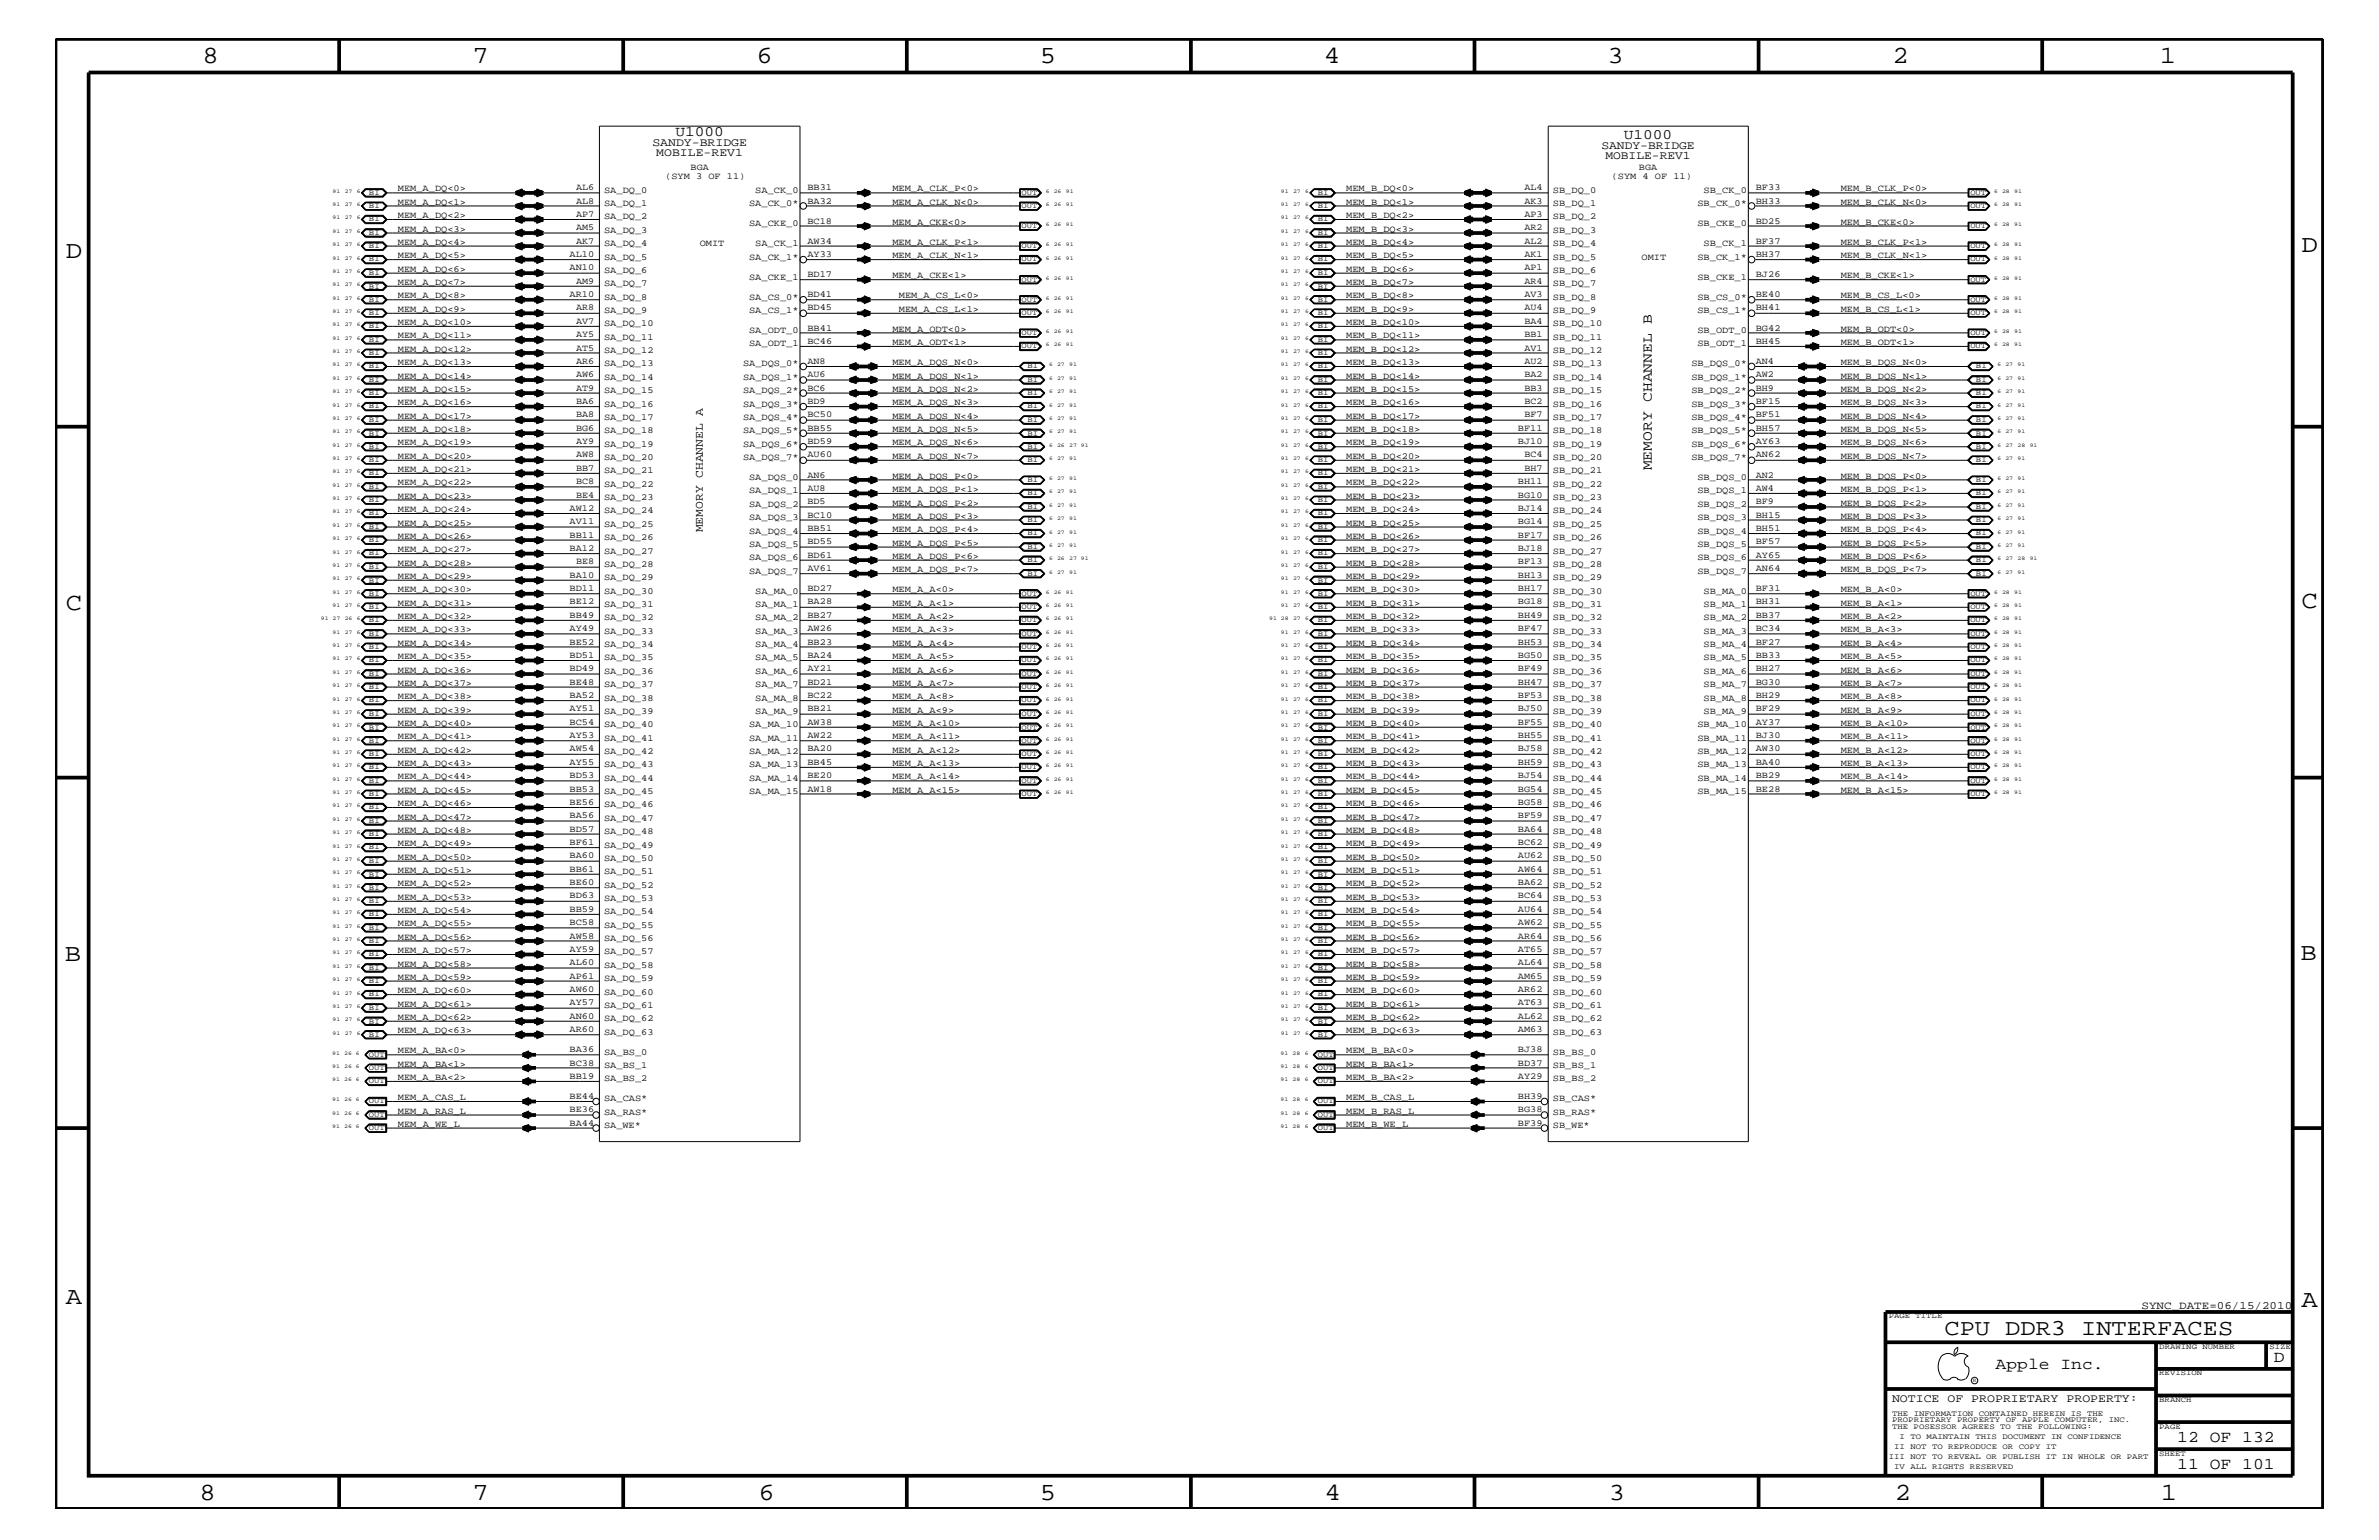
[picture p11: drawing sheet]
<svg xmlns="http://www.w3.org/2000/svg" width="432mm" height="279mm" viewBox="0 0 432 279" stroke-linecap="round" stroke-linejoin="round" font-family="sans-serif">
<defs><g id="words">
<g font-size="4.5">
<text x="36.7" y="11.5">8</text>
<text x="85.8" y="11.5">7</text>
<text x="137.3" y="11.5">6</text>
<text x="188.7" y="11.5">5</text>
<text x="240.3" y="11.5">4</text>
<text x="291.8" y="11.5">3</text>
<text x="343.5" y="11.5">2</text>
<text x="392" y="11.5">1</text>
<text x="11.9" y="46.8">D</text>
<text x="417.8" y="45.7">D</text>
<text x="11.9" y="110.6">C</text>
<text x="417.7" y="110.3">C</text>
<text x="11.8" y="174.3">B</text>
<text x="417.6" y="174.2">B</text>
<text x="11.9" y="236.7">A</text>
<text x="417.7" y="237.1">A</text>
<text x="36.2" y="272.1">8</text>
<text x="85.8" y="272.1">7</text>
<text x="137.7" y="272.1">6</text>
<text x="188.7" y="272.1">5</text>
<text x="240.4" y="272.1">4</text>
<text x="292" y="272.1">3</text>
<text x="343.9" y="272.1">2</text>
<text x="392.2" y="272.1">1</text>
</g>
<text font-size="4.1" x="352.9" y="242.3">CPU DDR3 INTERFACES</text>
<g font-size="3">
<text x="362.2" y="248.4">Apple Inc.</text>
<text x="412.7" y="247.1">D</text>
<text x="395.2" y="261.6">12 OF 132</text>
<text x="395.2" y="266.6">11 OF 101</text>
</g>
<g font-size="2.6">
<text x="122.6" y="24.7">U1000</text>
<text x="294.7" y="25.3">U1000</text>
<text x="299.8" y="85.3" transform="rotate(-90 299.8 85.3)">MEMORY CHANNEL B</text>
</g>
<g font-size="2.1">
<text x="118.4" y="26.5">SANDY-BRIDGE</text>
<text x="119.1" y="28.3">MOBILE-REV1</text>
<text x="290.7" y="27.1">SANDY-BRIDGE</text>
<text x="291.4" y="28.9">MOBILE-REV1</text>
<text x="127.6" y="96.6" transform="rotate(-90 127.6 96.6)">MEMORY CHANNEL A</text>
<text x="343.4" y="254.4">NOTICE OF PROPRIETARY PROPERTY:</text>
</g>
<text font-size="2" x="388.7" y="237.4">SYNC_DATE=06/15/2010</text>
<g font-size="1.7">
<text x="72.2" y="34.7">MEM_A_DQ&lt;0&gt;</text>
<text x="104.6" y="34.5">AL6</text>
<text x="109.6" y="35">SA_DQ_0</text>
<text x="120.7" y="32.5">(SYM 3 OF 11)</text>
<text x="125.3" y="30.8">BGA</text>
<text x="137.1" y="35">SA_CK_0</text>
<text x="146.6" y="34.5">BB31</text>
<text x="162" y="34.7">MEM_A_CLK_P&lt;0&gt;</text>
<text x="244.3" y="34.7">MEM_B_DQ&lt;0&gt;</text>
<text x="276.7" y="34.5">AL4</text>
<text x="281.9" y="35">SB_DQ_0</text>
<text x="292.5" y="32.5">(SYM 4 OF 11)</text>
<text x="297.5" y="30.8">BGA</text>
<text x="309.2" y="35">SB_CK_0</text>
<text x="318.7" y="34.5">BF33</text>
<text x="334.1" y="34.7">MEM_B_CLK_P&lt;0&gt;</text>
<text x="72.2" y="39.6">MEM_A_DQ&lt;2&gt;</text>
<text x="72.2" y="37.2">MEM_A_DQ&lt;1&gt;</text>
<text x="104.6" y="36.9">AL8</text>
<text x="104.6" y="39.3">AP7</text>
<text x="104.6" y="41.8">AM5</text>
<text x="109.6" y="37.4">SA_DQ_1</text>
<text x="109.6" y="39.8">SA_DQ_2</text>
<text x="136" y="41">SA_CKE_0</text>
<text x="136" y="37.4">SA_CK_0*</text>
<text x="146.6" y="36.9">BA32</text>
<text x="146.6" y="40.6">BC18</text>
<text x="162" y="40.8">MEM_A_CKE&lt;0&gt;</text>
<text x="162" y="37.2">MEM_A_CLK_N&lt;0&gt;</text>
<text x="244.3" y="37.2">MEM_B_DQ&lt;1&gt;</text>
<text x="244.3" y="39.6">MEM_B_DQ&lt;2&gt;</text>
<text x="276.7" y="36.9">AK3</text>
<text x="276.7" y="39.3">AP3</text>
<text x="276.7" y="41.8">AR2</text>
<text x="281.9" y="37.4">SB_DQ_1</text>
<text x="281.9" y="39.8">SB_DQ_2</text>
<text x="308.1" y="37.4">SB_CK_0*</text>
<text x="308.1" y="41">SB_CKE_0</text>
<text x="318.7" y="36.9">BH33</text>
<text x="318.7" y="40.6">BD25</text>
<text x="334.1" y="40.8">MEM_B_CKE&lt;0&gt;</text>
<text x="334.1" y="37.2">MEM_B_CLK_N&lt;0&gt;</text>
<text x="72.2" y="46.8">MEM_A_DQ&lt;5&gt;</text>
<text x="72.2" y="44.4">MEM_A_DQ&lt;4&gt;</text>
<text x="72.2" y="42">MEM_A_DQ&lt;3&gt;</text>
<text x="103.4" y="46.6">AL10</text>
<text x="104.6" y="44.2">AK7</text>
<text x="109.6" y="42.3">SA_DQ_3</text>
<text x="109.6" y="44.6">SA_DQ_4</text>
<text x="109.6" y="47.1">SA_DQ_5</text>
<text x="127" y="44.6">OMIT</text>
<text x="136" y="47.1">SA_CK_1*</text>
<text x="137.1" y="44.6">SA_CK_1</text>
<text x="146.6" y="44.2">AW34</text>
<text x="146.6" y="46.6">AY33</text>
<text x="162" y="46.8">MEM_A_CLK_N&lt;1&gt;</text>
<text x="162" y="44.4">MEM_A_CLK_P&lt;1&gt;</text>
<text x="244.3" y="42">MEM_B_DQ&lt;3&gt;</text>
<text x="244.3" y="46.8">MEM_B_DQ&lt;5&gt;</text>
<text x="244.3" y="44.4">MEM_B_DQ&lt;4&gt;</text>
<text x="276.7" y="44.2">AL2</text>
<text x="276.7" y="46.6">AK1</text>
<text x="281.9" y="42.3">SB_DQ_3</text>
<text x="281.9" y="44.6">SB_DQ_4</text>
<text x="281.9" y="47.1">SB_DQ_5</text>
<text x="297.9" y="47.1">OMIT</text>
<text x="308.1" y="47.1">SB_CK_1*</text>
<text x="309.2" y="44.6">SB_CK_1</text>
<text x="318.7" y="44.2">BF37</text>
<text x="318.7" y="46.6">BH37</text>
<text x="334.1" y="46.8">MEM_B_CLK_N&lt;1&gt;</text>
<text x="334.1" y="44.4">MEM_B_CLK_P&lt;1&gt;</text>
<text x="72.2" y="49.3">MEM_A_DQ&lt;6&gt;</text>
<text x="72.2" y="51.7">MEM_A_DQ&lt;7&gt;</text>
<text x="103.4" y="49.1">AN10</text>
<text x="103.4" y="53.9">AR10</text>
<text x="104.6" y="51.5">AM9</text>
<text x="109.6" y="51.9">SA_DQ_7</text>
<text x="109.6" y="49.6">SA_DQ_6</text>
<text x="136" y="50.7">SA_CKE_1</text>
<text x="146.6" y="50.2">BD17</text>
<text x="146.6" y="53.9">BD41</text>
<text x="162" y="50.5">MEM_A_CKE&lt;1&gt;</text>
<text x="244.3" y="51.7">MEM_B_DQ&lt;7&gt;</text>
<text x="244.3" y="49.3">MEM_B_DQ&lt;6&gt;</text>
<text x="276.7" y="49.1">AP1</text>
<text x="276.7" y="51.5">AR4</text>
<text x="276.7" y="53.9">AV3</text>
<text x="281.9" y="49.6">SB_DQ_6</text>
<text x="281.9" y="51.9">SB_DQ_7</text>
<text x="308.1" y="50.7">SB_CKE_1</text>
<text x="318.7" y="50.2">BJ26</text>
<text x="318.7" y="53.9">BE40</text>
<text x="334.1" y="50.5">MEM_B_CKE&lt;1&gt;</text>
<text x="72.2" y="54.1">MEM_A_DQ&lt;8&gt;</text>
<text x="72.2" y="56.6">MEM_A_DQ&lt;9&gt;</text>
<text x="72.2" y="59">MEM_A_DQ&lt;10&gt;</text>
<text x="104.6" y="58.7">AV7</text>
<text x="104.6" y="56.3">AR8</text>
<text x="109.6" y="59.2">SA_DQ_10</text>
<text x="109.6" y="56.8">SA_DQ_9</text>
<text x="109.6" y="54.4">SA_DQ_8</text>
<text x="136" y="56.8">SA_CS_1*</text>
<text x="136" y="54.4">SA_CS_0*</text>
<text x="146.6" y="56.3">BD45</text>
<text x="146.6" y="60">BB41</text>
<text x="163.2" y="56.6">MEM_A_CS_L&lt;1&gt;</text>
<text x="163.2" y="54.1">MEM_A_CS_L&lt;0&gt;</text>
<text x="244.3" y="59">MEM_B_DQ&lt;10&gt;</text>
<text x="244.3" y="56.6">MEM_B_DQ&lt;9&gt;</text>
<text x="244.3" y="54.1">MEM_B_DQ&lt;8&gt;</text>
<text x="276.7" y="58.7">BA4</text>
<text x="276.7" y="56.3">AU4</text>
<text x="281.9" y="59.2">SB_DQ_10</text>
<text x="281.9" y="54.4">SB_DQ_8</text>
<text x="281.9" y="56.8">SB_DQ_9</text>
<text x="308.1" y="54.4">SB_CS_0*</text>
<text x="308.1" y="56.8">SB_CS_1*</text>
<text x="318.7" y="56.3">BH41</text>
<text x="318.7" y="60">BG42</text>
<text x="334.1" y="56.6">MEM_B_CS_L&lt;1&gt;</text>
<text x="334.1" y="54.1">MEM_B_CS_L&lt;0&gt;</text>
<text x="72.2" y="63.9">MEM_A_DQ&lt;12&gt;</text>
<text x="72.2" y="61.4">MEM_A_DQ&lt;11&gt;</text>
<text x="104.6" y="61.2">AY5</text>
<text x="104.6" y="63.6">AT5</text>
<text x="104.6" y="66">AR6</text>
<text x="109.6" y="61.7">SA_DQ_11</text>
<text x="109.6" y="64">SA_DQ_12</text>
<text x="136" y="62.9">SA_ODT_1</text>
<text x="136" y="60.4">SA_ODT_0</text>
<text x="146.6" y="62.3">BC46</text>
<text x="146.6" y="66">AN8</text>
<text x="162" y="62.6">MEM_A_ODT&lt;1&gt;</text>
<text x="162" y="60.2">MEM_A_ODT&lt;0&gt;</text>
<text x="244.3" y="63.9">MEM_B_DQ&lt;12&gt;</text>
<text x="244.3" y="61.4">MEM_B_DQ&lt;11&gt;</text>
<text x="276.7" y="61.2">BB1</text>
<text x="276.7" y="63.6">AV1</text>
<text x="276.7" y="66">AU2</text>
<text x="281.9" y="61.7">SB_DQ_11</text>
<text x="281.9" y="64">SB_DQ_12</text>
<text x="308.1" y="62.9">SB_ODT_1</text>
<text x="308.1" y="60.4">SB_ODT_0</text>
<text x="318.7" y="62.3">BH45</text>
<text x="318.7" y="66">AN4</text>
<text x="334.1" y="62.6">MEM_B_ODT&lt;1&gt;</text>
<text x="334.1" y="60.2">MEM_B_ODT&lt;0&gt;</text>
<text x="72.2" y="71.1">MEM_A_DQ&lt;15&gt;</text>
<text x="72.2" y="68.7">MEM_A_DQ&lt;14&gt;</text>
<text x="72.2" y="66.2">MEM_A_DQ&lt;13&gt;</text>
<text x="104.6" y="68.4">AW6</text>
<text x="104.6" y="70.9">AT9</text>
<text x="109.6" y="66.5">SA_DQ_13</text>
<text x="109.6" y="68.9">SA_DQ_14</text>
<text x="109.6" y="71.3">SA_DQ_15</text>
<text x="134.9" y="66.5">SA_DQS_0*</text>
<text x="134.9" y="68.9">SA_DQS_1*</text>
<text x="134.9" y="71.3">SA_DQS_2*</text>
<text x="146.6" y="68.4">AU6</text>
<text x="146.6" y="70.9">BC6</text>
<text x="162" y="71.1">MEM_A_DQS_N&lt;2&gt;</text>
<text x="162" y="68.7">MEM_A_DQS_N&lt;1&gt;</text>
<text x="162" y="66.2">MEM_A_DQS_N&lt;0&gt;</text>
<text x="244.3" y="71.1">MEM_B_DQ&lt;15&gt;</text>
<text x="244.3" y="68.7">MEM_B_DQ&lt;14&gt;</text>
<text x="244.3" y="66.2">MEM_B_DQ&lt;13&gt;</text>
<text x="276.7" y="68.4">BA2</text>
<text x="276.7" y="70.9">BB3</text>
<text x="281.9" y="66.5">SB_DQ_13</text>
<text x="281.9" y="68.9">SB_DQ_14</text>
<text x="281.9" y="71.3">SB_DQ_15</text>
<text x="307" y="66.5">SB_DQS_0*</text>
<text x="307" y="68.9">SB_DQS_1*</text>
<text x="307" y="71.3">SB_DQS_2*</text>
<text x="318.7" y="68.4">AW2</text>
<text x="318.7" y="70.9">BH9</text>
<text x="334.1" y="71.1">MEM_B_DQS_N&lt;2&gt;</text>
<text x="334.1" y="68.7">MEM_B_DQS_N&lt;1&gt;</text>
<text x="334.1" y="66.2">MEM_B_DQS_N&lt;0&gt;</text>
<text x="72.2" y="76">MEM_A_DQ&lt;17&gt;</text>
<text x="72.2" y="73.5">MEM_A_DQ&lt;16&gt;</text>
<text x="104.6" y="73.3">BA6</text>
<text x="104.6" y="75.7">BA8</text>
<text x="109.6" y="73.8">SA_DQ_16</text>
<text x="109.6" y="76.2">SA_DQ_17</text>
<text x="134.9" y="73.8">SA_DQS_3*</text>
<text x="134.9" y="76.2">SA_DQS_4*</text>
<text x="146.6" y="75.7">BC50</text>
<text x="146.6" y="73.3">BD9</text>
<text x="162" y="76">MEM_A_DQS_N&lt;4&gt;</text>
<text x="162" y="73.5">MEM_A_DQS_N&lt;3&gt;</text>
<text x="244.3" y="76">MEM_B_DQ&lt;17&gt;</text>
<text x="244.3" y="73.5">MEM_B_DQ&lt;16&gt;</text>
<text x="276.7" y="73.3">BC2</text>
<text x="276.7" y="75.7">BF7</text>
<text x="281.9" y="73.8">SB_DQ_16</text>
<text x="281.9" y="76.2">SB_DQ_17</text>
<text x="307" y="73.8">SB_DQS_3*</text>
<text x="307" y="76.2">SB_DQS_4*</text>
<text x="318.7" y="73.3">BF15</text>
<text x="318.7" y="75.7">BF51</text>
<text x="334.1" y="76">MEM_B_DQS_N&lt;4&gt;</text>
<text x="334.1" y="73.5">MEM_B_DQS_N&lt;3&gt;</text>
<text x="72.2" y="83.3">MEM_A_DQ&lt;20&gt;</text>
<text x="72.2" y="80.8">MEM_A_DQ&lt;19&gt;</text>
<text x="72.2" y="78.3">MEM_A_DQ&lt;18&gt;</text>
<text x="104.6" y="78.2">BG6</text>
<text x="104.6" y="80.5">AY9</text>
<text x="104.6" y="83">AW8</text>
<text x="109.6" y="78.6">SA_DQ_18</text>
<text x="109.6" y="81.1">SA_DQ_19</text>
<text x="109.6" y="83.5">SA_DQ_20</text>
<text x="134.9" y="78.6">SA_DQS_5*</text>
<text x="134.9" y="81.1">SA_DQS_6*</text>
<text x="134.9" y="83.5">SA_DQS_7*</text>
<text x="146.6" y="78.2">BB55</text>
<text x="146.6" y="80.5">BD59</text>
<text x="146.6" y="83">AU60</text>
<text x="162" y="83.3">MEM_A_DQS_N&lt;7&gt;</text>
<text x="162" y="80.8">MEM_A_DQS_N&lt;6&gt;</text>
<text x="162" y="78.3">MEM_A_DQS_N&lt;5&gt;</text>
<text x="244.3" y="83.3">MEM_B_DQ&lt;20&gt;</text>
<text x="244.3" y="80.8">MEM_B_DQ&lt;19&gt;</text>
<text x="244.3" y="78.3">MEM_B_DQ&lt;18&gt;</text>
<text x="275.5" y="78.2">BF11</text>
<text x="275.5" y="80.5">BJ10</text>
<text x="276.7" y="83">BC4</text>
<text x="281.9" y="78.6">SB_DQ_18</text>
<text x="281.9" y="81.1">SB_DQ_19</text>
<text x="281.9" y="83.5">SB_DQ_20</text>
<text x="307" y="78.6">SB_DQS_5*</text>
<text x="307" y="81.1">SB_DQS_6*</text>
<text x="307" y="83.5">SB_DQS_7*</text>
<text x="318.7" y="78.2">BH57</text>
<text x="318.7" y="80.5">AY63</text>
<text x="318.7" y="83">AN62</text>
<text x="334.1" y="83.3">MEM_B_DQS_N&lt;7&gt;</text>
<text x="334.1" y="80.8">MEM_B_DQS_N&lt;6&gt;</text>
<text x="334.1" y="78.3">MEM_B_DQS_N&lt;5&gt;</text>
<text x="72.2" y="88.1">MEM_A_DQ&lt;22&gt;</text>
<text x="72.2" y="85.6">MEM_A_DQ&lt;21&gt;</text>
<text x="104.6" y="85.4">BB7</text>
<text x="104.6" y="87.8">BC8</text>
<text x="109.6" y="85.9">SA_DQ_21</text>
<text x="109.6" y="88.3">SA_DQ_22</text>
<text x="136" y="87.1">SA_DQS_0</text>
<text x="136" y="89.5">SA_DQS_1</text>
<text x="146.6" y="86.6">AN6</text>
<text x="146.6" y="89">AU8</text>
<text x="162" y="89.3">MEM_A_DQS_P&lt;1&gt;</text>
<text x="162" y="86.9">MEM_A_DQS_P&lt;0&gt;</text>
<text x="244.3" y="88.1">MEM_B_DQ&lt;22&gt;</text>
<text x="244.3" y="85.6">MEM_B_DQ&lt;21&gt;</text>
<text x="275.5" y="87.8">BH11</text>
<text x="276.7" y="85.4">BH7</text>
<text x="281.9" y="85.9">SB_DQ_21</text>
<text x="281.9" y="88.3">SB_DQ_22</text>
<text x="308.1" y="87.1">SB_DQS_0</text>
<text x="308.1" y="89.5">SB_DQS_1</text>
<text x="318.7" y="86.6">AN2</text>
<text x="318.7" y="89">AW4</text>
<text x="334.1" y="89.3">MEM_B_DQS_P&lt;1&gt;</text>
<text x="334.1" y="86.9">MEM_B_DQS_P&lt;0&gt;</text>
<text x="72.2" y="92.9">MEM_A_DQ&lt;24&gt;</text>
<text x="72.2" y="95.4">MEM_A_DQ&lt;25&gt;</text>
<text x="72.2" y="90.5">MEM_A_DQ&lt;23&gt;</text>
<text x="103.4" y="92.7">AW12</text>
<text x="103.4" y="95.1">AV11</text>
<text x="104.6" y="90.3">BE4</text>
<text x="109.6" y="90.7">SA_DQ_23</text>
<text x="109.6" y="93.2">SA_DQ_24</text>
<text x="109.6" y="95.6">SA_DQ_25</text>
<text x="136" y="94.3">SA_DQS_3</text>
<text x="136" y="92">SA_DQS_2</text>
<text x="146.6" y="93.9">BC10</text>
<text x="146.6" y="91.5">BD5</text>
<text x="162" y="94.2">MEM_A_DQS_P&lt;3&gt;</text>
<text x="162" y="91.7">MEM_A_DQS_P&lt;2&gt;</text>
<text x="244.3" y="95.4">MEM_B_DQ&lt;25&gt;</text>
<text x="244.3" y="92.9">MEM_B_DQ&lt;24&gt;</text>
<text x="244.3" y="90.5">MEM_B_DQ&lt;23&gt;</text>
<text x="275.5" y="90.3">BG10</text>
<text x="275.5" y="92.7">BJ14</text>
<text x="275.5" y="95.1">BG14</text>
<text x="281.9" y="90.7">SB_DQ_23</text>
<text x="281.9" y="93.2">SB_DQ_24</text>
<text x="281.9" y="95.6">SB_DQ_25</text>
<text x="308.1" y="92">SB_DQS_2</text>
<text x="308.1" y="94.3">SB_DQS_3</text>
<text x="318.7" y="93.9">BH15</text>
<text x="318.7" y="91.5">BF9</text>
<text x="334.1" y="94.2">MEM_B_DQS_P&lt;3&gt;</text>
<text x="334.1" y="91.7">MEM_B_DQS_P&lt;2&gt;</text>
<text x="72.2" y="97.7">MEM_A_DQ&lt;26&gt;</text>
<text x="72.2" y="100.2">MEM_A_DQ&lt;27&gt;</text>
<text x="103.4" y="97.6">BB11</text>
<text x="103.4" y="99.9">BA12</text>
<text x="109.6" y="100.4">SA_DQ_27</text>
<text x="109.6" y="98">SA_DQ_26</text>
<text x="136" y="99.3">SA_DQS_5</text>
<text x="136" y="96.8">SA_DQS_4</text>
<text x="136" y="101.6">SA_DQS_6</text>
<text x="146.6" y="96.3">BB51</text>
<text x="146.6" y="98.7">BD55</text>
<text x="146.6" y="101.2">BD61</text>
<text x="162" y="101.4">MEM_A_DQS_P&lt;6&gt;</text>
<text x="162" y="99">MEM_A_DQS_P&lt;5&gt;</text>
<text x="162" y="96.5">MEM_A_DQS_P&lt;4&gt;</text>
<text x="244.3" y="100.2">MEM_B_DQ&lt;27&gt;</text>
<text x="244.3" y="97.7">MEM_B_DQ&lt;26&gt;</text>
<text x="275.5" y="97.6">BF17</text>
<text x="275.5" y="99.9">BJ18</text>
<text x="281.9" y="98">SB_DQ_26</text>
<text x="281.9" y="100.4">SB_DQ_27</text>
<text x="308.1" y="96.8">SB_DQS_4</text>
<text x="308.1" y="99.3">SB_DQS_5</text>
<text x="308.1" y="101.6">SB_DQS_6</text>
<text x="318.7" y="96.3">BH51</text>
<text x="318.7" y="98.7">BF57</text>
<text x="318.7" y="101.2">AY65</text>
<text x="334.1" y="101.4">MEM_B_DQS_P&lt;6&gt;</text>
<text x="334.1" y="99">MEM_B_DQS_P&lt;5&gt;</text>
<text x="334.1" y="96.5">MEM_B_DQS_P&lt;4&gt;</text>
<text x="72.2" y="107.5">MEM_A_DQ&lt;30&gt;</text>
<text x="72.2" y="105">MEM_A_DQ&lt;29&gt;</text>
<text x="72.2" y="102.6">MEM_A_DQ&lt;28&gt;</text>
<text x="103.4" y="104.8">BA10</text>
<text x="103.4" y="107.2">BD11</text>
<text x="104.6" y="102.4">BE8</text>
<text x="109.6" y="102.9">SA_DQ_28</text>
<text x="109.6" y="105.3">SA_DQ_29</text>
<text x="109.6" y="107.7">SA_DQ_30</text>
<text x="136" y="104.1">SA_DQS_7</text>
<text x="137.1" y="107.7">SA_MA_0</text>
<text x="146.6" y="103.6">AV61</text>
<text x="146.6" y="107.2">BD27</text>
<text x="162" y="103.8">MEM_A_DQS_P&lt;7&gt;</text>
<text x="162" y="107.5">MEM_A_A&lt;0&gt;</text>
<text x="244.3" y="107.5">MEM_B_DQ&lt;30&gt;</text>
<text x="244.3" y="105">MEM_B_DQ&lt;29&gt;</text>
<text x="244.3" y="102.6">MEM_B_DQ&lt;28&gt;</text>
<text x="275.5" y="102.4">BF13</text>
<text x="275.5" y="104.8">BH13</text>
<text x="275.5" y="107.2">BH17</text>
<text x="281.9" y="102.9">SB_DQ_28</text>
<text x="281.9" y="105.3">SB_DQ_29</text>
<text x="281.9" y="107.7">SB_DQ_30</text>
<text x="308.1" y="104.1">SB_DQS_7</text>
<text x="309.2" y="107.7">SB_MA_0</text>
<text x="318.7" y="103.6">AN64</text>
<text x="318.7" y="107.2">BF31</text>
<text x="334.1" y="107.5">MEM_B_A&lt;0&gt;</text>
<text x="334.1" y="103.8">MEM_B_DQS_P&lt;7&gt;</text>
<text x="72.2" y="109.9">MEM_A_DQ&lt;31&gt;</text>
<text x="72.2" y="112.3">MEM_A_DQ&lt;32&gt;</text>
<text x="103.4" y="109.7">BE12</text>
<text x="103.4" y="112">BB49</text>
<text x="109.6" y="112.6">SA_DQ_32</text>
<text x="109.6" y="110.2">SA_DQ_31</text>
<text x="137.1" y="110.2">SA_MA_1</text>
<text x="137.1" y="112.6">SA_MA_2</text>
<text x="146.6" y="109.7">BA28</text>
<text x="146.6" y="112">BB27</text>
<text x="162" y="112.3">MEM_A_A&lt;2&gt;</text>
<text x="162" y="109.9">MEM_A_A&lt;1&gt;</text>
<text x="244.3" y="112.3">MEM_B_DQ&lt;32&gt;</text>
<text x="244.3" y="109.9">MEM_B_DQ&lt;31&gt;</text>
<text x="275.5" y="109.7">BG18</text>
<text x="275.5" y="112">BH49</text>
<text x="281.9" y="110.2">SB_DQ_31</text>
<text x="281.9" y="112.6">SB_DQ_32</text>
<text x="309.2" y="110.2">SB_MA_1</text>
<text x="309.2" y="112.6">SB_MA_2</text>
<text x="318.7" y="109.7">BH31</text>
<text x="318.7" y="112">BB37</text>
<text x="334.1" y="112.3">MEM_B_A&lt;2&gt;</text>
<text x="334.1" y="109.9">MEM_B_A&lt;1&gt;</text>
<text x="72.2" y="119.6">MEM_A_DQ&lt;35&gt;</text>
<text x="72.2" y="117.2">MEM_A_DQ&lt;34&gt;</text>
<text x="72.2" y="114.8">MEM_A_DQ&lt;33&gt;</text>
<text x="103.4" y="114.5">AY49</text>
<text x="103.4" y="117">BE52</text>
<text x="103.4" y="119.3">BD51</text>
<text x="109.6" y="115">SA_DQ_33</text>
<text x="109.6" y="117.4">SA_DQ_34</text>
<text x="109.6" y="119.8">SA_DQ_35</text>
<text x="137.1" y="115">SA_MA_3</text>
<text x="137.1" y="119.8">SA_MA_5</text>
<text x="137.1" y="117.4">SA_MA_4</text>
<text x="146.6" y="114.5">AW26</text>
<text x="146.6" y="117">BB23</text>
<text x="146.6" y="119.3">BA24</text>
<text x="162" y="119.6">MEM_A_A&lt;5&gt;</text>
<text x="162" y="117.2">MEM_A_A&lt;4&gt;</text>
<text x="162" y="114.8">MEM_A_A&lt;3&gt;</text>
<text x="244.3" y="119.6">MEM_B_DQ&lt;35&gt;</text>
<text x="244.3" y="117.2">MEM_B_DQ&lt;34&gt;</text>
<text x="244.3" y="114.8">MEM_B_DQ&lt;33&gt;</text>
<text x="275.5" y="114.5">BF47</text>
<text x="275.5" y="117">BH53</text>
<text x="275.5" y="119.3">BG50</text>
<text x="281.9" y="117.4">SB_DQ_34</text>
<text x="281.9" y="119.8">SB_DQ_35</text>
<text x="281.9" y="115">SB_DQ_33</text>
<text x="309.2" y="115">SB_MA_3</text>
<text x="309.2" y="117.4">SB_MA_4</text>
<text x="309.2" y="119.8">SB_MA_5</text>
<text x="318.7" y="114.5">BC34</text>
<text x="318.7" y="117">BF27</text>
<text x="318.7" y="119.3">BB33</text>
<text x="334.1" y="119.6">MEM_B_A&lt;5&gt;</text>
<text x="334.1" y="117.2">MEM_B_A&lt;4&gt;</text>
<text x="334.1" y="114.8">MEM_B_A&lt;3&gt;</text>
<text x="72.2" y="122">MEM_A_DQ&lt;36&gt;</text>
<text x="72.2" y="124.4">MEM_A_DQ&lt;37&gt;</text>
<text x="103.4" y="121.8">BD49</text>
<text x="103.4" y="124.2">BE48</text>
<text x="109.6" y="124.7">SA_DQ_37</text>
<text x="109.6" y="122.3">SA_DQ_36</text>
<text x="137.1" y="122.3">SA_MA_6</text>
<text x="137.1" y="124.7">SA_MA_7</text>
<text x="146.6" y="121.8">AY21</text>
<text x="146.6" y="124.2">BD21</text>
<text x="162" y="124.4">MEM_A_A&lt;7&gt;</text>
<text x="162" y="122">MEM_A_A&lt;6&gt;</text>
<text x="244.3" y="124.4">MEM_B_DQ&lt;37&gt;</text>
<text x="244.3" y="122">MEM_B_DQ&lt;36&gt;</text>
<text x="275.5" y="121.8">BF49</text>
<text x="275.5" y="124.2">BH47</text>
<text x="281.9" y="122.3">SB_DQ_36</text>
<text x="281.9" y="124.7">SB_DQ_37</text>
<text x="309.2" y="122.3">SB_MA_6</text>
<text x="309.2" y="124.7">SB_MA_7</text>
<text x="318.7" y="121.8">BH27</text>
<text x="318.7" y="124.2">BG30</text>
<text x="334.1" y="124.4">MEM_B_A&lt;7&gt;</text>
<text x="334.1" y="122">MEM_B_A&lt;6&gt;</text>
<text x="72.2" y="126.9">MEM_A_DQ&lt;38&gt;</text>
<text x="72.2" y="131.7">MEM_A_DQ&lt;40&gt;</text>
<text x="72.2" y="129.3">MEM_A_DQ&lt;39&gt;</text>
<text x="103.4" y="126.6">BA52</text>
<text x="103.4" y="129.1">AY51</text>
<text x="103.4" y="131.5">BC54</text>
<text x="109.6" y="127.1">SA_DQ_38</text>
<text x="109.6" y="129.6">SA_DQ_39</text>
<text x="109.6" y="131.9">SA_DQ_40</text>
<text x="136" y="131.9">SA_MA_10</text>
<text x="137.1" y="127.1">SA_MA_8</text>
<text x="137.1" y="129.6">SA_MA_9</text>
<text x="146.6" y="131.5">AW38</text>
<text x="146.6" y="126.6">BC22</text>
<text x="146.6" y="129.1">BB21</text>
<text x="162" y="131.7">MEM_A_A&lt;10&gt;</text>
<text x="162" y="126.9">MEM_A_A&lt;8&gt;</text>
<text x="162" y="129.3">MEM_A_A&lt;9&gt;</text>
<text x="244.3" y="131.7">MEM_B_DQ&lt;40&gt;</text>
<text x="244.3" y="129.3">MEM_B_DQ&lt;39&gt;</text>
<text x="244.3" y="126.9">MEM_B_DQ&lt;38&gt;</text>
<text x="275.5" y="126.6">BF53</text>
<text x="275.5" y="129.1">BJ50</text>
<text x="275.5" y="131.5">BF55</text>
<text x="281.9" y="127.1">SB_DQ_38</text>
<text x="281.9" y="129.6">SB_DQ_39</text>
<text x="281.9" y="131.9">SB_DQ_40</text>
<text x="308.1" y="131.9">SB_MA_10</text>
<text x="309.2" y="127.1">SB_MA_8</text>
<text x="309.2" y="129.6">SB_MA_9</text>
<text x="318.7" y="131.5">AY37</text>
<text x="318.7" y="126.6">BH29</text>
<text x="318.7" y="129.1">BF29</text>
<text x="334.1" y="129.3">MEM_B_A&lt;9&gt;</text>
<text x="334.1" y="126.9">MEM_B_A&lt;8&gt;</text>
<text x="334.1" y="131.7">MEM_B_A&lt;10&gt;</text>
<text x="72.2" y="136.6">MEM_A_DQ&lt;42&gt;</text>
<text x="72.2" y="134.1">MEM_A_DQ&lt;41&gt;</text>
<text x="103.4" y="133.9">AY53</text>
<text x="103.4" y="136.3">AW54</text>
<text x="109.6" y="134.4">SA_DQ_41</text>
<text x="109.6" y="136.8">SA_DQ_42</text>
<text x="136" y="134.4">SA_MA_11</text>
<text x="136" y="136.8">SA_MA_12</text>
<text x="146.6" y="133.9">AW22</text>
<text x="146.6" y="136.3">BA20</text>
<text x="162" y="134.1">MEM_A_A&lt;11&gt;</text>
<text x="162" y="136.6">MEM_A_A&lt;12&gt;</text>
<text x="244.3" y="136.6">MEM_B_DQ&lt;42&gt;</text>
<text x="244.3" y="134.1">MEM_B_DQ&lt;41&gt;</text>
<text x="275.5" y="133.9">BH55</text>
<text x="275.5" y="136.3">BJ58</text>
<text x="281.9" y="134.4">SB_DQ_41</text>
<text x="281.9" y="136.8">SB_DQ_42</text>
<text x="308.1" y="134.4">SB_MA_11</text>
<text x="308.1" y="136.8">SB_MA_12</text>
<text x="318.7" y="133.9">BJ30</text>
<text x="318.7" y="136.3">AW30</text>
<text x="334.1" y="136.6">MEM_B_A&lt;12&gt;</text>
<text x="334.1" y="134.1">MEM_B_A&lt;11&gt;</text>
<text x="72.2" y="143.9">MEM_A_DQ&lt;45&gt;</text>
<text x="72.2" y="141.4">MEM_A_DQ&lt;44&gt;</text>
<text x="72.2" y="139">MEM_A_DQ&lt;43&gt;</text>
<text x="103.4" y="138.7">AY55</text>
<text x="103.4" y="141.2">BD53</text>
<text x="103.4" y="143.6">BB53</text>
<text x="109.6" y="139.2">SA_DQ_43</text>
<text x="109.6" y="141.7">SA_DQ_44</text>
<text x="136" y="141.7">SA_MA_14</text>
<text x="136" y="139.2">SA_MA_13</text>
<text x="146.6" y="138.7">BB45</text>
<text x="146.6" y="141.2">BE20</text>
<text x="146.6" y="143.6">AW18</text>
<text x="162" y="143.9">MEM_A_A&lt;15&gt;</text>
<text x="162" y="139">MEM_A_A&lt;13&gt;</text>
<text x="162" y="141.4">MEM_A_A&lt;14&gt;</text>
<text x="244.3" y="143.9">MEM_B_DQ&lt;45&gt;</text>
<text x="244.3" y="141.4">MEM_B_DQ&lt;44&gt;</text>
<text x="244.3" y="139">MEM_B_DQ&lt;43&gt;</text>
<text x="275.5" y="138.7">BH59</text>
<text x="275.5" y="141.2">BJ54</text>
<text x="275.5" y="143.6">BG54</text>
<text x="281.9" y="139.2">SB_DQ_43</text>
<text x="281.9" y="141.7">SB_DQ_44</text>
<text x="308.1" y="139.2">SB_MA_13</text>
<text x="308.1" y="141.7">SB_MA_14</text>
<text x="318.7" y="138.7">BA40</text>
<text x="318.7" y="141.2">BB29</text>
<text x="318.7" y="143.6">BE28</text>
<text x="334.1" y="143.9">MEM_B_A&lt;15&gt;</text>
<text x="334.1" y="141.4">MEM_B_A&lt;14&gt;</text>
<text x="334.1" y="139">MEM_B_A&lt;13&gt;</text>
<text x="72.2" y="146.2">MEM_A_DQ&lt;46&gt;</text>
<text x="72.2" y="148.7">MEM_A_DQ&lt;47&gt;</text>
<text x="103.4" y="146">BE56</text>
<text x="103.4" y="148.4">BA56</text>
<text x="109.6" y="149">SA_DQ_47</text>
<text x="109.6" y="144">SA_DQ_45</text>
<text x="109.6" y="146.5">SA_DQ_46</text>
<text x="136" y="144">SA_MA_15</text>
<text x="244.3" y="148.7">MEM_B_DQ&lt;47&gt;</text>
<text x="244.3" y="146.2">MEM_B_DQ&lt;46&gt;</text>
<text x="275.5" y="146">BG58</text>
<text x="275.5" y="148.4">BF59</text>
<text x="281.9" y="144">SB_DQ_45</text>
<text x="281.9" y="146.5">SB_DQ_46</text>
<text x="281.9" y="149">SB_DQ_47</text>
<text x="308.1" y="144">SB_MA_15</text>
<text x="72.2" y="156">MEM_A_DQ&lt;50&gt;</text>
<text x="72.2" y="153.5">MEM_A_DQ&lt;49&gt;</text>
<text x="72.2" y="151.1">MEM_A_DQ&lt;48&gt;</text>
<text x="103.4" y="150.9">BD57</text>
<text x="103.4" y="153.3">BF61</text>
<text x="103.4" y="155.7">BA60</text>
<text x="109.6" y="151.3">SA_DQ_48</text>
<text x="109.6" y="153.8">SA_DQ_49</text>
<text x="244.3" y="156">MEM_B_DQ&lt;50&gt;</text>
<text x="244.3" y="153.5">MEM_B_DQ&lt;49&gt;</text>
<text x="244.3" y="151.1">MEM_B_DQ&lt;48&gt;</text>
<text x="275.5" y="150.9">BA64</text>
<text x="275.5" y="153.3">BC62</text>
<text x="275.5" y="155.7">AU62</text>
<text x="281.9" y="151.3">SB_DQ_48</text>
<text x="281.9" y="153.8">SB_DQ_49</text>
<text x="72.2" y="158.4">MEM_A_DQ&lt;51&gt;</text>
<text x="72.2" y="160.8">MEM_A_DQ&lt;52&gt;</text>
<text x="103.4" y="158.2">BB61</text>
<text x="103.4" y="160.6">BE60</text>
<text x="109.6" y="161.1">SA_DQ_52</text>
<text x="109.6" y="158.6">SA_DQ_51</text>
<text x="109.6" y="156.2">SA_DQ_50</text>
<text x="244.3" y="160.8">MEM_B_DQ&lt;52&gt;</text>
<text x="244.3" y="158.4">MEM_B_DQ&lt;51&gt;</text>
<text x="275.5" y="158.2">AW64</text>
<text x="275.5" y="160.6">BA62</text>
<text x="281.9" y="156.2">SB_DQ_50</text>
<text x="281.9" y="158.6">SB_DQ_51</text>
<text x="281.9" y="161.1">SB_DQ_52</text>
<text x="72.2" y="165.6">MEM_A_DQ&lt;54&gt;</text>
<text x="72.2" y="163.3">MEM_A_DQ&lt;53&gt;</text>
<text x="103.4" y="163">BD63</text>
<text x="103.4" y="165.4">BB59</text>
<text x="103.4" y="167.8">BC58</text>
<text x="109.6" y="165.9">SA_DQ_54</text>
<text x="109.6" y="163.5">SA_DQ_53</text>
<text x="244.3" y="165.6">MEM_B_DQ&lt;54&gt;</text>
<text x="244.3" y="163.3">MEM_B_DQ&lt;53&gt;</text>
<text x="275.5" y="163">BC64</text>
<text x="275.5" y="165.4">AU64</text>
<text x="275.5" y="167.8">AW62</text>
<text x="281.9" y="163.5">SB_DQ_53</text>
<text x="281.9" y="165.9">SB_DQ_54</text>
<text x="72.2" y="170.5">MEM_A_DQ&lt;56&gt;</text>
<text x="72.2" y="168.1">MEM_A_DQ&lt;55&gt;</text>
<text x="72.2" y="172.9">MEM_A_DQ&lt;57&gt;</text>
<text x="103.4" y="170.3">AW58</text>
<text x="103.4" y="172.7">AY59</text>
<text x="109.6" y="173.2">SA_DQ_57</text>
<text x="109.6" y="170.7">SA_DQ_56</text>
<text x="109.6" y="168.3">SA_DQ_55</text>
<text x="244.3" y="172.9">MEM_B_DQ&lt;57&gt;</text>
<text x="244.3" y="170.5">MEM_B_DQ&lt;56&gt;</text>
<text x="244.3" y="168.1">MEM_B_DQ&lt;55&gt;</text>
<text x="275.5" y="170.3">AR64</text>
<text x="275.5" y="172.7">AT65</text>
<text x="281.9" y="168.3">SB_DQ_55</text>
<text x="281.9" y="170.7">SB_DQ_56</text>
<text x="281.9" y="173.2">SB_DQ_57</text>
<text x="72.2" y="177.7">MEM_A_DQ&lt;59&gt;</text>
<text x="72.2" y="175.4">MEM_A_DQ&lt;58&gt;</text>
<text x="103.4" y="175.1">AL60</text>
<text x="103.4" y="177.6">AP61</text>
<text x="103.4" y="179.9">AW60</text>
<text x="109.6" y="178">SA_DQ_59</text>
<text x="109.6" y="175.6">SA_DQ_58</text>
<text x="244.3" y="177.7">MEM_B_DQ&lt;59&gt;</text>
<text x="244.3" y="175.4">MEM_B_DQ&lt;58&gt;</text>
<text x="275.5" y="175.1">AL64</text>
<text x="275.5" y="177.6">AM65</text>
<text x="275.5" y="179.9">AR62</text>
<text x="281.9" y="175.6">SB_DQ_58</text>
<text x="281.9" y="178">SB_DQ_59</text>
<text x="72.2" y="182.7">MEM_A_DQ&lt;61&gt;</text>
<text x="72.2" y="180.2">MEM_A_DQ&lt;60&gt;</text>
<text x="72.2" y="185">MEM_A_DQ&lt;62&gt;</text>
<text x="103.4" y="182.4">AY57</text>
<text x="103.4" y="184.9">AN60</text>
<text x="109.6" y="185.3">SA_DQ_62</text>
<text x="109.6" y="182.9">SA_DQ_61</text>
<text x="109.6" y="180.5">SA_DQ_60</text>
<text x="244.3" y="185">MEM_B_DQ&lt;62&gt;</text>
<text x="244.3" y="182.7">MEM_B_DQ&lt;61&gt;</text>
<text x="244.3" y="180.2">MEM_B_DQ&lt;60&gt;</text>
<text x="275.5" y="182.4">AT63</text>
<text x="275.5" y="184.9">AL62</text>
<text x="281.9" y="180.5">SB_DQ_60</text>
<text x="281.9" y="182.9">SB_DQ_61</text>
<text x="281.9" y="185.3">SB_DQ_62</text>
<text x="72.2" y="191.1">MEM_A_BA&lt;0&gt;</text>
<text x="72.2" y="187.5">MEM_A_DQ&lt;63&gt;</text>
<text x="103.4" y="190.9">BA36</text>
<text x="103.4" y="187.2">AR60</text>
<text x="109.6" y="187.7">SA_DQ_63</text>
<text x="109.6" y="191.4">SA_BS_0</text>
<text x="244.3" y="187.5">MEM_B_DQ&lt;63&gt;</text>
<text x="244.3" y="191.1">MEM_B_BA&lt;0&gt;</text>
<text x="275.5" y="190.9">BJ38</text>
<text x="275.5" y="187.2">AM63</text>
<text x="281.9" y="187.7">SB_DQ_63</text>
<text x="281.9" y="191.4">SB_BS_0</text>
<text x="72.2" y="193.6">MEM_A_BA&lt;1&gt;</text>
<text x="72.2" y="195.9">MEM_A_BA&lt;2&gt;</text>
<text x="103.4" y="193.3">BC38</text>
<text x="103.4" y="195.7">BB19</text>
<text x="109.6" y="196.2">SA_BS_2</text>
<text x="109.6" y="193.7">SA_BS_1</text>
<text x="244.3" y="195.9">MEM_B_BA&lt;2&gt;</text>
<text x="244.3" y="193.6">MEM_B_BA&lt;1&gt;</text>
<text x="275.5" y="193.3">BD37</text>
<text x="275.5" y="195.7">AY29</text>
<text x="281.9" y="193.7">SB_BS_1</text>
<text x="281.9" y="196.2">SB_BS_2</text>
<text x="72.2" y="202">MEM_A_RAS_L</text>
<text x="72.2" y="199.6">MEM_A_CAS_L</text>
<text x="103.4" y="199.3">BE44</text>
<text x="103.4" y="201.8">BE36</text>
<text x="109.6" y="199.8">SA_CAS*</text>
<text x="109.6" y="202.3">SA_RAS*</text>
<text x="244.3" y="202">MEM_B_RAS_L</text>
<text x="244.3" y="199.6">MEM_B_CAS_L</text>
<text x="275.5" y="199.3">BH39</text>
<text x="275.5" y="201.8">BG38</text>
<text x="281.9" y="199.8">SB_CAS*</text>
<text x="281.9" y="202.3">SB_RAS*</text>
<text x="72.2" y="204.4">MEM_A_WE_L</text>
<text x="103.4" y="204.2">BA44</text>
<text x="109.6" y="204.7">SA_WE*</text>
<text x="244.3" y="204.4">MEM_B_WE_L</text>
<text x="275.5" y="204.2">BF39</text>
<text x="281.9" y="204.7">SB_WE*</text>
</g>
<g font-size="1.4">
<text x="67" y="35.3">BI</text>
<text x="185.4" y="35.3">OUT</text>
<text x="239.2" y="35.3">BI</text>
<text x="357.6" y="35.3">OUT</text>
<text x="67" y="37.8">BI</text>
<text x="67" y="40.2">BI</text>
<text x="185.4" y="37.8">OUT</text>
<text x="185.4" y="41.4">OUT</text>
<text x="239.2" y="37.8">BI</text>
<text x="239.2" y="40.2">BI</text>
<text x="357.6" y="37.8">OUT</text>
<text x="357.6" y="41.4">OUT</text>
<text x="67" y="42.6">BI</text>
<text x="67" y="45.1">BI</text>
<text x="67" y="47.4">BI</text>
<text x="185.4" y="45.1">OUT</text>
<text x="185.4" y="47.4">OUT</text>
<text x="239.2" y="42.6">BI</text>
<text x="239.2" y="45.1">BI</text>
<text x="239.2" y="47.4">BI</text>
<text x="357.6" y="45.1">OUT</text>
<text x="357.6" y="47.4">OUT</text>
<text x="67" y="49.9">BI</text>
<text x="67" y="52.4">BI</text>
<text x="185.4" y="51.1">OUT</text>
<text x="239.2" y="49.9">BI</text>
<text x="239.2" y="52.4">BI</text>
<text x="357.6" y="51.1">OUT</text>
<text x="67" y="54.7">BI</text>
<text x="67" y="57.2">BI</text>
<text x="67" y="59.5">BI</text>
<text x="185.4" y="54.7">OUT</text>
<text x="185.4" y="57.2">OUT</text>
<text x="239.2" y="54.7">BI</text>
<text x="239.2" y="57.2">BI</text>
<text x="239.2" y="59.5">BI</text>
<text x="357.6" y="54.7">OUT</text>
<text x="357.6" y="57.2">OUT</text>
<text x="67" y="62">BI</text>
<text x="67" y="64.5">BI</text>
<text x="185.4" y="60.8">OUT</text>
<text x="185.4" y="63.2">OUT</text>
<text x="239.2" y="62">BI</text>
<text x="239.2" y="64.5">BI</text>
<text x="357.6" y="60.8">OUT</text>
<text x="357.6" y="63.2">OUT</text>
<text x="67" y="66.8">BI</text>
<text x="67" y="71.7">BI</text>
<text x="67" y="69.3">BI</text>
<text x="186.5" y="66.8">BI</text>
<text x="186.5" y="69.3">BI</text>
<text x="186.5" y="71.7">BI</text>
<text x="239.2" y="66.8">BI</text>
<text x="239.2" y="69.3">BI</text>
<text x="239.2" y="71.7">BI</text>
<text x="358.6" y="66.8">BI</text>
<text x="358.6" y="69.3">BI</text>
<text x="358.6" y="71.7">BI</text>
<text x="67" y="74.1">BI</text>
<text x="67" y="76.6">BI</text>
<text x="186.5" y="74.1">BI</text>
<text x="186.5" y="76.6">BI</text>
<text x="239.2" y="74.1">BI</text>
<text x="239.2" y="76.6">BI</text>
<text x="358.6" y="74.1">BI</text>
<text x="358.6" y="76.6">BI</text>
<text x="67" y="79">BI</text>
<text x="67" y="81.4">BI</text>
<text x="67" y="83.8">BI</text>
<text x="186.5" y="79">BI</text>
<text x="186.5" y="81.4">BI</text>
<text x="186.5" y="83.8">BI</text>
<text x="239.2" y="79">BI</text>
<text x="239.2" y="81.4">BI</text>
<text x="239.2" y="83.8">BI</text>
<text x="358.6" y="79">BI</text>
<text x="358.6" y="81.4">BI</text>
<text x="358.6" y="83.8">BI</text>
<text x="67" y="86.2">BI</text>
<text x="67" y="88.7">BI</text>
<text x="186.5" y="87.5">BI</text>
<text x="186.5" y="89.9">BI</text>
<text x="239.2" y="86.2">BI</text>
<text x="239.2" y="88.7">BI</text>
<text x="358.6" y="87.5">BI</text>
<text x="358.6" y="89.9">BI</text>
<text x="67" y="91.1">BI</text>
<text x="67" y="93.5">BI</text>
<text x="67" y="96">BI</text>
<text x="186.5" y="92.3">BI</text>
<text x="186.5" y="94.8">BI</text>
<text x="239.2" y="91.1">BI</text>
<text x="239.2" y="93.5">BI</text>
<text x="239.2" y="96">BI</text>
<text x="358.6" y="92.3">BI</text>
<text x="358.6" y="94.8">BI</text>
<text x="67" y="98.4">BI</text>
<text x="67" y="100.8">BI</text>
<text x="186.5" y="97.1">BI</text>
<text x="186.5" y="99.6">BI</text>
<text x="239.2" y="98.4">BI</text>
<text x="239.2" y="100.8">BI</text>
<text x="358.6" y="97.1">BI</text>
<text x="358.6" y="99.6">BI</text>
<text x="67" y="103.2">BI</text>
<text x="67" y="105.7">BI</text>
<text x="186.5" y="102.1">BI</text>
<text x="186.5" y="104.4">BI</text>
<text x="239.2" y="103.2">BI</text>
<text x="239.2" y="105.7">BI</text>
<text x="358.6" y="102.1">BI</text>
<text x="358.6" y="104.4">BI</text>
<text x="67" y="110.5">BI</text>
<text x="67" y="108.1">BI</text>
<text x="67" y="112.9">BI</text>
<text x="185.4" y="108.1">OUT</text>
<text x="185.4" y="110.5">OUT</text>
<text x="185.4" y="112.9">OUT</text>
<text x="239.2" y="108.1">BI</text>
<text x="239.2" y="110.5">BI</text>
<text x="239.2" y="112.9">BI</text>
<text x="357.6" y="108.1">OUT</text>
<text x="357.6" y="110.5">OUT</text>
<text x="357.6" y="112.9">OUT</text>
<text x="67" y="115.3">BI</text>
<text x="67" y="117.8">BI</text>
<text x="185.4" y="115.3">OUT</text>
<text x="185.4" y="117.8">OUT</text>
<text x="239.2" y="115.3">BI</text>
<text x="239.2" y="117.8">BI</text>
<text x="357.6" y="115.3">OUT</text>
<text x="357.6" y="117.8">OUT</text>
<text x="67" y="120.2">BI</text>
<text x="67" y="122.6">BI</text>
<text x="67" y="125.1">BI</text>
<text x="185.4" y="120.2">OUT</text>
<text x="185.4" y="122.6">OUT</text>
<text x="185.4" y="125.1">OUT</text>
<text x="239.2" y="120.2">BI</text>
<text x="239.2" y="122.6">BI</text>
<text x="239.2" y="125.1">BI</text>
<text x="357.6" y="120.2">OUT</text>
<text x="357.6" y="122.6">OUT</text>
<text x="357.6" y="125.1">OUT</text>
<text x="67" y="129.9">BI</text>
<text x="67" y="127.5">BI</text>
<text x="185.4" y="127.5">OUT</text>
<text x="185.4" y="129.9">OUT</text>
<text x="239.2" y="127.5">BI</text>
<text x="239.2" y="129.9">BI</text>
<text x="357.6" y="127.5">OUT</text>
<text x="357.6" y="129.9">OUT</text>
<text x="67" y="132.4">BI</text>
<text x="67" y="134.7">BI</text>
<text x="67" y="137.2">BI</text>
<text x="185.4" y="132.4">OUT</text>
<text x="185.4" y="134.7">OUT</text>
<text x="185.4" y="137.2">OUT</text>
<text x="239.2" y="132.4">BI</text>
<text x="239.2" y="134.7">BI</text>
<text x="239.2" y="137.2">BI</text>
<text x="357.6" y="132.4">OUT</text>
<text x="357.6" y="134.7">OUT</text>
<text x="357.6" y="137.2">OUT</text>
<text x="67" y="139.6">BI</text>
<text x="67" y="142">BI</text>
<text x="185.4" y="139.6">OUT</text>
<text x="185.4" y="142">OUT</text>
<text x="239.2" y="139.6">BI</text>
<text x="239.2" y="142">BI</text>
<text x="357.6" y="139.6">OUT</text>
<text x="357.6" y="142">OUT</text>
<text x="67" y="144.5">BI</text>
<text x="67" y="149.3">BI</text>
<text x="67" y="146.8">BI</text>
<text x="185.4" y="144.5">OUT</text>
<text x="239.2" y="144.5">BI</text>
<text x="239.2" y="146.8">BI</text>
<text x="239.2" y="149.3">BI</text>
<text x="357.6" y="144.5">OUT</text>
<text x="67" y="151.8">BI</text>
<text x="67" y="154.1">BI</text>
<text x="239.2" y="151.8">BI</text>
<text x="239.2" y="154.1">BI</text>
<text x="67" y="156.6">BI</text>
<text x="67" y="159">BI</text>
<text x="67" y="161.4">BI</text>
<text x="239.2" y="156.6">BI</text>
<text x="239.2" y="159">BI</text>
<text x="239.2" y="161.4">BI</text>
<text x="67" y="163.9">BI</text>
<text x="67" y="166.2">BI</text>
<text x="239.2" y="163.9">BI</text>
<text x="239.2" y="166.2">BI</text>
<text x="67" y="168.7">BI</text>
<text x="67" y="171.1">BI</text>
<text x="67" y="173.5">BI</text>
<text x="239.2" y="168.7">BI</text>
<text x="239.2" y="171.1">BI</text>
<text x="239.2" y="173.5">BI</text>
<text x="67" y="176">BI</text>
<text x="67" y="178.4">BI</text>
<text x="239.2" y="176">BI</text>
<text x="239.2" y="178.4">BI</text>
<text x="67" y="180.8">BI</text>
<text x="67" y="183.2">BI</text>
<text x="67" y="185.7">BI</text>
<text x="239.2" y="180.8">BI</text>
<text x="239.2" y="183.2">BI</text>
<text x="239.2" y="185.7">BI</text>
<text x="67" y="188.1">BI</text>
<text x="67" y="191.7">OUT</text>
<text x="239.2" y="188.1">BI</text>
<text x="239.2" y="191.7">OUT</text>
<text x="67" y="194.2">OUT</text>
<text x="67" y="196.5">OUT</text>
<text x="239.2" y="194.2">OUT</text>
<text x="239.2" y="196.5">OUT</text>
<text x="67" y="200.2">OUT</text>
<text x="67" y="202.6">OUT</text>
<text x="239.2" y="200.2">OUT</text>
<text x="239.2" y="202.6">OUT</text>
<text x="67" y="205.1">OUT</text>
<text x="239.2" y="205.1">OUT</text>
<text x="342.8" y="239.2">PAGE TITLE</text>
<text x="391.9" y="244.7">DRAWING NUMBER</text>
<text x="411.9" y="244.7">SIZE</text>
<text x="391.9" y="249.5">REVISION</text>
<text x="343.4" y="256.8">THE INFORMATION CONTAINED HEREIN IS THE</text>
<text x="391.9" y="254.4">BRANCH</text>
<text x="343.4" y="259.3">THE POSESSOR AGREES TO THE FOLLOWING:</text>
<text x="343.4" y="258">PROPRIETARY PROPERTY OF APPLE COMPUTER, INC.</text>
<text x="343.8" y="262.9">II NOT TO REPRODUCE OR COPY IT</text>
<text x="344.8" y="261.1">I TO MAINTAIN THIS DOCUMENT IN CONFIDENCE</text>
<text x="391.9" y="259.3">PAGE</text>
<text x="342.8" y="264.7">III NOT TO REVEAL OR PUBLISH IT IN WHOLE OR PART</text>
<text x="343.8" y="266.6">IV ALL RIGHTS RESERVED</text>
<text x="391.9" y="264.1">SHEET</text>
</g>
<g font-size="1">
<text x="60.4" y="35">91</text>
<text x="62.6" y="35">27</text>
<text x="64.8" y="35">6</text>
<text x="189.8" y="35">6</text>
<text x="191.3" y="35">26</text>
<text x="193.5" y="35">91</text>
<text x="232.5" y="35">91</text>
<text x="234.7" y="35">27</text>
<text x="236.9" y="35">6</text>
<text x="361.9" y="35">6</text>
<text x="363.4" y="35">28</text>
<text x="365.6" y="35">91</text>
<text x="60.4" y="37.4">91</text>
<text x="60.4" y="39.8">91</text>
<text x="62.6" y="37.4">27</text>
<text x="62.6" y="39.8">27</text>
<text x="64.8" y="37.4">6</text>
<text x="64.8" y="39.8">6</text>
<text x="189.8" y="37.4">6</text>
<text x="189.8" y="41">6</text>
<text x="191.3" y="37.4">26</text>
<text x="191.3" y="41">26</text>
<text x="193.5" y="37.4">91</text>
<text x="193.5" y="41">91</text>
<text x="232.5" y="37.4">91</text>
<text x="232.5" y="39.8">91</text>
<text x="234.7" y="37.4">27</text>
<text x="234.7" y="39.8">27</text>
<text x="236.9" y="37.4">6</text>
<text x="236.9" y="39.8">6</text>
<text x="361.9" y="37.4">6</text>
<text x="361.9" y="41">6</text>
<text x="363.4" y="37.4">28</text>
<text x="363.4" y="41">28</text>
<text x="365.6" y="37.4">91</text>
<text x="365.6" y="41">91</text>
<text x="60.4" y="42.3">91</text>
<text x="60.4" y="44.6">91</text>
<text x="60.4" y="47.1">91</text>
<text x="62.6" y="42.3">27</text>
<text x="62.6" y="44.6">27</text>
<text x="62.6" y="47.1">27</text>
<text x="64.8" y="42.3">6</text>
<text x="64.8" y="44.6">6</text>
<text x="64.8" y="47.1">6</text>
<text x="189.8" y="44.6">6</text>
<text x="189.8" y="47.1">6</text>
<text x="191.3" y="44.6">26</text>
<text x="191.3" y="47.1">26</text>
<text x="193.5" y="44.6">91</text>
<text x="193.5" y="47.1">91</text>
<text x="232.5" y="42.3">91</text>
<text x="232.5" y="44.6">91</text>
<text x="232.5" y="47.1">91</text>
<text x="234.7" y="42.3">27</text>
<text x="234.7" y="44.6">27</text>
<text x="234.7" y="47.1">27</text>
<text x="236.9" y="42.3">6</text>
<text x="236.9" y="44.6">6</text>
<text x="236.9" y="47.1">6</text>
<text x="361.9" y="44.6">6</text>
<text x="361.9" y="47.1">6</text>
<text x="363.4" y="44.6">28</text>
<text x="363.4" y="47.1">28</text>
<text x="365.6" y="44.6">91</text>
<text x="365.6" y="47.1">91</text>
<text x="60.4" y="49.6">91</text>
<text x="60.4" y="51.9">91</text>
<text x="62.6" y="49.6">27</text>
<text x="62.6" y="51.9">27</text>
<text x="64.8" y="49.6">6</text>
<text x="64.8" y="51.9">6</text>
<text x="189.8" y="50.7">6</text>
<text x="191.3" y="50.7">26</text>
<text x="193.5" y="50.7">91</text>
<text x="232.5" y="49.6">91</text>
<text x="232.5" y="51.9">91</text>
<text x="234.7" y="49.6">27</text>
<text x="234.7" y="51.9">27</text>
<text x="236.9" y="49.6">6</text>
<text x="236.9" y="51.9">6</text>
<text x="361.9" y="50.7">6</text>
<text x="363.4" y="50.7">28</text>
<text x="365.6" y="50.7">91</text>
<text x="60.4" y="54.4">91</text>
<text x="60.4" y="56.8">91</text>
<text x="60.4" y="59.2">91</text>
<text x="62.6" y="54.4">27</text>
<text x="62.6" y="56.8">27</text>
<text x="62.6" y="59.2">27</text>
<text x="64.8" y="54.4">6</text>
<text x="64.8" y="56.8">6</text>
<text x="64.8" y="59.2">6</text>
<text x="189.8" y="54.4">6</text>
<text x="189.8" y="56.8">6</text>
<text x="191.3" y="54.4">26</text>
<text x="191.3" y="56.8">26</text>
<text x="193.5" y="54.4">91</text>
<text x="193.5" y="56.8">91</text>
<text x="232.5" y="54.4">91</text>
<text x="232.5" y="56.8">91</text>
<text x="232.5" y="59.2">91</text>
<text x="234.7" y="54.4">27</text>
<text x="234.7" y="56.8">27</text>
<text x="234.7" y="59.2">27</text>
<text x="236.9" y="54.4">6</text>
<text x="236.9" y="56.8">6</text>
<text x="236.9" y="59.2">6</text>
<text x="361.9" y="54.4">6</text>
<text x="361.9" y="56.8">6</text>
<text x="363.4" y="54.4">28</text>
<text x="363.4" y="56.8">28</text>
<text x="365.6" y="54.4">91</text>
<text x="365.6" y="56.8">91</text>
<text x="60.4" y="61.7">91</text>
<text x="60.4" y="64">91</text>
<text x="62.6" y="61.7">27</text>
<text x="62.6" y="64">27</text>
<text x="64.8" y="61.7">6</text>
<text x="64.8" y="64">6</text>
<text x="189.8" y="60.4">6</text>
<text x="189.8" y="62.9">6</text>
<text x="191.3" y="60.4">26</text>
<text x="191.3" y="62.9">26</text>
<text x="193.5" y="60.4">91</text>
<text x="193.5" y="62.9">91</text>
<text x="232.5" y="61.7">91</text>
<text x="232.5" y="64">91</text>
<text x="234.7" y="61.7">27</text>
<text x="234.7" y="64">27</text>
<text x="236.9" y="61.7">6</text>
<text x="236.9" y="64">6</text>
<text x="361.9" y="60.4">6</text>
<text x="361.9" y="62.9">6</text>
<text x="363.4" y="60.4">28</text>
<text x="363.4" y="62.9">28</text>
<text x="365.6" y="60.4">91</text>
<text x="365.6" y="62.9">91</text>
<text x="60.4" y="66.5">91</text>
<text x="60.4" y="71.3">91</text>
<text x="60.4" y="68.9">91</text>
<text x="62.6" y="66.5">27</text>
<text x="62.6" y="71.3">27</text>
<text x="62.6" y="68.9">27</text>
<text x="64.8" y="66.5">6</text>
<text x="64.8" y="71.3">6</text>
<text x="64.8" y="68.9">6</text>
<text x="190.4" y="66.5">6</text>
<text x="190.4" y="68.9">6</text>
<text x="190.4" y="71.3">6</text>
<text x="191.9" y="66.5">27</text>
<text x="191.9" y="68.9">27</text>
<text x="191.9" y="71.3">27</text>
<text x="194.1" y="66.5">91</text>
<text x="194.1" y="68.9">91</text>
<text x="194.1" y="71.3">91</text>
<text x="232.5" y="66.5">91</text>
<text x="232.5" y="68.9">91</text>
<text x="232.5" y="71.3">91</text>
<text x="234.7" y="66.5">27</text>
<text x="234.7" y="68.9">27</text>
<text x="234.7" y="71.3">27</text>
<text x="236.9" y="66.5">6</text>
<text x="236.9" y="68.9">6</text>
<text x="236.9" y="71.3">6</text>
<text x="362.5" y="66.5">6</text>
<text x="362.5" y="68.9">6</text>
<text x="362.5" y="71.3">6</text>
<text x="364" y="66.5">27</text>
<text x="364" y="68.9">27</text>
<text x="364" y="71.3">27</text>
<text x="366.2" y="66.5">91</text>
<text x="366.2" y="68.9">91</text>
<text x="366.2" y="71.3">91</text>
<text x="60.4" y="73.8">91</text>
<text x="60.4" y="76.2">91</text>
<text x="62.6" y="73.8">27</text>
<text x="62.6" y="76.2">27</text>
<text x="64.8" y="73.8">6</text>
<text x="64.8" y="76.2">6</text>
<text x="190.4" y="73.8">6</text>
<text x="190.4" y="76.2">6</text>
<text x="191.9" y="73.8">27</text>
<text x="191.9" y="76.2">27</text>
<text x="194.1" y="73.8">91</text>
<text x="194.1" y="76.2">91</text>
<text x="232.5" y="73.8">91</text>
<text x="232.5" y="76.2">91</text>
<text x="234.7" y="73.8">27</text>
<text x="234.7" y="76.2">27</text>
<text x="236.9" y="73.8">6</text>
<text x="236.9" y="76.2">6</text>
<text x="362.5" y="73.8">6</text>
<text x="362.5" y="76.2">6</text>
<text x="364" y="73.8">27</text>
<text x="364" y="76.2">27</text>
<text x="366.2" y="73.8">91</text>
<text x="366.2" y="76.2">91</text>
<text x="60.4" y="78.6">91</text>
<text x="60.4" y="81.1">91</text>
<text x="60.4" y="83.5">91</text>
<text x="62.6" y="78.6">27</text>
<text x="62.6" y="81.1">27</text>
<text x="62.6" y="83.5">27</text>
<text x="64.8" y="78.6">6</text>
<text x="64.8" y="81.1">6</text>
<text x="64.8" y="83.5">6</text>
<text x="190.4" y="78.6">6</text>
<text x="190.4" y="81.1">6</text>
<text x="190.4" y="83.5">6</text>
<text x="191.9" y="78.6">27</text>
<text x="191.9" y="81.1">26</text>
<text x="191.9" y="83.5">27</text>
<text x="194.1" y="78.6">91</text>
<text x="194.1" y="81.1">27 91</text>
<text x="194.1" y="83.5">91</text>
<text x="232.5" y="78.6">91</text>
<text x="232.5" y="81.1">91</text>
<text x="232.5" y="83.5">91</text>
<text x="234.7" y="78.6">27</text>
<text x="234.7" y="81.1">27</text>
<text x="234.7" y="83.5">27</text>
<text x="236.9" y="78.6">6</text>
<text x="236.9" y="81.1">6</text>
<text x="236.9" y="83.5">6</text>
<text x="362.5" y="78.6">6</text>
<text x="362.5" y="81.1">6</text>
<text x="362.5" y="83.5">6</text>
<text x="364" y="78.6">27</text>
<text x="364" y="81.1">27</text>
<text x="364" y="83.5">27</text>
<text x="366.2" y="78.6">91</text>
<text x="366.2" y="81.1">28</text>
<text x="366.2" y="83.5">91</text>
<text x="368.4" y="81.1">91</text>
<text x="60.4" y="85.9">91</text>
<text x="60.4" y="88.3">91</text>
<text x="62.6" y="85.9">27</text>
<text x="62.6" y="88.3">27</text>
<text x="64.8" y="85.9">6</text>
<text x="64.8" y="88.3">6</text>
<text x="190.4" y="87.1">6</text>
<text x="190.4" y="89.5">6</text>
<text x="191.9" y="87.1">27</text>
<text x="191.9" y="89.5">27</text>
<text x="194.1" y="87.1">91</text>
<text x="194.1" y="89.5">91</text>
<text x="232.5" y="85.9">91</text>
<text x="232.5" y="88.3">91</text>
<text x="234.7" y="85.9">27</text>
<text x="234.7" y="88.3">27</text>
<text x="236.9" y="85.9">6</text>
<text x="236.9" y="88.3">6</text>
<text x="362.5" y="87.1">6</text>
<text x="362.5" y="89.5">6</text>
<text x="364" y="87.1">27</text>
<text x="364" y="89.5">27</text>
<text x="366.2" y="87.1">91</text>
<text x="366.2" y="89.5">91</text>
<text x="60.4" y="90.7">91</text>
<text x="60.4" y="93.2">91</text>
<text x="60.4" y="95.6">91</text>
<text x="62.6" y="90.7">27</text>
<text x="62.6" y="93.2">27</text>
<text x="62.6" y="95.6">27</text>
<text x="64.8" y="90.7">6</text>
<text x="64.8" y="93.2">6</text>
<text x="64.8" y="95.6">6</text>
<text x="190.4" y="92">6</text>
<text x="190.4" y="94.3">6</text>
<text x="191.9" y="92">27</text>
<text x="191.9" y="94.3">27</text>
<text x="194.1" y="92">91</text>
<text x="194.1" y="94.3">91</text>
<text x="232.5" y="90.7">91</text>
<text x="232.5" y="93.2">91</text>
<text x="232.5" y="95.6">91</text>
<text x="234.7" y="90.7">27</text>
<text x="234.7" y="93.2">27</text>
<text x="234.7" y="95.6">27</text>
<text x="236.9" y="90.7">6</text>
<text x="236.9" y="93.2">6</text>
<text x="236.9" y="95.6">6</text>
<text x="362.5" y="92">6</text>
<text x="362.5" y="94.3">6</text>
<text x="364" y="92">27</text>
<text x="364" y="94.3">27</text>
<text x="366.2" y="92">91</text>
<text x="366.2" y="94.3">91</text>
<text x="60.4" y="98">91</text>
<text x="60.4" y="100.4">91</text>
<text x="62.6" y="98">27</text>
<text x="62.6" y="100.4">27</text>
<text x="64.8" y="98">6</text>
<text x="64.8" y="100.4">6</text>
<text x="190.4" y="96.8">6</text>
<text x="190.4" y="99.3">6</text>
<text x="190.4" y="101.6">6</text>
<text x="191.9" y="96.8">27</text>
<text x="191.9" y="99.3">27</text>
<text x="191.9" y="101.6">26</text>
<text x="194.1" y="96.8">91</text>
<text x="194.1" y="99.3">91</text>
<text x="194.1" y="101.6">27 91</text>
<text x="232.5" y="98">91</text>
<text x="232.5" y="100.4">91</text>
<text x="234.7" y="98">27</text>
<text x="234.7" y="100.4">27</text>
<text x="236.9" y="98">6</text>
<text x="236.9" y="100.4">6</text>
<text x="362.5" y="96.8">6</text>
<text x="362.5" y="99.3">6</text>
<text x="362.5" y="101.6">6</text>
<text x="364" y="96.8">27</text>
<text x="364" y="99.3">27</text>
<text x="364" y="101.6">27</text>
<text x="366.2" y="96.8">91</text>
<text x="366.2" y="99.3">91</text>
<text x="366.2" y="101.6">28</text>
<text x="368.4" y="101.6">91</text>
<text x="60.4" y="102.9">91</text>
<text x="60.4" y="105.3">91</text>
<text x="60.4" y="107.7">91</text>
<text x="62.6" y="102.9">27</text>
<text x="62.6" y="105.3">27</text>
<text x="62.6" y="107.7">27</text>
<text x="64.8" y="102.9">6</text>
<text x="64.8" y="105.3">6</text>
<text x="64.8" y="107.7">6</text>
<text x="189.8" y="107.7">6</text>
<text x="190.4" y="104.1">6</text>
<text x="191.3" y="107.7">26</text>
<text x="191.9" y="104.1">27</text>
<text x="193.5" y="107.7">91</text>
<text x="194.1" y="104.1">91</text>
<text x="232.5" y="102.9">91</text>
<text x="232.5" y="105.3">91</text>
<text x="232.5" y="107.7">91</text>
<text x="234.7" y="102.9">27</text>
<text x="234.7" y="105.3">27</text>
<text x="234.7" y="107.7">27</text>
<text x="236.9" y="102.9">6</text>
<text x="236.9" y="105.3">6</text>
<text x="236.9" y="107.7">6</text>
<text x="361.9" y="107.7">6</text>
<text x="362.5" y="104.1">6</text>
<text x="363.4" y="107.7">28</text>
<text x="364" y="104.1">27</text>
<text x="365.6" y="107.7">91</text>
<text x="366.2" y="104.1">91</text>
<text x="58.3" y="112.6">91 27</text>
<text x="60.4" y="110.2">91</text>
<text x="62.6" y="110.2">27</text>
<text x="62.6" y="112.6">26</text>
<text x="64.8" y="110.2">6</text>
<text x="64.8" y="112.6">6</text>
<text x="189.8" y="110.2">6</text>
<text x="189.8" y="112.6">6</text>
<text x="191.3" y="110.2">26</text>
<text x="191.3" y="112.6">26</text>
<text x="193.5" y="110.2">91</text>
<text x="193.5" y="112.6">91</text>
<text x="230.4" y="112.6">91 28</text>
<text x="232.5" y="110.2">91</text>
<text x="234.7" y="110.2">27</text>
<text x="234.7" y="112.6">27</text>
<text x="236.9" y="110.2">6</text>
<text x="236.9" y="112.6">6</text>
<text x="361.9" y="110.2">6</text>
<text x="361.9" y="112.6">6</text>
<text x="363.4" y="110.2">28</text>
<text x="363.4" y="112.6">28</text>
<text x="365.6" y="110.2">91</text>
<text x="365.6" y="112.6">91</text>
<text x="60.4" y="115">91</text>
<text x="60.4" y="117.4">91</text>
<text x="60.4" y="119.8">91</text>
<text x="62.6" y="115">27</text>
<text x="62.6" y="117.4">27</text>
<text x="62.6" y="119.8">27</text>
<text x="64.8" y="115">6</text>
<text x="64.8" y="117.4">6</text>
<text x="64.8" y="119.8">6</text>
<text x="189.8" y="115">6</text>
<text x="189.8" y="117.4">6</text>
<text x="189.8" y="119.8">6</text>
<text x="191.3" y="115">26</text>
<text x="191.3" y="117.4">26</text>
<text x="191.3" y="119.8">26</text>
<text x="193.5" y="115">91</text>
<text x="193.5" y="117.4">91</text>
<text x="193.5" y="119.8">91</text>
<text x="232.5" y="115">91</text>
<text x="232.5" y="117.4">91</text>
<text x="232.5" y="119.8">91</text>
<text x="234.7" y="115">27</text>
<text x="234.7" y="117.4">27</text>
<text x="234.7" y="119.8">27</text>
<text x="236.9" y="115">6</text>
<text x="236.9" y="117.4">6</text>
<text x="236.9" y="119.8">6</text>
<text x="361.9" y="115">6</text>
<text x="361.9" y="117.4">6</text>
<text x="361.9" y="119.8">6</text>
<text x="363.4" y="115">28</text>
<text x="363.4" y="117.4">28</text>
<text x="363.4" y="119.8">28</text>
<text x="365.6" y="115">91</text>
<text x="365.6" y="117.4">91</text>
<text x="365.6" y="119.8">91</text>
<text x="60.4" y="122.3">91</text>
<text x="60.4" y="124.7">91</text>
<text x="62.6" y="122.3">27</text>
<text x="62.6" y="124.7">27</text>
<text x="64.8" y="122.3">6</text>
<text x="64.8" y="124.7">6</text>
<text x="189.8" y="122.3">6</text>
<text x="189.8" y="124.7">6</text>
<text x="191.3" y="122.3">26</text>
<text x="191.3" y="124.7">26</text>
<text x="193.5" y="122.3">91</text>
<text x="193.5" y="124.7">91</text>
<text x="232.5" y="122.3">91</text>
<text x="232.5" y="124.7">91</text>
<text x="234.7" y="122.3">27</text>
<text x="234.7" y="124.7">27</text>
<text x="236.9" y="122.3">6</text>
<text x="236.9" y="124.7">6</text>
<text x="361.9" y="122.3">6</text>
<text x="361.9" y="124.7">6</text>
<text x="363.4" y="122.3">28</text>
<text x="363.4" y="124.7">28</text>
<text x="365.6" y="122.3">91</text>
<text x="365.6" y="124.7">91</text>
<text x="60.4" y="129.6">91</text>
<text x="60.4" y="127.1">91</text>
<text x="60.4" y="131.9">91</text>
<text x="62.6" y="129.6">27</text>
<text x="62.6" y="127.1">27</text>
<text x="62.6" y="131.9">27</text>
<text x="64.8" y="129.6">6</text>
<text x="64.8" y="127.1">6</text>
<text x="64.8" y="131.9">6</text>
<text x="189.8" y="127.1">6</text>
<text x="189.8" y="129.6">6</text>
<text x="189.8" y="131.9">6</text>
<text x="191.3" y="127.1">26</text>
<text x="191.3" y="129.6">26</text>
<text x="191.3" y="131.9">26</text>
<text x="193.5" y="127.1">91</text>
<text x="193.5" y="129.6">91</text>
<text x="193.5" y="131.9">91</text>
<text x="232.5" y="127.1">91</text>
<text x="232.5" y="129.6">91</text>
<text x="232.5" y="131.9">91</text>
<text x="234.7" y="127.1">27</text>
<text x="234.7" y="129.6">27</text>
<text x="234.7" y="131.9">27</text>
<text x="236.9" y="127.1">6</text>
<text x="236.9" y="129.6">6</text>
<text x="236.9" y="131.9">6</text>
<text x="361.9" y="127.1">6</text>
<text x="361.9" y="129.6">6</text>
<text x="361.9" y="131.9">6</text>
<text x="363.4" y="127.1">28</text>
<text x="363.4" y="129.6">28</text>
<text x="363.4" y="131.9">28</text>
<text x="365.6" y="127.1">91</text>
<text x="365.6" y="129.6">91</text>
<text x="365.6" y="131.9">91</text>
<text x="60.4" y="134.4">91</text>
<text x="60.4" y="136.8">91</text>
<text x="62.6" y="134.4">27</text>
<text x="62.6" y="136.8">27</text>
<text x="64.8" y="134.4">6</text>
<text x="64.8" y="136.8">6</text>
<text x="189.8" y="134.4">6</text>
<text x="189.8" y="136.8">6</text>
<text x="191.3" y="134.4">26</text>
<text x="191.3" y="136.8">26</text>
<text x="193.5" y="134.4">91</text>
<text x="193.5" y="136.8">91</text>
<text x="232.5" y="134.4">91</text>
<text x="232.5" y="136.8">91</text>
<text x="234.7" y="134.4">27</text>
<text x="234.7" y="136.8">27</text>
<text x="236.9" y="134.4">6</text>
<text x="236.9" y="136.8">6</text>
<text x="361.9" y="134.4">6</text>
<text x="361.9" y="136.8">6</text>
<text x="363.4" y="134.4">28</text>
<text x="363.4" y="136.8">28</text>
<text x="365.6" y="134.4">91</text>
<text x="365.6" y="136.8">91</text>
<text x="60.4" y="139.2">91</text>
<text x="60.4" y="141.7">91</text>
<text x="62.6" y="139.2">27</text>
<text x="62.6" y="141.7">27</text>
<text x="64.8" y="139.2">6</text>
<text x="64.8" y="141.7">6</text>
<text x="189.8" y="139.2">6</text>
<text x="189.8" y="141.7">6</text>
<text x="191.3" y="139.2">26</text>
<text x="191.3" y="141.7">26</text>
<text x="193.5" y="139.2">91</text>
<text x="193.5" y="141.7">91</text>
<text x="232.5" y="139.2">91</text>
<text x="232.5" y="141.7">91</text>
<text x="234.7" y="139.2">27</text>
<text x="234.7" y="141.7">27</text>
<text x="236.9" y="139.2">6</text>
<text x="236.9" y="141.7">6</text>
<text x="361.9" y="139.2">6</text>
<text x="361.9" y="141.7">6</text>
<text x="363.4" y="139.2">28</text>
<text x="363.4" y="141.7">28</text>
<text x="365.6" y="139.2">91</text>
<text x="365.6" y="141.7">91</text>
<text x="60.4" y="144">91</text>
<text x="60.4" y="149">91</text>
<text x="60.4" y="146.5">91</text>
<text x="62.6" y="144">27</text>
<text x="62.6" y="149">27</text>
<text x="62.6" y="146.5">27</text>
<text x="64.8" y="144">6</text>
<text x="64.8" y="149">6</text>
<text x="64.8" y="146.5">6</text>
<text x="189.8" y="144">6</text>
<text x="191.3" y="144">26</text>
<text x="193.5" y="144">91</text>
<text x="232.5" y="144">91</text>
<text x="232.5" y="146.5">91</text>
<text x="232.5" y="149">91</text>
<text x="234.7" y="144">27</text>
<text x="234.7" y="146.5">27</text>
<text x="234.7" y="149">27</text>
<text x="236.9" y="144">6</text>
<text x="236.9" y="146.5">6</text>
<text x="236.9" y="149">6</text>
<text x="361.9" y="144">6</text>
<text x="363.4" y="144">28</text>
<text x="365.6" y="144">91</text>
<text x="60.4" y="151.3">91</text>
<text x="60.4" y="153.8">91</text>
<text x="62.6" y="151.3">27</text>
<text x="62.6" y="153.8">27</text>
<text x="64.8" y="151.3">6</text>
<text x="64.8" y="153.8">6</text>
<text x="232.5" y="151.3">91</text>
<text x="232.5" y="153.8">91</text>
<text x="234.7" y="151.3">27</text>
<text x="234.7" y="153.8">27</text>
<text x="236.9" y="151.3">6</text>
<text x="236.9" y="153.8">6</text>
<text x="60.4" y="156.2">91</text>
<text x="60.4" y="158.6">91</text>
<text x="60.4" y="161.1">91</text>
<text x="62.6" y="156.2">27</text>
<text x="62.6" y="158.6">27</text>
<text x="62.6" y="161.1">27</text>
<text x="64.8" y="156.2">6</text>
<text x="64.8" y="158.6">6</text>
<text x="64.8" y="161.1">6</text>
<text x="232.5" y="156.2">91</text>
<text x="232.5" y="158.6">91</text>
<text x="232.5" y="161.1">91</text>
<text x="234.7" y="156.2">27</text>
<text x="234.7" y="158.6">27</text>
<text x="234.7" y="161.1">27</text>
<text x="236.9" y="156.2">6</text>
<text x="236.9" y="158.6">6</text>
<text x="236.9" y="161.1">6</text>
<text x="60.4" y="163.5">91</text>
<text x="60.4" y="165.9">91</text>
<text x="62.6" y="163.5">27</text>
<text x="62.6" y="165.9">27</text>
<text x="64.8" y="163.5">6</text>
<text x="64.8" y="165.9">6</text>
<text x="232.5" y="163.5">91</text>
<text x="232.5" y="165.9">91</text>
<text x="234.7" y="163.5">27</text>
<text x="234.7" y="165.9">27</text>
<text x="236.9" y="163.5">6</text>
<text x="236.9" y="165.9">6</text>
<text x="60.4" y="168.3">91</text>
<text x="60.4" y="170.7">91</text>
<text x="60.4" y="173.2">91</text>
<text x="62.6" y="168.3">27</text>
<text x="62.6" y="170.7">27</text>
<text x="62.6" y="173.2">27</text>
<text x="64.8" y="168.3">6</text>
<text x="64.8" y="170.7">6</text>
<text x="64.8" y="173.2">6</text>
<text x="232.5" y="168.3">91</text>
<text x="232.5" y="170.7">91</text>
<text x="232.5" y="173.2">91</text>
<text x="234.7" y="168.3">27</text>
<text x="234.7" y="170.7">27</text>
<text x="234.7" y="173.2">27</text>
<text x="236.9" y="168.3">6</text>
<text x="236.9" y="170.7">6</text>
<text x="236.9" y="173.2">6</text>
<text x="60.4" y="175.6">91</text>
<text x="60.4" y="178">91</text>
<text x="62.6" y="175.6">27</text>
<text x="62.6" y="178">27</text>
<text x="64.8" y="175.6">6</text>
<text x="64.8" y="178">6</text>
<text x="232.5" y="175.6">91</text>
<text x="232.5" y="178">91</text>
<text x="234.7" y="175.6">27</text>
<text x="234.7" y="178">27</text>
<text x="236.9" y="175.6">6</text>
<text x="236.9" y="178">6</text>
<text x="60.4" y="180.5">91</text>
<text x="60.4" y="182.9">91</text>
<text x="60.4" y="185.3">91</text>
<text x="62.6" y="180.5">27</text>
<text x="62.6" y="182.9">27</text>
<text x="62.6" y="185.3">27</text>
<text x="64.8" y="180.5">6</text>
<text x="64.8" y="182.9">6</text>
<text x="64.8" y="185.3">6</text>
<text x="232.5" y="180.5">91</text>
<text x="232.5" y="182.9">91</text>
<text x="232.5" y="185.3">91</text>
<text x="234.7" y="180.5">27</text>
<text x="234.7" y="182.9">27</text>
<text x="234.7" y="185.3">27</text>
<text x="236.9" y="180.5">6</text>
<text x="236.9" y="182.9">6</text>
<text x="236.9" y="185.3">6</text>
<text x="60.3" y="191.4">91</text>
<text x="60.4" y="187.7">91</text>
<text x="62.5" y="191.4">26 6</text>
<text x="62.6" y="187.7">27</text>
<text x="64.8" y="187.7">6</text>
<text x="232.4" y="191.4">91</text>
<text x="232.5" y="187.7">91</text>
<text x="234.6" y="191.4">28</text>
<text x="234.7" y="187.7">27</text>
<text x="236.8" y="191.4">6</text>
<text x="236.9" y="187.7">6</text>
<text x="60.3" y="193.7">91</text>
<text x="60.3" y="196.2">91</text>
<text x="62.5" y="193.7">26 6</text>
<text x="62.5" y="196.2">26 6</text>
<text x="232.4" y="193.7">91</text>
<text x="232.4" y="196.2">91</text>
<text x="234.6" y="193.7">28</text>
<text x="234.6" y="196.2">28</text>
<text x="236.8" y="193.7">6</text>
<text x="236.8" y="196.2">6</text>
<text x="60.3" y="199.8">91</text>
<text x="60.3" y="202.3">91</text>
<text x="62.5" y="199.8">26 6</text>
<text x="62.5" y="202.3">26 6</text>
<text x="232.4" y="199.8">91</text>
<text x="232.4" y="202.3">91</text>
<text x="234.6" y="199.8">28</text>
<text x="234.6" y="202.3">28</text>
<text x="236.8" y="199.8">6</text>
<text x="236.8" y="202.3">6</text>
<text x="60.3" y="204.7">91</text>
<text x="62.5" y="204.7">26 6</text>
<text x="232.4" y="204.7">91</text>
<text x="234.6" y="204.7">28</text>
<text x="236.8" y="204.7">6</text>
<text x="358.1" y="250.7">R</text>
</g>
</g></defs>
<g fill="none" stroke="#000" stroke-width=".18">
<path d="M65.6 37.4l.7-.7h3.2l.8 .7-.8 .7h-3.2zM65.6 37.4l.8-.7h3.1l.7 .7-.7 .7h-3.1zM66.3 34.2h3.2l.8 .8-.8 .8h-3.2l-.7-.8zM66.3 39.1h3.2l.8 .7-.8 .8h-3.2l-.7-.8zM66.4 34.3h3l.7 .7-.7 .7h-3M66.4 36.8h3l.7 .6-.7 .6h-3M66.4 39.1h3l.7 .7-.7 .7h-3M66.4 36.8h3l.6 .6h38.8M66.4 34.3l-.8 .7 .8 .7M66.4 34.3l-.7 .7 .7 .7M66.4 36.8l-.7 .6 .7 .6M66.4 36.8l-.6 .6 .6 .6"/>
<path d="M66.4 39.1l-.8 .7 .8 .7M66.4 39.1l-.7 .7 .7 .7M66.4 34.3h3.1l.7 .7-.7 .7h-3.1M66.4 39.1h3.1l.7 .7-.7 .7h-3.1M70 35l-.6 .6h-3l-.6-.6 .6-.6h3l.6 .6h38.8M70 37.4l-.6 .6h-3M108.8 22.9h36.4v184.2h-36.4zM108.8 39.8h-38.8l-.6-.6h-3l-.6 .6 .6 .6h3l.6-.6M145.2 35h40M146.5 37.4h38.7M185.1 34.3h3.2M185.1 34.2h3.2l.8 .8-.8 .8h-3.2z"/>
<path d="M185.1 35.7h3.2M185.2 34.3v1.4M185.2 36.8h3.1l.6 .6-.6 .6h-3.1zM185.2 34.4h3l.6 .6-.6 .6h-3M188.2 36.8l.6 .6-.6 .6M188.3 34.3l.7 .7-.7 .7M188.3 36.7l.7 .7-.7 .7M188.3 34.3l.6 .7-.6 .7M188.3 36.7h-3.2v1.4h3.2M188.3 36.7l.8 .7-.8 .7M237.7 35l.8-.8h3.1l.8 .8-.8 .8h-3.1zM237.7 39.8l.8-.7h3.1l.8 .7-.8 .8h-3.1z"/>
<path d="M238.5 36.8h3.1l.5 .6h38.9M238.5 34.3h3.1l.7 .7-.7 .7h-3.1M238.5 36.7h3.1l.7 .7-.7 .7h-3.1M238.5 39.1h3.1l.7 .7-.7 .7h-3.1M238.5 34.3h3.1l.6 .7-.6 .7h-3.1M238.5 36.8h3.1l.6 .6-.6 .6h-3.1M238.5 39.1h3.1l.6 .7-.6 .7h-3.1M238.5 34.3l-.7 .7 .7 .7M238.5 36.7l-.8 .7 .8 .7M238.5 36.7l-.7 .7 .7 .7M238.5 36.8l-.7 .6 .7 .6M238.5 36.8l-.6 .6 .6 .6"/>
<path d="M238.5 39.1l-.7 .7 .7 .7M238.5 36.7h3.1l.8 .7-.8 .7h-3.1M242.1 35l-.5 .6h-3.1l-.6-.6 .6-.6h3.1l.5 .6h38.9M242.1 37.4l-.5 .6h-3.1M281 39.8h-38.9l-.5-.6h-3.1l-.6 .6 .6 .6h3.1l.5-.6M281 22.9h36.3v184.2h-36.3zM317.3 35h40.1M318.6 37.4h38.8M357.2 34.2h3.2l.8 .8-.8 .8h-3.2zM357.3 36.7v1.4M357.3 36.8h3.1l.6 .6M357.4 34.4h2.9l.7 .6-.7 .6h-2.9z"/>
<path d="M357.4 36.8v1.2M360.3 36.8l.7 .6M360.4 36.7l.8 .7-.8 .7M360.4 34.3l.6 .7M360.4 34.3h-3.1v1.4h3.1M360.4 36.7h-3.2v1.4h3.2M360.4 34.3l.7 .7-.7 .7M360.4 36.7l.7 .7-.7 .7M361 37.4l-.7 .6M361 37.4l-.6 .6h-3.1M361 35l-.6 .7M65.6 44.6l.8-.6h3.1l.7 .6-.7 .8h-3.1z"/>
<path d="M65.6 49.6l.8-.8h3.1l.7 .8-.7 .6h-3.1zM65.6 51.9l.8-.6h3.1l.7 .6-.7 .8h-3.1zM65.6 56.8l.8-.7h3.1l.7 .7-.7 .7h-3.1zM65.7 51.9l.7-.6h3l.7 .6-.7 .7h-3zM66.3 41.5h3.2l.8 .8-.8 .7h-3.2l-.7-.7zM66.3 43.9h3.2l.8 .7-.8 .8h-3.2l-.7-.8zM66.3 46.3h3.2l.8 .8-.8 .8h-3.2l-.7-.8zM66.3 48.8h3.2l.8 .8-.8 .7h-3.2l-.7-.7zM66.3 51.2h3.2l.8 .7-.8 .8h-3.2l-.7-.8zM66.3 53.6h3.2l.8 .8-.8 .7h-3.2l-.7-.7zM66.3 56.1h3.2l.8 .7-.8 .7h-3.2l-.7-.7zM66.3 58.4h3.2l.8 .8-.8 .8h-3.2l-.7-.8z"/>
<path d="M66.4 41.6h3l.7 .7-.7 .6h-3l-.7-.6zM66.4 44.1h3l.7 .5-.7 .7h-3M66.4 46.4h3l.7 .7-.7 .7h-3M66.4 48.9h3l.7 .7-.7 .6h-3M66.4 53.7h3l.7 .7-.7 .7h-3M66.4 56.2h3l.7 .6-.7 .6h-3M66.4 58.5h3l.7 .7-.7 .7h-3M66.4 44.1h3l.6 .5h38.8M66.4 48.9h3l.6 .7h38.8M66.4 51.3h3l.6 .6h38.8M66.4 56.2h3l.6 .6h38.8M66.4 44.1l-.7 .5 .7 .7"/>
<path d="M66.4 44.1l-.6 .5 .6 .7M66.4 46.4l-.8 .7 .8 .7M66.4 46.4l-.7 .7 .7 .7M66.4 48.9l-.7 .7 .7 .6M66.4 48.9l-.6 .7 .6 .6M66.4 51.3l-.6 .6 .6 .6h3l.6-.6M66.4 53.7l-.8 .7 .8 .7M66.4 53.7l-.7 .7 .7 .7M66.4 56.2l-.7 .6 .7 .6M66.4 56.2l-.6 .6 .6 .6M66.4 58.5l-.8 .7 .8 .7M66.4 58.5l-.7 .7 .7 .7"/>
<path d="M66.4 41.5h3.1l.7 .8-.7 .7h-3.1l-.8-.7zM66.4 46.4h3.1l.7 .7-.7 .7h-3.1M66.4 53.7h3.1l.7 .7-.7 .7h-3.1M66.4 58.5h3.1l.7 .7-.7 .7h-3.1M70 42.3l-.6 .6h-3M70 44.6l-.6 .7h-3M70 47.1l-.6 .6h-3l-.6-.6 .6-.6h3l.6 .6h38.8M70 49.6l-.6 .6h-3M70 54.4l-.6 .6h-3l-.6-.6 .6-.6h3l.6 .6h38.8M70 56.8l-.6 .6h-3M108.8 42.3h-38.8l-.6-.6h-3l-.6 .6 .6 .6M108.8 59.2h-38.8l-.6-.6h-3l-.6 .6 .6 .6h3l.6-.6"/>
<path d="M145.2 44.6h40M145.2 41h40M145.2 50.7h40M146.5 47.1h38.7M146.5 54.4h38.7M146.5 56.8h38.7M185.1 44h3.2l.7 .6-.7 .8M185.1 46.4h3.2M185.1 50.1h3.2M185.1 53.7h3.2M185.1 43.9h3.2l.8 .7-.8 .8h-3.2zM185.1 46.3h3.2l.8 .8-.8 .8h-3.2z"/>
<path d="M185.1 50h3.2l.8 .7-.8 .8h-3.2zM185.1 53.6h3.2l.8 .8-.8 .7h-3.2zM185.1 47.8h3.2M185.1 51.4h3.2M185.1 55.1h3.2M185.2 40.4h3.1l.6 .6-.6 .7h-3.1zM185.2 44.1h3.1l.6 .5-.6 .7h-3.1zM185.2 46.4v1.4M185.2 50.1v1.3M185.2 53.7v1.4M185.2 56.2h3.1l.6 .6-.6 .6h-3.1zM185.2 59.8h3.1l.6 .6-.6 .7h-3.1z"/>
<path d="M185.2 46.5h3l.6 .6-.6 .6h-3M185.2 50.2h3l.6 .5-.6 .6h-3M185.2 53.8h3l.6 .6-.6 .6h-3M188.2 40.4l.6 .6-.6 .7M188.2 44.1l.6 .5-.6 .7M188.2 56.2l.6 .6-.6 .6M188.2 59.8l.6 .6-.6 .7M188.3 40.3l.7 .7-.7 .8M188.3 46.4l.7 .7-.7 .7M188.3 50.1l.7 .6-.7 .7M188.3 53.7l.7 .7-.7 .7M188.3 56.1l.7 .7-.7 .7"/>
<path d="M188.3 59.7l.7 .7-.7 .8M188.3 46.4l.6 .7-.6 .7M188.3 50.1l.6 .6-.6 .7M188.3 53.7l.6 .7-.6 .7M188.3 40.3h-3.2v1.5h3.2M188.3 56.1h-3.2v1.4h3.2M188.3 59.7h-3.2v1.5h3.2M188.3 40.3l.8 .7-.8 .8M188.3 56.1l.8 .7-.8 .7M188.3 59.7l.8 .7-.8 .8M237.7 42.3l.8-.8h3.1l.8 .8-.8 .7h-3.1zM237.7 44.6l.8-.7h3.1l.8 .7-.8 .8h-3.1z"/>
<path d="M237.7 47.1l.8-.8h3.1l.8 .8-.8 .8h-3.1zM237.7 49.6l.8-.8h3.1l.8 .8-.8 .7h-3.1zM237.7 51.9l.8-.7h3.1l.8 .7-.8 .8h-3.1zM237.7 54.4l.8-.8h3.1l.8 .8-.8 .7h-3.1zM237.7 59.2l.8-.8h3.1l.8 .8-.8 .8h-3.1zM237.8 51.9l.7-.6h3.1l.6 .6-.6 .7h-3.1zM237.8 51.9l.7-.6h3.1l.7 .6-.7 .8h-3.1zM238.5 44.1h3.1l.5 .5h38.9M238.5 48.9h3.1l.5 .7h38.9M238.5 51.3h3.1l.5 .6h38.9M238.5 56.2h3.1l.5 .6h38.9M238.5 44h3.1l.7 .6-.7 .8h-3.1l-.7-.8z"/>
<path d="M238.5 46.4h3.1l.7 .7-.7 .7h-3.1M238.5 53.7h3.1l.7 .7-.7 .7h-3.1M238.5 56.1h3.1l.7 .7-.7 .7h-3.1M238.5 58.5h3.1l.7 .7-.7 .7h-3.1M238.5 41.6h3.1l.6 .7-.6 .6h-3.1l-.7-.6zM238.5 44.1h3.1l.6 .5-.6 .7h-3.1M238.5 46.4h3.1l.6 .7-.6 .7h-3.1M238.5 48.9h3.1l.6 .7-.6 .6h-3.1M238.5 53.7h3.1l.6 .7-.6 .7h-3.1M238.5 56.2h3.1l.6 .6-.6 .6h-3.1M238.5 58.5h3.1l.6 .7-.6 .7h-3.1M238.5 41.5h3.1l.7 .8-.7 .7h-3.1l-.7-.7z"/>
<path d="M238.5 44.1l-.7 .5 .7 .7M238.5 44.1l-.6 .5 .6 .7M238.5 46.4l-.7 .7 .7 .7M238.5 48.8h3.1l.7 .8-.7 .6h-3.1l-.7-.6zM238.5 48.9l-.7 .7 .7 .6M238.5 48.9l-.6 .7 .6 .6M238.5 51.3l-.6 .6 .6 .6h3.1l.5-.6M238.5 53.7l-.7 .7 .7 .7M238.5 56.1l-.8 .7 .8 .7M238.5 56.1l-.7 .7 .7 .7M238.5 56.2l-.7 .6 .7 .6M238.5 56.2l-.6 .6 .6 .6"/>
<path d="M238.5 58.5l-.7 .7 .7 .7M238.5 56.1h3.1l.8 .7-.8 .7h-3.1M242.1 42.3l-.5 .6h-3.1M242.1 44.6l-.5 .7h-3.1M242.1 47.1l-.5 .6h-3.1l-.6-.6 .6-.6h3.1l.5 .6h38.9M242.1 49.6l-.5 .6h-3.1M242.1 54.4l-.5 .6h-3.1l-.6-.6 .6-.6h3.1l.5 .6h38.9M242.1 56.8l-.5 .6h-3.1M281 42.3h-38.9l-.5-.6h-3.1l-.6 .6 .6 .6M281 59.2h-38.9l-.5-.6h-3.1l-.6 .6 .6 .6h3.1l.5-.6M317.3 44.6h40.1M317.3 41h40.1"/>
<path d="M317.3 50.7h40.1M318.6 47.1h38.8M318.6 54.4h38.8M318.6 56.8h38.8M357.2 46.3h3.2l.8 .8-.8 .8h-3.2zM357.2 50h3.2l.8 .7-.8 .8h-3.2zM357.2 53.6h3.2l.8 .8-.8 .7h-3.2zM357.2 43.9h3.2l.8 .7-.8 .8h-3.2zM357.3 45.4v-1.4h3.1l.7 .6-.7 .8M357.3 40.3v1.5M357.3 56.1v1.4M357.3 59.7v1.5"/>
<path d="M357.3 40.4h3.1l.6 .6M357.3 44.1h3.1l.6 .5M357.3 56.2h3.1l.6 .6M357.3 59.8h3.1l.6 .6M357.4 46.5h2.9l.7 .6-.7 .6h-2.9zM357.4 50.2h2.9l.7 .5-.7 .6h-2.9zM357.4 53.8h2.9l.7 .6-.7 .6h-2.9zM357.4 40.4v1.3M357.4 44.1v1.2M357.4 56.2v1.2M357.4 59.8v1.3M360.3 40.4l.7 .6"/>
<path d="M360.3 44.1l.7 .5M360.3 56.2l.7 .6M360.3 59.8l.7 .6M360.4 40.3l.8 .7-.8 .8M360.4 56.1l.8 .7-.8 .7M360.4 59.7l.8 .7-.8 .8M360.4 46.4l.6 .7M360.4 50.1l.6 .6M360.4 53.7l.6 .7M360.4 40.3h-3.2v1.5h3.2M360.4 46.4h-3.1v1.4h3.1M360.4 50.1h-3.1v1.3h3.1"/>
<path d="M360.4 53.7h-3.1v1.4h3.1M360.4 56.1h-3.2v1.4h3.2M360.4 59.7h-3.2v1.5h3.2M360.4 40.3l.7 .7-.7 .8M360.4 46.4l.7 .7-.7 .7M360.4 50.1l.7 .6-.7 .7M360.4 53.7l.7 .7-.7 .7M360.4 56.1l.7 .7-.7 .7M360.4 59.7l.7 .7-.7 .8M361 41l-.7 .7M361 44.6l-.7 .7M361 56.8l-.7 .6"/>
<path d="M361 41l-.6 .7h-3.1M361 44.6l-.6 .7h-3.1M361 56.8l-.6 .6h-3.1M361 47.1l-.6 .7M361 50.7l-.6 .7M361 54.4l-.6 .7M65.6 64l.7-.6h3.2l.8 .6-.8 .8h-3.2zM65.6 64l.8-.6h3.1l.7 .6-.7 .8h-3.1zM65.6 71.3l.8-.7h3.1l.7 .7-.7 .8h-3.1zM65.6 68.9l.8-.7h3.1l.7 .7-.7 .7h-3.1zM65.6 78.6l.8-.7h3.1l.7 .7-.7 .8h-3.1zM65.7 68.9l.7-.6h3l.7 .6-.7 .6h-3z"/>
<path d="M65.7 78.6l.7-.6h3l.7 .6-.7 .7h-3zM66.3 60.9h3.2l.8 .8-.8 .7h-3.2l-.7-.7zM66.3 65.7h3.2l.8 .8-.8 .8h-3.2l-.7-.8zM66.3 70.6h3.2l.8 .7-.8 .8h-3.2l-.7-.8zM66.3 68.2h3.2l.8 .7-.8 .8h-3.2l-.7-.8zM66.3 73h3.2l.8 .8-.8 .7h-3.2l-.7-.7zM66.3 75.5h3.2l.8 .7-.8 .8h-3.2l-.7-.8zM66.3 77.8h3.2l.8 .8-.8 .8h-3.2l-.7-.8zM66.4 61h3l.7 .7-.7 .6h-3M66.4 63.4h3l.7 .6-.7 .7h-3M66.4 65.8h3l.7 .7-.7 .7h-3M66.4 70.7h3l.7 .6-.7 .7h-3"/>
<path d="M66.4 73.1h3l.7 .7-.7 .7h-3M66.4 75.6h3l.7 .6-.7 .6h-3M66.4 63.4h3l.6 .6h38.8M66.4 70.7h3l.6 .6h38.8M66.4 75.6h3l.6 .6h38.8M66.4 78h3l.6 .6h38.8M66.4 61l-.8 .7 .8 .6M66.4 61l-.7 .7 .7 .6M66.4 63.4l-.7 .6 .7 .7M66.4 63.4l-.6 .6 .6 .7M66.4 65.8l-.8 .7 .8 .7M66.4 65.8l-.7 .7 .7 .7"/>
<path d="M66.4 70.7l-.7 .6 .7 .7M66.4 70.7l-.6 .6 .6 .7M66.4 73.1l-.8 .7 .8 .7M66.4 73.1l-.7 .7 .7 .7M66.4 75.6l-.7 .6 .7 .6M66.4 75.6l-.6 .6 .6 .6M66.4 78l-.6 .6 .6 .6h3l.6-.6M66.4 61h3.1l.7 .7-.7 .6h-3.1M66.4 65.8h3.1l.7 .7-.7 .7h-3.1M66.4 73.1h3.1l.7 .7-.7 .7h-3.1M66.4 75.5h3.1l.7 .7-.7 .7h-3.1l-.8-.7zM70 61.7l-.6 .6h-3l-.6-.6 .6-.6h3l.6 .6h38.8"/>
<path d="M70 64l-.6 .7h-3M70 66.5l-.6 .6h-3l-.6-.6 .6-.6h3l.6 .6h38.8M70 71.3l-.6 .7h-3M70 68.9l-.6 .6h-3M70 73.8l-.6 .6h-3l-.6-.6 .6-.6h3l.6 .6h38.8M70 76.2l-.6 .6h-3M108.8 68.9h-38.8l-.6-.5h-3l-.6 .5 .6 .6M145.2 60.4h40M145.2 62.9h40M146.5 71.3h38.7M146.5 68.9h38.7M146.5 66.5h38.7"/>
<path d="M146.5 78.6h38.7M146.5 76.2h38.7M146.5 73.8h38.7M185 66.5l.8-.8h3.1l.8 .8-.8 .8h-3.1zM185 68.9l.8-.7h3.1l.8 .7-.8 .8h-3.1zM185 71.3l.8-.7h3.1l.8 .7-.8 .8h-3.1zM185 73.8l.8-.8h3.1l.8 .8-.8 .7h-3.1zM185 76.2l.8-.7h3.1l.8 .7-.8 .8h-3.1zM185 78.6l.8-.8h3.1l.8 .8-.8 .8h-3.1zM185.1 71.3l.7-.7h3.1l.7 .7-.7 .8h-3.1zM185.1 78.6l.7-.7h3.1l.7 .7-.7 .8h-3.1zM185.1 62.2h3.2"/>
<path d="M185.1 62.1h3.2l.8 .8-.8 .7h-3.2zM185.1 63.5h3.2M185.2 66.5l.6-.6h3l.7 .6-.7 .6h-3zM185.2 68.9l.6-.5h3l.7 .5-.7 .6h-3zM185.2 71.3l.6-.6h3l.7 .6-.7 .7h-3zM185.2 73.8l.6-.6h3l.7 .6-.7 .6h-3zM185.2 76.2l.6-.6h3l.7 .6-.7 .6h-3zM185.2 78.6l.6-.6h3l.7 .6-.7 .6h-3zM185.2 71.3l.6-.6h3.1l.6 .6-.6 .7h-3.1zM185.2 78.6l.6-.6h3.1l.6 .6-.6 .7h-3.1zM185.2 62.2v1.3M185.2 62.3h3l.6 .6-.6 .5h-3"/>
<path d="M185.8 65.8l-.7 .7 .7 .7M185.8 65.8l-.6 .7 .6 .7M185.8 68.2h3.1l.7 .7-.7 .7h-3.1l-.7-.7zM185.8 73.1l-.7 .7 .7 .7M185.8 73.1l-.6 .7 .6 .7M185.8 75.5h3.1l.7 .7-.7 .7h-3.1l-.7-.7zM185.8 65.8h3.1l.7 .7-.7 .7h-3.1M185.8 73.1h3.1l.7 .7-.7 .7h-3.1M185.8 65.8h3.1l.6 .7M185.8 68.3h3.1l.6 .6-.6 .6h-3.1l-.6-.6zM185.8 73.1h3.1l.6 .7M185.8 75.6h3.1l.6 .6-.6 .6h-3.1l-.6-.6z"/>
<path d="M188.3 62.2l.7 .7-.7 .6M188.3 62.2l.6 .7-.6 .6M189.5 66.5l-.6 .7h-3.1M189.5 73.8l-.6 .7h-3.1M237.7 61.7l.8-.8h3.1l.8 .8-.8 .7h-3.1zM237.7 66.5l.8-.8h3.1l.8 .8-.8 .8h-3.1zM237.7 68.9l.8-.7h3.1l.8 .7-.8 .8h-3.1zM237.7 71.3l.8-.7h3.1l.8 .7-.8 .8h-3.1zM237.7 73.8l.8-.8h3.1l.8 .8-.8 .7h-3.1zM237.7 76.2l.8-.7h3.1l.8 .7-.8 .8h-3.1zM237.7 78.6l.8-.8h3.1l.8 .8-.8 .8h-3.1zM237.8 68.9l.7-.6h3.1l.6 .6-.6 .6h-3.1z"/>
<path d="M237.8 78.6l.7-.6h3.1l.6 .6-.6 .7h-3.1zM238.5 63.4h3.1l.5 .6h38.9M238.5 70.7h3.1l.5 .6h38.9M238.5 75.6h3.1l.5 .6h38.9M238.5 78h3.1l.5 .6h38.9M238.5 61h3.1l.7 .7-.7 .6h-3.1M238.5 63.4h3.1l.7 .6-.7 .8h-3.1M238.5 65.8h3.1l.7 .7-.7 .7h-3.1M238.5 70.6h3.1l.7 .7-.7 .8h-3.1l-.7-.8zM238.5 73.1h3.1l.7 .7-.7 .7h-3.1M238.5 77.9h3.1l.7 .7-.7 .8h-3.1l-.7-.8zM238.5 61h3.1l.6 .7-.6 .6h-3.1"/>
<path d="M238.5 63.4h3.1l.6 .6-.6 .7h-3.1M238.5 65.8h3.1l.6 .7-.6 .7h-3.1M238.5 70.7h3.1l.6 .6-.6 .7h-3.1M238.5 73.1h3.1l.6 .7-.6 .7h-3.1M238.5 75.6h3.1l.6 .6-.6 .6h-3.1M238.5 61l-.7 .7 .7 .6M238.5 63.4l-.8 .6 .8 .8M238.5 63.4l-.7 .6 .7 .8M238.5 63.4l-.7 .6 .7 .7M238.5 63.4l-.6 .6 .6 .7M238.5 65.8l-.7 .7 .7 .7M238.5 68.2h3.1l.7 .7-.7 .7h-3.1l-.7-.7z"/>
<path d="M238.5 70.7l-.7 .6 .7 .7M238.5 70.7l-.6 .6 .6 .7M238.5 73.1l-.7 .7 .7 .7M238.5 75.5h3.1l.7 .7-.7 .7h-3.1l-.7-.7zM238.5 75.6l-.7 .6 .7 .6M238.5 75.6l-.6 .6 .6 .6M238.5 78l-.6 .6 .6 .6h3.1l.5-.6M238.5 63.4h3.1l.8 .6-.8 .8h-3.1M242.1 61.7l-.5 .6h-3.1l-.6-.6 .6-.6h3.1l.5 .6h38.9M242.1 64l-.5 .7h-3.1M242.1 66.5l-.5 .6h-3.1l-.6-.6 .6-.6h3.1l.5 .6h38.9M242.1 68.9l-.5 .6h-3.1"/>
<path d="M242.1 71.3l-.5 .7h-3.1M242.1 73.8l-.5 .6h-3.1l-.6-.6 .6-.6h3.1l.5 .6h38.9M242.1 76.2l-.5 .6h-3.1M281 68.9h-38.9l-.5-.5h-3.1l-.6 .5 .6 .6M317.3 60.4h40.1M317.3 62.9h40.1M318.6 71.3h38.8M318.6 68.9h38.8M318.6 66.5h38.8M318.6 78.6h38.8M318.6 76.2h38.8M318.6 73.8h38.8"/>
<path d="M357.1 66.5l.8-.8h3.1l.8 .8-.8 .8h-3.1zM357.1 68.9l.8-.7h3.1l.8 .7-.8 .8h-3.1zM357.1 71.3l.8-.7h3.1l.8 .7-.8 .8h-3.1zM357.1 73.8l.8-.8h3.1l.8 .8-.8 .7h-3.1zM357.1 76.2l.8-.7h3.1l.8 .7-.8 .8h-3.1zM357.1 78.6l.8-.8h3.1l.8 .8-.8 .8h-3.1zM357.2 66.5l.7-.7h3.1l.7 .7-.7 .7h-3.1zM357.2 73.8l.7-.7h3.1l.7 .7-.7 .7h-3.1zM357.2 62.1h3.2l.8 .8-.8 .7h-3.2zM357.3 66.5l.7-.7h3l.7 .7-.7 .7h-3zM357.3 73.8l.7-.7h3l.7 .7-.7 .7h-3zM357.4 66.5l.6-.6h3l.6 .6-.6 .6h-3z"/>
<path d="M357.4 68.9l.6-.5h3l.6 .5-.6 .6h-3zM357.4 73.8l.6-.6h3l.6 .6-.6 .6h-3zM357.4 78.6l.6-.6h3l.6 .6-.6 .6h-3zM357.4 62.3h2.9l.7 .6-.7 .5h-2.9zM357.9 68.2l-.7 .7 .7 .7h3.1l.7-.7M357.9 75.5l-.7 .7 .7 .7h3.1l.7-.7M357.9 68.2h3.1l.7 .7M357.9 75.5h3.1l.7 .7M358 70.7h3l.7 .6M358 75.6h3l.7 .6M358 78h3l.7 .6M358 70.7l-.7 .6 .7 .7"/>
<path d="M358 70.7l-.6 .6 .6 .7M358 75.6l-.7 .6 .7 .6M358 75.6l-.6 .6 .6 .6M358 78l-.7 .6 .7 .7h3l.7-.7M358 70.7h3l.6 .6-.6 .7h-3M358 75.6h3l.6 .6-.6 .6h-3M360.4 62.2l.6 .7M360.4 62.2h-3.1v1.3h3.1M360.4 62.2l.7 .7-.7 .6M361 60.4l-.7 .7M361 60.4l-.6 .7h-3.1M361 62.9l-.6 .6"/>
<path d="M361.7 71.3l-.7 .8h-3.1M361.7 78.6l-.7 .8h-3.1M361.7 68.9l-.7-.6h-3l-.7 .6 .7 .6M361.7 71.3l-.7-.7h-3.1l-.7 .7 .7 .8M361.7 78.6l-.7-.7h-3.1l-.7 .7 .7 .8M361.7 68.9l-.7 .6h-3M361.7 71.3l-.7 .7h-3M361.7 76.2l-.7 .6h-3M65.6 90.7l.7-.7h3.2l.8 .7-.8 .8h-3.2zM65.6 83.5l.8-.8h3.1l.7 .8-.7 .7h-3.1zM65.6 90.7l.8-.7h3.1l.7 .7-.7 .8h-3.1zM65.6 98l.8-.7h3.1l.7 .7-.7 .7h-3.1z"/>
<path d="M66.3 80.3h3.2l.8 .8-.8 .7h-3.2l-.7-.7zM66.3 82.7h3.2l.8 .8-.8 .7h-3.2l-.7-.7zM66.3 85.1h3.2l.8 .8-.8 .7h-3.2l-.7-.7zM66.3 87.6h3.2l.8 .7-.8 .8h-3.2l-.7-.8zM66.3 92.4h3.2l.8 .8-.8 .7h-3.2l-.7-.7zM66.3 94.9h3.2l.8 .7-.8 .8h-3.2l-.7-.8zM66.3 97.2h3.2l.8 .8-.8 .7h-3.2l-.7-.7zM66.3 99.7h3.2l.8 .7-.8 .8h-3.2l-.7-.8zM66.4 80.4h3l.7 .7-.7 .6h-3M66.4 82.8h3l.7 .7-.7 .6h-3M66.4 85.2h3l.7 .7-.7 .7h-3M66.4 90.1h3l.7 .6-.7 .7h-3"/>
<path d="M66.4 87.7h3l.7 .6-.7 .7h-3M66.4 92.5h3l.7 .7-.7 .6h-3M66.4 94.9h3l.7 .7-.7 .6h-3l-.7-.6zM66.4 97.4h3l.7 .6-.7 .7h-3M66.4 99.8h3l.7 .6-.7 .7h-3M66.4 82.8h3l.6 .7h38.8M66.4 90.1h3l.6 .6h38.8M66.4 97.4h3l.6 .6h38.8M66.4 80.4l-.8 .7 .8 .6M66.4 80.4l-.7 .7 .7 .6M66.4 82.8l-.7 .7 .7 .6M66.4 82.8l-.6 .7 .6 .6"/>
<path d="M66.4 85.2l-.8 .7 .8 .7M66.4 85.2l-.7 .7 .7 .7M66.4 90.1l-.7 .6 .7 .7M66.4 90.1l-.6 .6 .6 .7M66.4 87.7l-.8 .6 .8 .7M66.4 87.7l-.7 .6 .7 .7M66.4 92.5l-.8 .7 .8 .6M66.4 92.5l-.7 .7 .7 .6M66.4 97.4l-.7 .6 .7 .7M66.4 97.4l-.6 .6 .6 .7M66.4 99.8l-.8 .6 .8 .7M66.4 99.8l-.7 .6 .7 .7"/>
<path d="M66.4 80.4h3.1l.7 .7-.7 .6h-3.1M66.4 85.2h3.1l.7 .7-.7 .7h-3.1M66.4 87.7h3.1l.7 .6-.7 .7h-3.1M66.4 92.5h3.1l.7 .7-.7 .6h-3.1M66.4 94.9h3.1l.7 .7-.7 .7h-3.1l-.8-.7zM66.4 99.8h3.1l.7 .6-.7 .7h-3.1M70 81.1l-.6 .5h-3l-.6-.5 .6-.6h3l.6 .6h38.8M70 83.5l-.6 .6h-3M70 85.9l-.6 .6h-3l-.6-.6 .6-.6h3l.6 .6h38.8M70 90.7l-.6 .7h-3M70 88.3l-.6 .6h-3l-.6-.6 .6-.6h3l.6 .6h38.8M70 95.6l-.6 .6h-3"/>
<path d="M70 98l-.6 .7h-3M108.8 93.2h-38.8l-.6-.6h-3l-.6 .6 .6 .6h3l.6-.6M108.8 95.6h-38.8l-.6-.6h-3l-.6 .6 .6 .6M145.2 87.1h40M145.2 89.5h40M145.2 94.3h40M145.2 92h40M145.2 96.8h40M145.2 99.3h40M146.5 83.5h38.7M146.5 81.1h38.7M185 81.1l.8-.8h3.1l.8 .8-.8 .7h-3.1z"/>
<path d="M185 89.5l.8-.7h3.1l.8 .7-.8 .8h-3.1zM185 92l.8-.8h3.1l.8 .8-.8 .7h-3.1zM185 96.8l.8-.8h3.1l.8 .8-.8 .8h-3.1zM185 99.3l.8-.8h3.1l.8 .8-.8 .7h-3.1zM185.2 81.1l.6-.6h3l.7 .6-.7 .5h-3zM185.2 83.5l.6-.7h3l.7 .7-.7 .6h-3zM185.2 87.1l.6-.6h3l.7 .6-.7 .6h-3zM185.2 89.5l.6-.6h3l.7 .6-.7 .6h-3zM185.2 92l.6-.6h3l.7 .6-.7 .6h-3zM185.2 94.3l.6-.5h3l.7 .5-.7 .7h-3zM185.2 96.8l.6-.6h3l.7 .6-.7 .6h-3zM185.2 99.3l.6-.6h3l.7 .6-.7 .6h-3z"/>
<path d="M185.2 87.1l.6-.6h3.1l.6 .6-.6 .6h-3.1zM185.2 94.3l.6-.5h3.1l.6 .5-.6 .7h-3.1zM185.8 80.4l-.7 .7 .7 .6M185.8 80.4l-.6 .7 .6 .6M185.8 82.7l-.8 .8 .8 .7M185.8 82.7l-.7 .8 .7 .7M185.8 86.4l-.8 .7 .8 .7M185.8 86.4l-.7 .7 .7 .7M185.8 88.8l-.7 .7 .7 .7M185.8 88.8l-.6 .7 .6 .7M185.8 91.2l-.7 .8 .7 .7M185.8 93.7l-.8 .6 .8 .8"/>
<path d="M185.8 93.7l-.7 .6 .7 .8M185.8 96.1l-.7 .7 .7 .7M185.8 96.1l-.6 .7 .6 .7M185.8 98.5h3.1l.7 .8-.7 .6h-3.1l-.7-.6zM185.8 82.7h3.1l.8 .8-.8 .7h-3.1M185.8 86.4h3.1l.8 .7-.8 .7h-3.1M185.8 93.7h3.1l.8 .6-.8 .8h-3.1M185.8 80.4h3.1l.7 .7-.7 .6h-3.1M185.8 82.7h3.1l.7 .8-.7 .7h-3.1M185.8 86.4h3.1l.7 .7-.7 .7h-3.1M185.8 88.8h3.1l.7 .7-.7 .7h-3.1M185.8 91.2h3.1l.7 .8-.7 .7h-3.1"/>
<path d="M185.8 93.7h3.1l.7 .6-.7 .8h-3.1M185.8 96.1h3.1l.7 .7-.7 .7h-3.1M185.8 80.4h3.1l.6 .7M185.8 82.8h3.1l.6 .7-.6 .6h-3.1l-.6-.6zM185.8 88.8h3.1l.6 .7M185.8 96.1h3.1l.6 .7M185.8 98.6h3.1l.6 .7-.6 .6h-3.1l-.6-.6zM189.5 81.1l-.6 .6h-3.1M189.5 89.5l-.6 .7h-3.1M189.5 92l-.6 .7h-3.1M189.5 96.8l-.6 .7h-3.1M189.5 92l-.6-.7h-3.1l-.6 .7 .6 .7"/>
<path d="M237.7 81.1l.8-.8h3.1l.8 .8-.8 .7h-3.1zM237.7 85.9l.8-.8h3.1l.8 .8-.8 .7h-3.1zM237.7 88.3l.8-.7h3.1l.8 .7-.8 .8h-3.1zM237.7 93.2l.8-.8h3.1l.8 .8-.8 .7h-3.1zM237.7 95.6l.8-.7h3.1l.8 .7-.8 .8h-3.1zM237.7 98l.8-.8h3.1l.8 .8-.8 .7h-3.1zM237.8 98l.7-.7h3.1l.7 .7-.7 .7h-3.1zM238.5 82.8h3.1l.5 .7h38.9M238.5 90.1h3.1l.5 .6h38.9M238.5 97.4h3.1l.5 .6h38.9M238.5 80.4h3.1l.7 .7-.7 .6h-3.1M238.5 82.7h3.1l.7 .8-.7 .7h-3.1"/>
<path d="M238.5 85.2h3.1l.7 .7-.7 .7h-3.1M238.5 87.7h3.1l.7 .6-.7 .7h-3.1M238.5 90h3.1l.7 .7-.7 .8h-3.1M238.5 92.5h3.1l.7 .7-.7 .6h-3.1M238.5 99.8h3.1l.7 .6-.7 .7h-3.1M238.5 80.4h3.1l.6 .7-.6 .6h-3.1M238.5 82.8h3.1l.6 .7-.6 .6h-3.1M238.5 85.2h3.1l.6 .7-.6 .7h-3.1M238.5 87.7h3.1l.6 .6-.6 .7h-3.1M238.5 90.1h3.1l.6 .6-.6 .7h-3.1M238.5 92.5h3.1l.6 .7-.6 .6h-3.1M238.5 94.9h3.1l.6 .7-.6 .6h-3.1l-.7-.6z"/>
<path d="M238.5 97.4h3.1l.6 .6-.6 .7h-3.1M238.5 99.8h3.1l.6 .6-.6 .7h-3.1M238.5 80.4l-.7 .7 .7 .6M238.5 82.7l-.8 .8 .8 .7M238.5 82.7l-.7 .8 .7 .7M238.5 82.8l-.7 .7 .7 .6M238.5 82.8l-.6 .7 .6 .6M238.5 85.2l-.7 .7 .7 .7M238.5 87.7l-.7 .6 .7 .7M238.5 90l-.8 .7 .8 .8M238.5 90l-.7 .7 .7 .8M238.5 90.1l-.7 .6 .7 .7"/>
<path d="M238.5 90.1l-.6 .6 .6 .7M238.5 92.5l-.7 .7 .7 .6M238.5 94.9h3.1l.7 .7-.7 .7h-3.1l-.7-.7zM238.5 97.4l-.7 .6 .7 .7M238.5 97.4l-.6 .6 .6 .7M238.5 99.8l-.7 .6 .7 .7M238.5 82.7h3.1l.8 .8-.8 .7h-3.1M238.5 90h3.1l.8 .7-.8 .8h-3.1M242.1 81.1l-.5 .5h-3.1l-.6-.5 .6-.6h3.1l.5 .6h38.9M242.1 83.5l-.5 .6h-3.1M242.1 85.9l-.5 .6h-3.1l-.6-.6 .6-.6h3.1l.5 .6h38.9M242.1 88.3l-.5 .6h-3.1l-.6-.6 .6-.6h3.1l.5 .6h38.9"/>
<path d="M242.1 90.7l-.5 .7h-3.1M242.1 95.6l-.5 .6h-3.1M242.1 98l-.5 .7h-3.1M281 93.2h-38.9l-.5-.6h-3.1l-.6 .6 .6 .6h3.1l.5-.6M281 95.6h-38.9l-.5-.6h-3.1l-.6 .6 .6 .6M317.3 87.1h40.1M317.3 89.5h40.1M317.3 94.3h40.1M317.3 92h40.1M317.3 96.8h40.1M317.3 99.3h40.1M318.6 83.5h38.8"/>
<path d="M318.6 81.1h38.8M357.1 81.1l.8-.8h3.1l.8 .8-.8 .7h-3.1zM357.1 89.5l.8-.7h3.1l.8 .7-.8 .8h-3.1zM357.1 92l.8-.8h3.1l.8 .8-.8 .7h-3.1zM357.1 96.8l.8-.8h3.1l.8 .8-.8 .8h-3.1zM357.1 99.3l.8-.8h3.1l.8 .8-.8 .7h-3.1zM357.2 81.1l.7-.7h3.1l.7 .7-.7 .6h-3.1zM357.2 89.5l.7-.7h3.1l.7 .7-.7 .7h-3.1zM357.2 96.8l.7-.7h3.1l.7 .7-.7 .7h-3.1zM357.3 81.1l.7-.7h3l.7 .7-.7 .6h-3zM357.3 89.5l.7-.7h3l.7 .7-.7 .7h-3zM357.3 92l.7-.7h3l.7 .7-.7 .7h-3z"/>
<path d="M357.4 81.1l.6-.6h3l.6 .6-.6 .5h-3zM357.4 89.5l.6-.6h3l.6 .6-.6 .6h-3zM357.4 92l.6-.6h3l.6 .6-.6 .6h-3zM357.4 96.8l.6-.6h3l.6 .6-.6 .6h-3zM357.4 99.3l.6-.6h3l.6 .6-.6 .6h-3zM357.9 82.7l-.8 .8 .8 .7M357.9 82.7l-.7 .8 .7 .7M357.9 86.4l-.8 .7 .8 .7M357.9 86.4l-.7 .7 .7 .7M357.9 91.2l-.7 .8 .7 .7h3.1l.7-.7M357.9 93.7l-.8 .6 .8 .8M357.9 93.7l-.7 .6 .7 .8"/>
<path d="M357.9 98.5l-.7 .8 .7 .6h3.1l.7-.6M357.9 82.7h3.1l.8 .8-.8 .7h-3.1M357.9 86.4h3.1l.8 .7-.8 .7h-3.1M357.9 93.7h3.1l.8 .6-.8 .8h-3.1M357.9 82.7h3.1l.7 .8M357.9 86.4h3.1l.7 .7M357.9 91.2h3.1l.7 .8M357.9 93.7h3.1l.7 .6M357.9 98.5h3.1l.7 .8M358 82.8h3l.7 .7M358 86.5h3l.7 .6M358 93.8h3l.7 .5"/>
<path d="M358 96.1h3l.7 .7-.7 .7h-3l-.7-.7zM358 82.8l-.7 .7 .7 .6M358 82.8l-.6 .7 .6 .6M358 86.5l-.7 .6 .7 .6M358 86.5l-.6 .6 .6 .6M358 93.8l-.7 .5 .7 .7M358 93.8l-.6 .5 .6 .7M358 82.8h3l.6 .7-.6 .6h-3M358 86.5h3l.6 .6-.6 .6h-3M358 93.8h3l.6 .5-.6 .7h-3M361.7 83.5l-.7 .7h-3.1M361.7 87.1l-.7 .7h-3.1"/>
<path d="M361.7 94.3l-.7 .8h-3.1M361.7 99.3l-.7-.7h-3l-.7 .7 .7 .6M361.7 83.5l-.7 .6h-3M361.7 87.1l-.7 .6h-3M361.7 94.3l-.7 .7h-3M361.7 99.3l-.7 .6h-3M65.6 117.4l.7-.7h3.2l.8 .7-.8 .7h-3.2zM65.6 105.3l.8-.7h3.1l.7 .7-.7 .7h-3.1zM65.6 110.2l.8-.8h3.1l.7 .8-.7 .7h-3.1zM65.6 117.4l.8-.7h3.1l.7 .7-.7 .7h-3.1zM65.7 105.3l.7-.6h3l.7 .6-.7 .6h-3zM66.3 102.1h3.2l.8 .8-.8 .8h-3.2l-.7-.8z"/>
<path d="M66.3 104.5h3.2l.8 .8-.8 .7h-3.2l-.7-.7zM66.3 109.4h3.2l.8 .8-.8 .7h-3.2l-.7-.7zM66.3 107h3.2l.8 .7-.8 .8h-3.2l-.7-.8zM66.3 111.8h3.2l.8 .8-.8 .7h-3.2l-.7-.7zM66.3 114.2h3.2l.8 .8-.8 .8h-3.2l-.7-.8zM66.3 119.1h3.2l.8 .7-.8 .8h-3.2l-.7-.8zM66.4 102.2h3l.7 .7-.7 .6h-3M66.4 109.5h3l.7 .7-.7 .6h-3M66.4 107h3l.7 .7-.7 .7h-3M66.4 111.9h3l.7 .7-.7 .6h-3M66.4 114.3h3l.7 .7-.7 .7h-3M66.4 116.8h3l.7 .6-.7 .7h-3"/>
<path d="M66.4 119.2h3l.7 .6-.7 .7h-3M66.4 102.2h3l.6 .7h38.8M66.4 104.7h3l.6 .6h38.8M66.4 109.5h3l.6 .7h38.8M66.4 116.8h3l.6 .6h38.8M66.4 102.2l-.7 .7 .7 .6M66.4 102.2l-.6 .7 .6 .6M66.4 104.7l-.6 .6 .6 .6h3l.6-.6M66.4 109.5l-.7 .7 .7 .6M66.4 109.5l-.6 .7 .6 .6M66.4 107l-.8 .7 .8 .7M66.4 107l-.7 .7 .7 .7"/>
<path d="M66.4 111.9l-.8 .7 .8 .6M66.4 111.9l-.7 .7 .7 .6M66.4 114.3l-.8 .7 .8 .7M66.4 114.3l-.7 .7 .7 .7M66.4 116.8l-.7 .6 .7 .7M66.4 116.8l-.6 .6 .6 .7M66.4 119.2l-.8 .6 .8 .7M66.4 119.2l-.7 .6 .7 .7M66.4 102.1h3.1l.7 .8-.7 .7h-3.1l-.8-.7zM66.4 107h3.1l.7 .7-.7 .7h-3.1M66.4 111.9h3.1l.7 .7-.7 .6h-3.1M66.4 114.3h3.1l.7 .7-.7 .7h-3.1"/>
<path d="M66.4 119.2h3.1l.7 .6-.7 .7h-3.1M70 100.4l-.6 .6h-3l-.6-.6 .6-.5h3l.6 .5h38.8M70 102.9l-.6 .6h-3M70 110.2l-.6 .6h-3M70 107.7l-.6 .6h-3l-.6-.6 .6-.6h3l.6 .6h38.8M70 115l-.6 .6h-3l-.6-.6 .6-.6h3l.6 .6h38.8M70 117.4l-.6 .7h-3M108.8 112.6h-38.8l-.6-.6h-3l-.6 .6 .6 .5h3l.6-.5M108.8 119.8h-38.8l-.6-.6h-3l-.6 .6 .6 .6h3l.6-.6M145.2 119.8h40M145.2 117.4h40M145.2 110.2h40"/>
<path d="M145.2 107.7h40M145.2 115h40M145.2 112.6h40M145.2 101.6h40M145.2 104.1h40M185 101.6l.8-.7h3.1l.8 .7-.8 .8h-3.1zM185 104.1l.8-.8h3.1l.8 .8-.8 .7h-3.1zM185.1 101.6l.7-.6h3.1l.7 .6-.7 .8h-3.1zM185.1 107h3.2M185.1 111.9h3.2M185.1 114.3h3.2M185.1 119.2h3.2"/>
<path d="M185.1 107h3.2l.8 .7-.8 .8h-3.2zM185.1 111.8h3.2l.8 .8-.8 .7h-3.2zM185.1 114.2h3.2l.8 .8-.8 .8h-3.2zM185.1 119.1h3.2l.8 .7-.8 .8h-3.2zM185.1 108.4h3.2M185.1 113.2h3.2M185.1 115.7h3.2M185.2 101.6l.6-.6h3l.7 .6-.7 .6h-3zM185.2 104.1l.6-.6h3l.7 .6-.7 .6h-3zM185.2 101.6l.6-.6h3.1l.6 .6-.6 .7h-3.1zM185.2 107v1.4M185.2 109.5h3.1l.6 .7-.6 .6h-3.1z"/>
<path d="M185.2 111.9v1.3M185.2 114.3v1.4M185.2 116.8h3.1l.6 .6-.6 .7h-3.1zM185.2 119.2v1.3M185.2 107.1h3l.6 .6-.6 .6h-3M185.2 112h3l.6 .6-.6 .5h-3M185.2 114.4h3l.6 .6-.6 .6h-3M185.2 119.2h3l.6 .6-.6 .6h-3M185.8 103.4l-.7 .7 .7 .7M185.8 103.4l-.6 .7 .6 .7M185.8 103.4h3.1l.7 .7-.7 .7h-3.1M185.8 103.4h3.1l.6 .7"/>
<path d="M188.2 109.5l.6 .7-.6 .6M188.2 116.8l.6 .6-.6 .7M188.3 107l.7 .7-.7 .7M188.3 109.4l.7 .8-.7 .7M188.3 111.9l.7 .7-.7 .6M188.3 114.3l.7 .7-.7 .7M188.3 116.7l.7 .7-.7 .7M188.3 119.2l.7 .6-.7 .7M188.3 107l.6 .7-.6 .7M188.3 111.9l.6 .7-.6 .6M188.3 114.3l.6 .7-.6 .7M188.3 119.2l.6 .6-.6 .7"/>
<path d="M188.3 109.4h-3.2v1.5h3.2M188.3 116.7h-3.2v1.4h3.2M188.3 109.4l.8 .8-.8 .7M188.3 116.7l.8 .7-.8 .7M189.5 104.1l-.6 .7h-3.1M237.7 100.4l.8-.7h3.1l.8 .7-.8 .8h-3.1zM237.7 102.9l.8-.8h3.1l.8 .8-.8 .8h-3.1zM237.7 105.3l.8-.8h3.1l.8 .8-.8 .7h-3.1zM237.7 107.7l.8-.7h3.1l.8 .7-.8 .8h-3.1zM237.7 112.6l.8-.8h3.1l.8 .8-.8 .7h-3.1zM237.7 115l.8-.8h3.1l.8 .8-.8 .8h-3.1zM237.7 119.8l.8-.7h3.1l.8 .7-.8 .8h-3.1z"/>
<path d="M237.8 105.3l.7-.6h3.1l.6 .6-.6 .6h-3.1zM238.5 102.2h3.1l.5 .7h38.9M238.5 104.7h3.1l.5 .6h38.9M238.5 109.5h3.1l.5 .7h38.9M238.5 116.8h3.1l.5 .6h38.9M238.5 104.6h3.1l.7 .7-.7 .7h-3.1l-.7-.7zM238.5 107h3.1l.7 .7-.7 .7h-3.1M238.5 109.4h3.1l.7 .8-.7 .7h-3.1M238.5 111.9h3.1l.7 .7-.7 .6h-3.1M238.5 114.3h3.1l.7 .7-.7 .7h-3.1M238.5 116.7h3.1l.7 .7-.7 .7h-3.1M238.5 119.2h3.1l.7 .6-.7 .7h-3.1"/>
<path d="M238.5 102.2h3.1l.6 .7-.6 .6h-3.1M238.5 107h3.1l.6 .7-.6 .7h-3.1M238.5 109.5h3.1l.6 .7-.6 .6h-3.1M238.5 111.9h3.1l.6 .7-.6 .6h-3.1M238.5 114.3h3.1l.6 .7-.6 .7h-3.1M238.5 116.8h3.1l.6 .6-.6 .7h-3.1M238.5 119.2h3.1l.6 .6-.6 .7h-3.1M238.5 102.1h3.1l.7 .8-.7 .7h-3.1l-.7-.7zM238.5 102.2l-.7 .7 .7 .6M238.5 102.2l-.6 .7 .6 .6M238.5 104.7l-.6 .6 .6 .6h3.1l.5-.6M238.5 107l-.7 .7 .7 .7"/>
<path d="M238.5 109.4l-.8 .8 .8 .7M238.5 109.4l-.7 .8 .7 .7M238.5 109.5l-.7 .7 .7 .6M238.5 109.5l-.6 .7 .6 .6M238.5 111.9l-.7 .7 .7 .6M238.5 114.3l-.7 .7 .7 .7M238.5 116.7l-.8 .7 .8 .7M238.5 116.7l-.7 .7 .7 .7M238.5 116.8l-.7 .6 .7 .7M238.5 116.8l-.6 .6 .6 .7M238.5 119.2l-.7 .6 .7 .7M238.5 109.4h3.1l.8 .8-.8 .7h-3.1"/>
<path d="M238.5 116.7h3.1l.8 .7-.8 .7h-3.1M242.1 100.4l-.5 .6h-3.1l-.6-.6 .6-.5h3.1l.5 .5h38.9M242.1 102.9l-.5 .6h-3.1M242.1 107.7l-.5 .6h-3.1l-.6-.6 .6-.6h3.1l.5 .6h38.9M242.1 110.2l-.5 .6h-3.1M242.1 115l-.5 .6h-3.1l-.6-.6 .6-.6h3.1l.5 .6h38.9M242.1 117.4l-.5 .7h-3.1M281 112.6h-38.9l-.5-.6h-3.1l-.6 .6 .6 .5h3.1l.5-.5M281 119.8h-38.9l-.5-.6h-3.1l-.6 .6 .6 .6h3.1l.5-.6M317.3 119.8h40.1M317.3 117.4h40.1M317.3 110.2h40.1"/>
<path d="M317.3 107.7h40.1M317.3 115h40.1M317.3 112.6h40.1M317.3 101.6h40.1M317.3 104.1h40.1M357.1 101.6l.8-.7h3.1l.8 .7-.8 .8h-3.1zM357.1 104.1l.8-.8h3.1l.8 .8-.8 .7h-3.1zM357.2 104.1l.7-.7h3.1l.7 .7-.7 .7h-3.1zM357.2 107h3.2l.8 .7-.8 .8h-3.2zM357.2 111.8h3.2l.8 .8-.8 .7h-3.2zM357.2 114.2h3.2l.8 .8-.8 .8h-3.2zM357.2 119.1h3.2l.8 .7-.8 .8h-3.2z"/>
<path d="M357.3 109.4v1.5M357.3 116.7v1.4M357.3 109.5h3.1l.6 .7M357.3 116.8h3.1l.6 .6M357.4 101.6l.6-.6h3l.6 .6-.6 .6h-3zM357.4 107.1h2.9l.7 .6-.7 .6h-2.9zM357.4 112h2.9l.7 .6-.7 .5h-2.9zM357.4 114.4h2.9l.7 .6-.7 .6h-2.9zM357.4 119.2h2.9l.7 .6-.7 .6h-2.9zM357.4 109.5v1.3M357.4 116.8v1.3M358 101h3l.7 .6"/>
<path d="M358 103.4h3l.7 .7-.7 .7h-3l-.7-.7zM358 101l-.7 .6 .7 .7h3l.7-.7M358 103.5h3l.6 .6-.6 .6h-3l-.6-.6zM360.3 109.5l.7 .7M360.3 116.8l.7 .6M360.4 109.4l.8 .8-.8 .7M360.4 116.7l.8 .7-.8 .7M360.4 107l.6 .7M360.4 111.9l.6 .7M360.4 114.3l.6 .7M360.4 119.2l.6 .6M360.4 107h-3.1v1.4h3.1"/>
<path d="M360.4 109.4h-3.2v1.5h3.2M360.4 111.9h-3.1v1.3h3.1M360.4 114.3h-3.1v1.4h3.1M360.4 116.7h-3.2v1.4h3.2M360.4 119.2h-3.1v1.3h3.1M360.4 107l.7 .7-.7 .7M360.4 109.4l.7 .8-.7 .7M360.4 111.9l.7 .7-.7 .6M360.4 114.3l.7 .7-.7 .7M360.4 116.7l.7 .7-.7 .7M360.4 119.2l.7 .6-.7 .7M361 110.2l-.7 .6"/>
<path d="M361 117.4l-.7 .7M361 110.2l-.6 .6h-3.1M361 117.4l-.6 .7h-3.1M361 107.7l-.6 .7M361 112.6l-.6 .6M361 115l-.6 .7M361 119.8l-.6 .7M361.7 101.6l-.7 .8h-3.1M361.7 101.6l-.7-.6h-3.1l-.7 .6 .7 .8M65.6 124.7l.8-.7h3.1l.7 .7-.7 .7h-3.1zM65.6 131.9l.8-.6h3.1l.7 .6-.7 .8h-3.1zM65.7 131.9l.7-.6h3l.7 .6-.7 .7h-3z"/>
<path d="M66.3 121.5h3.2l.8 .8-.8 .7h-3.2l-.7-.7zM66.3 123.9h3.2l.8 .8-.8 .7h-3.2l-.7-.7zM66.3 128.8h3.2l.8 .8-.8 .7h-3.2l-.7-.7zM66.3 126.4h3.2l.8 .7-.8 .8h-3.2l-.7-.8zM66.3 131.2h3.2l.8 .7-.8 .8h-3.2l-.7-.8zM66.3 133.6h3.2l.8 .8-.8 .8h-3.2l-.7-.8zM66.3 136.1h3.2l.8 .7-.8 .7h-3.2l-.7-.7zM66.3 138.5h3.2l.8 .7-.8 .8h-3.2l-.7-.8zM66.4 121.6h3l.7 .7-.7 .6h-3l-.7-.6zM66.4 124.1h3l.7 .6-.7 .6h-3M66.4 128.9h3l.7 .7-.7 .6h-3M66.4 126.4h3l.7 .7-.7 .7h-3"/>
<path d="M66.4 133.7h3l.7 .7-.7 .7h-3M66.4 136.2h3l.7 .6-.7 .6h-3M66.4 138.5h3l.7 .7-.7 .7h-3M66.4 124.1h3l.6 .6h38.8M66.4 128.9h3l.6 .7h38.8M66.4 131.3h3l.6 .6h38.8M66.4 136.2h3l.6 .6h38.8M66.4 124.1l-.7 .6 .7 .6M66.4 124.1l-.6 .6 .6 .6M66.4 128.9l-.7 .7 .7 .6M66.4 128.9l-.6 .7 .6 .6M66.4 126.4l-.8 .7 .8 .7"/>
<path d="M66.4 126.4l-.7 .7 .7 .7M66.4 131.3l-.6 .6 .6 .6h3l.6-.6M66.4 133.7l-.8 .7 .8 .7M66.4 133.7l-.7 .7 .7 .7M66.4 136.2l-.7 .6 .7 .6M66.4 136.2l-.6 .6 .6 .6M66.4 138.5l-.8 .7 .8 .7M66.4 138.5l-.7 .7 .7 .7M66.4 121.5h3.1l.7 .8-.7 .7h-3.1l-.8-.7zM66.4 128.8h3.1l.7 .8-.7 .6h-3.1l-.8-.6zM66.4 126.4h3.1l.7 .7-.7 .7h-3.1M66.4 133.7h3.1l.7 .7-.7 .7h-3.1"/>
<path d="M66.4 136.1h3.1l.7 .7-.7 .7h-3.1l-.8-.7zM66.4 138.5h3.1l.7 .7-.7 .7h-3.1M70 122.3l-.6 .6h-3M70 124.7l-.6 .6h-3M70 129.6l-.6 .6h-3M70 127.1l-.6 .6h-3l-.6-.6 .6-.6h3l.6 .6h38.8M70 134.4l-.6 .6h-3l-.6-.6 .6-.6h3l.6 .6h38.8M70 136.8l-.6 .6h-3M70 139.2l-.6 .6h-3l-.6-.6 .6-.6h3l.6 .6h38.8M108.8 122.3h-38.8l-.6-.6h-3l-.6 .6 .6 .6M145.2 122.3h40M145.2 139.2h40"/>
<path d="M145.2 136.8h40M145.2 134.4h40M145.2 131.9h40M145.2 129.6h40M145.2 127.1h40M145.2 124.7h40M185.1 124h3.2l.7 .7-.7 .7M185.1 126.4h3.2M185.1 131.3h3.2l.7 .6-.7 .8M185.1 133.7h3.2M185.1 138.5h3.2M185.1 121.5h3.2l.8 .8-.8 .7h-3.2z"/>
<path d="M185.1 123.9h3.2l.8 .8-.8 .7h-3.2zM185.1 126.4h3.2l.8 .7-.8 .8h-3.2zM185.1 128.8h3.2l.8 .8-.8 .7h-3.2zM185.1 131.2h3.2l.8 .7-.8 .8h-3.2zM185.1 133.6h3.2l.8 .8-.8 .8h-3.2zM185.1 138.5h3.2l.8 .7-.8 .8h-3.2zM185.1 120.5h3.2M185.1 127.8h3.2M185.1 135.1h3.2M185.1 139.9h3.2M185.2 121.6h3.1l.6 .7-.6 .6h-3.1zM185.2 124.1h3.1l.6 .6-.6 .6h-3.1z"/>
<path d="M185.2 126.4v1.4M185.2 128.9h3.1l.6 .7-.6 .6h-3.1zM185.2 131.3h3.1l.6 .6-.6 .7h-3.1zM185.2 133.7v1.4M185.2 136.2h3.1l.6 .6-.6 .6h-3.1zM185.2 138.5v1.4M185.2 121.7h3l.6 .6-.6 .6M185.2 126.5h3l.6 .6-.6 .6h-3M185.2 133.8h3l.6 .6-.6 .6h-3M185.2 138.6h3l.6 .6-.6 .6h-3M188.2 124.1l.6 .6-.6 .6M188.2 128.9l.6 .7-.6 .6"/>
<path d="M188.2 131.3l.6 .6-.6 .6h-3M188.2 136.2l.6 .6-.6 .6M188.3 121.5l.7 .8-.7 .7h-3.2M188.3 126.4l.7 .7-.7 .7M188.3 128.8l.7 .8-.7 .6h-3.2M188.3 133.7l.7 .7-.7 .7M188.3 136.1l.7 .7-.7 .7M188.3 138.5l.7 .7-.7 .7M188.3 126.4l.6 .7-.6 .7M188.3 133.7l.6 .7-.6 .7M188.3 138.5l.6 .7-.6 .7M188.3 136.1h-3.2v1.4h3.2"/>
<path d="M188.3 136.1l.8 .7-.8 .7M237.7 122.3l.8-.8h3.1l.8 .8-.8 .7h-3.1zM237.7 124.7l.8-.8h3.1l.8 .8-.8 .7h-3.1zM237.7 127.1l.8-.7h3.1l.8 .7-.8 .8h-3.1zM237.7 129.6l.8-.8h3.1l.8 .8-.8 .7h-3.1zM237.7 131.9l.8-.7h3.1l.8 .7-.8 .8h-3.1zM237.7 134.4l.8-.8h3.1l.8 .8-.8 .8h-3.1zM237.7 139.2l.8-.7h3.1l.8 .7-.8 .8h-3.1zM237.8 131.9l.7-.6h3.1l.6 .6-.6 .7h-3.1zM238.5 124.1h3.1l.5 .6h38.9M238.5 128.9h3.1l.5 .7h38.9M238.5 131.3h3.1l.5 .6h38.9"/>
<path d="M238.5 136.2h3.1l.5 .6h38.9M238.5 124h3.1l.7 .7-.7 .7h-3.1l-.7-.7zM238.5 126.4h3.1l.7 .7-.7 .7h-3.1M238.5 131.3h3.1l.7 .6-.7 .8h-3.1l-.7-.8zM238.5 133.7h3.1l.7 .7-.7 .7h-3.1M238.5 136.1h3.1l.7 .7-.7 .7h-3.1M238.5 138.5h3.1l.7 .7-.7 .7h-3.1M238.5 121.6h3.1l.6 .7-.6 .6h-3.1l-.7-.6zM238.5 124.1h3.1l.6 .6-.6 .6h-3.1M238.5 126.4h3.1l.6 .7-.6 .7h-3.1M238.5 128.9h3.1l.6 .7-.6 .6h-3.1M238.5 133.7h3.1l.6 .7-.6 .7h-3.1"/>
<path d="M238.5 136.2h3.1l.6 .6-.6 .6h-3.1M238.5 138.5h3.1l.6 .7-.6 .7h-3.1M238.5 121.5h3.1l.7 .8-.7 .7h-3.1l-.7-.7zM238.5 124.1l-.7 .6 .7 .6M238.5 124.1l-.6 .6 .6 .6M238.5 126.4l-.7 .7 .7 .7M238.5 128.8h3.1l.7 .8-.7 .6h-3.1l-.7-.6zM238.5 128.9l-.7 .7 .7 .6M238.5 128.9l-.6 .7 .6 .6M238.5 131.3l-.6 .6 .6 .6h3.1l.5-.6M238.5 133.7l-.7 .7 .7 .7M238.5 136.1l-.8 .7 .8 .7"/>
<path d="M238.5 136.1l-.7 .7 .7 .7M238.5 136.2l-.7 .6 .7 .6M238.5 136.2l-.6 .6 .6 .6M238.5 138.5l-.7 .7 .7 .7M238.5 136.1h3.1l.8 .7-.8 .7h-3.1M242.1 122.3l-.5 .6h-3.1M242.1 124.7l-.5 .6h-3.1M242.1 127.1l-.5 .6h-3.1l-.6-.6 .6-.6h3.1l.5 .6h38.9M242.1 129.6l-.5 .6h-3.1M242.1 134.4l-.5 .6h-3.1l-.6-.6 .6-.6h3.1l.5 .6h38.9M242.1 136.8l-.5 .6h-3.1M242.1 139.2l-.5 .6h-3.1l-.6-.6 .6-.6h3.1l.5 .6h38.9"/>
<path d="M281 122.3h-38.9l-.5-.6h-3.1l-.6 .6 .6 .6M317.3 122.3h40.1M317.3 139.2h40.1M317.3 136.8h40.1M317.3 134.4h40.1M317.3 131.9h40.1M317.3 129.6h40.1M317.3 127.1h40.1M317.3 124.7h40.1M357.2 126.4h3.2l.8 .7-.8 .8h-3.2zM357.2 133.6h3.2l.8 .8-.8 .8h-3.2zM357.2 138.5h3.2l.8 .7-.8 .8h-3.2z"/>
<path d="M357.2 121.5h3.2l.8 .8-.8 .7h-3.2zM357.2 123.9h3.2l.8 .8-.8 .7h-3.2zM357.2 128.8h3.2l.8 .8-.8 .7h-3.2zM357.2 131.2h3.2l.8 .7-.8 .8h-3.2zM357.3 121.5v1.5h3.1l.7-.7-.7-.8M357.3 125.4v-1.4h3.1l.7 .7-.7 .7M357.3 132.7v-1.4h3.1l.7 .6-.7 .8M357.3 136.1v1.4M357.3 121.6h3.1l.6 .7M357.3 124.1h3.1l.6 .6M357.3 128.9h3.1l.6 .7M357.3 131.3h3.1l.6 .6"/>
<path d="M357.3 136.2h3.1l.6 .6M357.4 126.5h2.9l.7 .6-.7 .6h-2.9zM357.4 131.3v1.2h2.9l.7-.6M357.4 133.8h2.9l.7 .6-.7 .6h-2.9zM357.4 138.6h2.9l.7 .6-.7 .6h-2.9zM357.4 124.1v1.2M357.4 128.9v1.3M357.4 136.2v1.2M360.3 124.1l.7 .6M360.3 128.9l.7 .7M360.3 131.3l.7 .6M360.3 136.2l.7 .6"/>
<path d="M360.4 136.1l.8 .7-.8 .7M360.4 126.4l.6 .7M360.4 133.7l.6 .7M360.4 138.5l.6 .7M360.4 126.4h-3.1v1.4h3.1M360.4 133.7h-3.1v1.4h3.1M360.4 136.1h-3.2v1.4h3.2M360.4 138.5h-3.1v1.4h3.1M360.4 128.8l.7 .8-.7 .6h-3.1v-1.4M360.4 126.4l.7 .7-.7 .7M360.4 133.7l.7 .7-.7 .7M360.4 136.1l.7 .7-.7 .7"/>
<path d="M360.4 138.5l.7 .7-.7 .7M361 122.3l-.7 .6M361 124.7l-.7 .6M361 129.6l-.7 .6M361 136.8l-.7 .6M361 122.3l-.7-.6h-2.9v1.2M361 122.3l-.6 .6h-3.1M361 124.7l-.6 .6h-3.1M361 129.6l-.6 .6h-3.1M361 131.9l-.6 .7h-3.1M361 136.8l-.6 .6h-3.1M361 127.1l-.6 .7"/>
<path d="M361 134.4l-.6 .7M361 139.2l-.6 .7M65.6 144l.8-.6h3.1l.7 .6-.7 .8h-3.1zM65.6 151.3l.8-.6h3.1l.7 .6-.7 .8h-3.1zM65.6 156.2l.8-.7h3.1l.7 .7-.7 .7h-3.1zM65.6 158.6l.8-.7h3.1l.7 .7-.7 .8h-3.1zM65.7 149l.7-.7h3l.7 .7-.7 .5h-3zM65.7 158.6l.7-.6h3l.7 .6-.7 .7h-3zM66.3 140.9h3.2l.8 .8-.8 .7h-3.2l-.7-.7zM66.3 143.4h3.2l.8 .6-.8 .8h-3.2l-.7-.8zM66.3 148.2h3.2l.8 .8-.8 .7h-3.2l-.7-.7zM66.3 145.7h3.2l.8 .8-.8 .8h-3.2l-.7-.8z"/>
<path d="M66.3 150.6h3.2l.8 .7-.8 .8h-3.2l-.7-.8zM66.3 153h3.2l.8 .8-.8 .7h-3.2l-.7-.7zM66.3 155.5h3.2l.8 .7-.8 .8h-3.2l-.7-.8zM66.3 157.8h3.2l.8 .8-.8 .8h-3.2l-.7-.8zM66.4 141h3l.7 .7-.7 .7h-3M66.4 143.5h3l.7 .5-.7 .7h-3M66.4 145.8h3l.7 .7-.7 .7h-3M66.4 150.7h3l.7 .6-.7 .7h-3M66.4 153.1h3l.7 .7-.7 .7h-3M66.4 155.6h3l.7 .6-.7 .6h-3M66.4 143.5h3l.6 .5h38.8M66.4 150.7h3l.6 .6h38.8"/>
<path d="M66.4 155.6h3l.6 .6h38.8M66.4 158h3l.6 .6h38.8M66.4 141l-.8 .7 .8 .7M66.4 141l-.7 .7 .7 .7M66.4 143.5l-.7 .5 .7 .7M66.4 143.5l-.6 .5 .6 .7M66.4 145.8l-.8 .7 .8 .7M66.4 145.8l-.7 .7 .7 .7M66.4 150.7l-.7 .6 .7 .7M66.4 150.7l-.6 .6 .6 .7M66.4 153.1l-.8 .7 .8 .7M66.4 153.1l-.7 .7 .7 .7"/>
<path d="M66.4 155.6l-.7 .6 .7 .6M66.4 155.6l-.6 .6 .6 .6M66.4 158l-.6 .6 .6 .6h3l.6-.6M66.4 141h3.1l.7 .7-.7 .7h-3.1M66.4 148.2h3.1l.7 .8-.7 .6h-3.1l-.8-.6zM66.4 145.8h3.1l.7 .7-.7 .7h-3.1M66.4 153.1h3.1l.7 .7-.7 .7h-3.1M70 141.7l-.6 .6h-3l-.6-.6 .6-.6h3l.6 .6h38.8M70 144l-.6 .7h-3M70 149l-.6 .5h-3M70 146.5l-.6 .6h-3l-.6-.6 .6-.6h3l.6 .6h38.8M70 151.3l-.6 .7h-3"/>
<path d="M70 156.2l-.6 .6h-3M108.8 149h-38.8l-.6-.6h-3l-.6 .6 .6 .5M108.8 153.8h-38.8l-.6-.6h-3l-.6 .6 .6 .6h3l.6-.6M145.2 144h40M145.2 141.7h40M185.1 141h3.2M185.1 140.9h3.2l.8 .8-.8 .7h-3.2zM185.1 142.4h3.2M185.2 141v1.4M185.2 143.5h3.1l.6 .5-.6 .7h-3.1zM185.2 141.1h3l.6 .6-.6 .6h-3M188.2 143.5l.6 .5-.6 .7"/>
<path d="M188.3 141l.7 .7-.7 .7M188.3 143.4l.7 .6-.7 .8M188.3 141l.6 .7-.6 .7M188.3 143.4h-3.2v1.4h3.2M188.3 143.4l.8 .6-.8 .8M237.7 141.7l.8-.8h3.1l.8 .8-.8 .7h-3.1zM237.7 146.5l.8-.8h3.1l.8 .8-.8 .8h-3.1zM237.7 149l.8-.8h3.1l.8 .8-.8 .7h-3.1zM237.7 151.3l.8-.7h3.1l.8 .7-.8 .8h-3.1zM237.7 153.8l.8-.8h3.1l.8 .8-.8 .7h-3.1zM237.7 156.2l.8-.7h3.1l.8 .7-.8 .8h-3.1zM237.7 158.6l.8-.8h3.1l.8 .8-.8 .8h-3.1z"/>
<path d="M237.8 149l.7-.7h3.1l.6 .7-.6 .5h-3.1zM237.8 158.6l.7-.6h3.1l.6 .6-.6 .7h-3.1zM238.5 143.5h3.1l.5 .5h38.9M238.5 150.7h3.1l.5 .6h38.9M238.5 155.6h3.1l.5 .6h38.9M238.5 158h3.1l.5 .6h38.9M238.5 141h3.1l.7 .7-.7 .7h-3.1M238.5 143.4h3.1l.7 .6-.7 .8h-3.1M238.5 145.8h3.1l.7 .7-.7 .7h-3.1M238.5 150.7h3.1l.7 .6-.7 .8h-3.1l-.7-.8zM238.5 153.1h3.1l.7 .7-.7 .7h-3.1M238.5 157.9h3.1l.7 .7-.7 .8h-3.1l-.7-.8z"/>
<path d="M238.5 141h3.1l.6 .7-.6 .7h-3.1M238.5 143.5h3.1l.6 .5-.6 .7h-3.1M238.5 145.8h3.1l.6 .7-.6 .7h-3.1M238.5 150.7h3.1l.6 .6-.6 .7h-3.1M238.5 153.1h3.1l.6 .7-.6 .7h-3.1M238.5 155.6h3.1l.6 .6-.6 .6h-3.1M238.5 141l-.7 .7 .7 .7M238.5 143.4l-.8 .6 .8 .8M238.5 143.4l-.7 .6 .7 .8M238.5 143.5l-.7 .5 .7 .7M238.5 143.5l-.6 .5 .6 .7M238.5 145.8l-.7 .7 .7 .7"/>
<path d="M238.5 148.2h3.1l.7 .8-.7 .6h-3.1l-.7-.6zM238.5 150.7l-.7 .6 .7 .7M238.5 150.7l-.6 .6 .6 .7M238.5 153.1l-.7 .7 .7 .7M238.5 155.5h3.1l.7 .7-.7 .7h-3.1l-.7-.7zM238.5 155.6l-.7 .6 .7 .6M238.5 155.6l-.6 .6 .6 .6M238.5 158l-.6 .6 .6 .6h3.1l.5-.6M238.5 143.4h3.1l.8 .6-.8 .8h-3.1M242.1 141.7l-.5 .6h-3.1l-.6-.6 .6-.6h3.1l.5 .6h38.9M242.1 144l-.5 .7h-3.1M242.1 146.5l-.5 .6h-3.1l-.6-.6 .6-.6h3.1l.5 .6h38.9"/>
<path d="M242.1 149l-.5 .5h-3.1M242.1 151.3l-.5 .7h-3.1M242.1 156.2l-.5 .6h-3.1M281 149h-38.9l-.5-.6h-3.1l-.6 .6 .6 .5M281 153.8h-38.9l-.5-.6h-3.1l-.6 .6 .6 .6h3.1l.5-.6M317.3 144h40.1M317.3 141.7h40.1M357.2 140.9h3.2l.8 .8-.8 .7h-3.2zM357.3 143.4v1.4M357.3 143.5h3.1l.6 .5M357.4 141.1h2.9l.7 .6-.7 .6h-2.9zM357.4 143.5v1.2"/>
<path d="M360.3 143.5l.7 .5M360.4 143.4l.8 .6-.8 .8M360.4 141l.6 .7M360.4 141h-3.1v1.4h3.1M360.4 143.4h-3.2v1.4h3.2M360.4 141l.7 .7-.7 .7M360.4 143.4l.7 .6-.7 .8M361 144l-.7 .7M361 144l-.6 .7h-3.1M361 141.7l-.6 .7M65.6 163.5l.8-.7h3.1l.7 .7-.7 .7h-3.1zM65.6 170.7l.8-.7h3.1l.7 .7-.7 .8h-3.1z"/>
<path d="M65.6 178l.8-.7h3.1l.7 .7-.7 .8h-3.1zM65.7 175.6l.7-.7h3l.7 .7-.7 .6h-3zM66.3 160.3h3.2l.8 .8-.8 .7h-3.2l-.7-.7zM66.3 162.8h3.2l.8 .7-.8 .7h-3.2l-.7-.7zM66.3 167.6h3.2l.8 .7-.8 .8h-3.2l-.7-.8zM66.3 165.1h3.2l.8 .8-.8 .8h-3.2l-.7-.8zM66.3 170h3.2l.8 .7-.8 .8h-3.2l-.7-.8zM66.3 172.4h3.2l.8 .8-.8 .7h-3.2l-.7-.7zM66.3 174.9h3.2l.8 .7-.8 .8h-3.2l-.7-.8zM66.3 177.2h3.2l.8 .8-.8 .8h-3.2l-.7-.8zM66.3 179.7h3.2l.8 .8-.8 .7h-3.2l-.7-.7zM66.4 160.4h3l.7 .7-.7 .6h-3"/>
<path d="M66.4 162.8h3l.7 .7-.7 .6h-3M66.4 167.7h3l.7 .6-.7 .7h-3M66.4 165.2h3l.7 .7-.7 .7h-3M66.4 170.1h3l.7 .6-.7 .7h-3M66.4 172.5h3l.7 .7-.7 .6h-3M66.4 177.4h3l.7 .6-.7 .7h-3M66.4 179.8h3l.7 .7-.7 .6h-3M66.4 162.8h3l.6 .7h38.8M66.4 170.1h3l.6 .6h38.8M66.4 177.4h3l.6 .6h38.8M66.4 160.4l-.8 .7 .8 .6M66.4 160.4l-.7 .7 .7 .6"/>
<path d="M66.4 162.8l-.7 .7 .7 .6M66.4 162.8l-.6 .7 .6 .6M66.4 167.7l-.8 .6 .8 .7M66.4 167.7l-.7 .6 .7 .7M66.4 165.2l-.8 .7 .8 .7M66.4 165.2l-.7 .7 .7 .7M66.4 170.1l-.7 .6 .7 .7M66.4 170.1l-.6 .6 .6 .7M66.4 172.5l-.8 .7 .8 .6M66.4 172.5l-.7 .7 .7 .6M66.4 177.4l-.7 .6 .7 .7M66.4 177.4l-.6 .6 .6 .7"/>
<path d="M66.4 179.8l-.8 .7 .8 .6M66.4 179.8l-.7 .7 .7 .6M66.4 160.4h3.1l.7 .7-.7 .6h-3.1M66.4 167.7h3.1l.7 .6-.7 .7h-3.1M66.4 165.2h3.1l.7 .7-.7 .7h-3.1M66.4 172.5h3.1l.7 .7-.7 .6h-3.1M66.4 174.9h3.1l.7 .7-.7 .7h-3.1l-.8-.7zM66.4 179.8h3.1l.7 .7-.7 .6h-3.1M70 161.1l-.6 .6h-3l-.6-.6 .6-.6h3l.6 .6h38.8M70 163.5l-.6 .6h-3M70 165.9l-.6 .6h-3l-.6-.6 .6-.6h3l.6 .6h38.8M70 170.7l-.6 .7h-3"/>
<path d="M70 173.2l-.6 .6h-3l-.6-.6 .6-.6h3l.6 .6h38.8M70 175.6l-.6 .6h-3M70 178l-.6 .7h-3M108.8 168.3h-38.8l-.6-.5h-3l-.6 .5 .6 .6h3l.6-.6M108.8 175.6h-38.8l-.6-.6h-3l-.6 .6 .6 .6M237.7 161.1l.8-.8h3.1l.8 .8-.8 .7h-3.1zM237.7 165.9l.8-.8h3.1l.8 .8-.8 .8h-3.1zM237.7 168.3l.8-.7h3.1l.8 .7-.8 .8h-3.1zM237.7 173.2l.8-.8h3.1l.8 .8-.8 .7h-3.1zM237.7 175.6l.8-.7h3.1l.8 .7-.8 .8h-3.1zM237.7 178l.8-.8h3.1l.8 .8-.8 .8h-3.1zM237.8 175.6l.7-.7h3.1l.6 .7-.6 .6h-3.1z"/>
<path d="M238.5 162.8h3.1l.5 .7h38.9M238.5 170.1h3.1l.5 .6h38.9M238.5 177.4h3.1l.5 .6h38.9M238.5 160.4h3.1l.7 .7-.7 .6h-3.1M238.5 162.8h3.1l.7 .7-.7 .7h-3.1M238.5 165.2h3.1l.7 .7-.7 .7h-3.1M238.5 167.7h3.1l.7 .6-.7 .7h-3.1M238.5 170h3.1l.7 .7-.7 .8h-3.1M238.5 172.5h3.1l.7 .7-.7 .6h-3.1M238.5 177.3h3.1l.7 .7-.7 .8h-3.1l-.7-.8zM238.5 179.8h3.1l.7 .7-.7 .6h-3.1M238.5 160.4h3.1l.6 .7-.6 .6h-3.1"/>
<path d="M238.5 162.8h3.1l.6 .7-.6 .6h-3.1M238.5 165.2h3.1l.6 .7-.6 .7h-3.1M238.5 167.7h3.1l.6 .6-.6 .7h-3.1M238.5 170.1h3.1l.6 .6-.6 .7h-3.1M238.5 172.5h3.1l.6 .7-.6 .6h-3.1M238.5 177.4h3.1l.6 .6-.6 .7h-3.1M238.5 179.8h3.1l.6 .7-.6 .6h-3.1M238.5 160.4l-.7 .7 .7 .6M238.5 162.8l-.8 .7 .8 .7M238.5 162.8l-.7 .7 .7 .7M238.5 162.8l-.7 .7 .7 .6M238.5 162.8l-.6 .7 .6 .6"/>
<path d="M238.5 165.2l-.7 .7 .7 .7M238.5 167.7l-.7 .6 .7 .7M238.5 170l-.8 .7 .8 .8M238.5 170l-.7 .7 .7 .8M238.5 170.1l-.7 .6 .7 .7M238.5 170.1l-.6 .6 .6 .7M238.5 172.5l-.7 .7 .7 .6M238.5 174.9h3.1l.7 .7-.7 .7h-3.1l-.7-.7zM238.5 177.4l-.7 .6 .7 .7M238.5 177.4l-.6 .6 .6 .7M238.5 179.8l-.7 .7 .7 .6M238.5 162.8h3.1l.8 .7-.8 .7h-3.1"/>
<path d="M238.5 170h3.1l.8 .7-.8 .8h-3.1M242.1 161.1l-.5 .6h-3.1l-.6-.6 .6-.6h3.1l.5 .6h38.9M242.1 163.5l-.5 .6h-3.1M242.1 165.9l-.5 .6h-3.1l-.6-.6 .6-.6h3.1l.5 .6h38.9M242.1 170.7l-.5 .7h-3.1M242.1 173.2l-.5 .6h-3.1l-.6-.6 .6-.6h3.1l.5 .6h38.9M242.1 175.6l-.5 .6h-3.1M242.1 178l-.5 .7h-3.1M281 168.3h-38.9l-.5-.5h-3.1l-.6 .5 .6 .6h3.1l.5-.6M281 175.6h-38.9l-.5-.6h-3.1l-.6 .6 .6 .6M65.6 182.9l.8-.8h3.1l.7 .8-.7 .7h-3.1zM65.6 185.3l.8-.7h3.1l.7 .7-.7 .7h-3.1z"/>
<path d="M65.7 185.3l.7-.6h3l.7 .6-.7 .7h-3zM66.2 191.4l.8-.8h3.2v1.5h-3.2zM66.2 196.2l.8-.8h3.2v1.6h-3.2zM66.2 199.8l.8-.7h3.2v1.5h-3.2zM66.3 182.1h3.2l.8 .8-.8 .8h-3.2l-.7-.8zM66.3 187h3.2l.8 .7-.8 .8h-3.2l-.7-.8zM66.3 184.5h3.2l.8 .8-.8 .7h-3.2l-.7-.7zM66.3 191.4l.7-.7h3.1v1.4h-3.1zM66.3 193.7l.7 .7M66.3 193.7l.7 .8M66.4 182.2h3l.7 .7-.7 .6h-3M66.4 187.1h3l.7 .6-.7 .7h-3"/>
<path d="M66.4 182.2h3l.6 .7h38.8M66.4 184.7h3l.6 .6h38.8M66.4 182.2l-.7 .7 .7 .6M66.4 182.2l-.6 .7 .6 .6M66.4 187.1l-.8 .6 .8 .7M66.4 187.1l-.7 .6 .7 .7M66.4 184.7l-.6 .6 .6 .6h3l.6-.6M66.4 187.1h3.1l.7 .6-.7 .7h-3.1M66.4 191.4l.6-.6h3v1.2h-3zM66.4 199.8l.6-.6h3v1.2h-3zM66.4 196.2l.6-.6h3v1.2h-3zM67 195.5h3.1v1.4h-3.1l-.7-.7z"/>
<path d="M67 199.2h3.1v1.3h-3.1l-.7-.7zM67 193.1l-.7 .6M67 193.2l-.7 .5M67 194.4h3.1M67 193.1l-.8 .6 .8 .8M67 193.2l-.6 .5 .6 .7M67 193.1h3.2v1.4h-3.2M67 193.2h3.1M70 191.4h38.8M70 199.8h37.6M70 193.7h38.8M70 196.2h38.8"/>
<path d="M70 180.5l-.6 .5h-3l-.6-.5 .6-.6h3l.6 .6h38.8M70 182.9l-.6 .6h-3M70 187.7l-.6 .6h-3l-.6-.6 .6-.6h3l.6 .6h38.8M70 193.2v1.2M70.1 193.1v1.4M237.7 180.5l.8-.8h3.1l.8 .8-.8 .7h-3.1zM237.7 182.9l.8-.8h3.1l.8 .8-.8 .8h-3.1zM237.7 185.3l.8-.8h3.1l.8 .8-.8 .7h-3.1zM237.7 187.7l.8-.7h3.1l.8 .7-.8 .8h-3.1zM237.8 185.3l.7-.6h3.1l.6 .6-.6 .7h-3.1zM238.5 191.4l.7-.6h2.9v1.2h-2.9zM238.5 196.2l.7-.6h2.9v1.2h-2.9z"/>
<path d="M238.5 199.8l.7-.6h2.9v1.2h-2.9zM238.5 182.2h3.1l.5 .7h38.9M238.5 184.7h3.1l.5 .6h38.9M238.5 184.6h3.1l.7 .7-.7 .7h-3.1l-.7-.7zM238.5 187.1h3.1l.7 .6-.7 .7h-3.1M238.5 182.2h3.1l.6 .7-.6 .6h-3.1M238.5 187.1h3.1l.6 .6-.6 .7h-3.1M238.5 182.1h3.1l.7 .8-.7 .7h-3.1l-.7-.7zM238.5 182.2l-.7 .7 .7 .6M238.5 182.2l-.6 .7 .6 .6M238.5 184.7l-.6 .6 .6 .6h3.1l.5-.6M238.5 187.1l-.7 .6 .7 .7"/>
<path d="M239.1 192.1h3.2M239.1 196.9h3.2M239.1 190.6h3.2v1.5h-3.2l-.8-.7zM239.1 190.7h3.2M239.1 199.1h3.2v1.5h-3.2l-.8-.8zM239.1 199.2h3.2M239.1 193.1h3.2v1.4h-3.2M239.1 193.2h3.1v1.2h-3.1l-.6-.7zM239.1 195.4h3.2v1.6h-3.2l-.8-.8zM239.1 195.5h3.2M239.1 190.7l-.6 .7 .6 .7M239.1 195.5l-.6 .7 .6 .7"/>
<path d="M239.1 199.2l-.6 .6 .6 .7M239.1 190.7l-.7 .7 .7 .7M239.1 193.1l-.7 .6 .7 .8M239.1 195.5l-.7 .7 .7 .7M239.1 199.2l-.7 .6 .7 .7M239.1 193.1l-.8 .6 .8 .8M239.2 193.2l-.7 .5 .7 .7M242.1 191.4h38.9M242.1 199.8h37.6M242.1 193.7h38.9M242.1 196.2h38.9M242.1 180.5l-.5 .5h-3.1l-.6-.5 .6-.6h3.1l.5 .6h38.9"/>
<path d="M242.1 182.9l-.5 .6h-3.1M242.1 187.7l-.5 .6h-3.1l-.6-.6 .6-.6h3.1l.5 .6h38.9M242.1 193.2v1.2M242.2 190.7v1.4M242.2 195.5v1.4M242.2 199.2v1.3M66.2 202.3l.8-.8h3.2v1.6h-3.2zM66.3 204.7l.7-.7h3.1v1.4M66.3 202.3l.7 .6M66.3 204.7l.7 .6M66.3 204.7l.7 .7M67 201.5l-.7 .8"/>
<path d="M67 204.1l-.7 .6M67 202.9h3.1M67 205.3h3.1M67 202.9l-.6-.6 .6-.6h3v1.2M67 204.1l-.6 .6 .6 .6M67 203.9h3.2v1.5h-3.2l-.8-.7zM67 204.1h3.1M70 202.3h37.6M70 204.7h37.6M70 204.1v1.2M70.1 201.5v1.5h-3.1l-.7-.7M70.1 201.6h-3.1l-.7 .7"/>
<path d="M238.3 202.3l.8-.8h3.2v1.6h-3.2zM239.1 200.5h3.2M239.1 201.6h3.1v1.3h-3.1l-.6-.6zM239.1 203.9h3.2v1.5h-3.2l-.8-.7zM239.1 204.1h3.1v1.2h-3.1l-.6-.6zM239.1 201.5l-.7 .8 .7 .7h3.2M239.2 204.1l-.7 .6 .7 .6M239.2 202.9l-.7-.6 .7-.6h2.9v1.2M242.1 202.3h37.6M242.1 204.7h37.6M242.1 204.1v1.2M242.3 204h-3.2l-.7 .7 .7 .7"/>
<path d="M352.3 246.1a1.69 1.69 0 0 1 2.5 0 1.72 1.72 0 0 1 2.4 0M352.4 246a3.2 3.2 0 0 0 .4 4.3l.8 .1 .4-.2M354 250.2l.7-.3 .7 .3M355.2 250.2l.7 .2 .7-.2M355.3 244.4v.3a1.18 1.18 0 0 1-.6 1.1M355.4 244.4a.99 .99 0 0 0-.6 1.4M357.2 246a1.04 1.04 0 0 0-.7 1 1.04 1.04 0 0 0 .7 1M357.3 248l.1 .7a2.11 2.11 0 0 1-.6 1.5"/>
<circle cx="145.8" cy="37.4" r=".59"/>
<circle cx="317.9" cy="37.4" r=".59"/>
<circle cx="145.8" cy="56.8" r=".59"/>
<circle cx="145.8" cy="47.1" r=".59"/>
<circle cx="145.8" cy="54.4" r=".59"/>
<circle cx="317.9" cy="56.8" r=".59"/>
<circle cx="317.9" cy="47.1" r=".59"/>
<circle cx="317.9" cy="54.4" r=".59"/>
<circle cx="145.8" cy="66.5" r=".59"/>
<circle cx="145.8" cy="78.6" r=".59"/>
<circle cx="145.8" cy="71.3" r=".59"/>
<circle cx="145.8" cy="68.9" r=".59"/>
<circle cx="145.8" cy="73.8" r=".59"/>
<circle cx="145.8" cy="76.2" r=".59"/>
<circle cx="317.9" cy="66.5" r=".59"/>
<circle cx="317.9" cy="78.6" r=".59"/>
<circle cx="317.9" cy="68.9" r=".59"/>
<circle cx="317.9" cy="71.3" r=".59"/>
<circle cx="317.9" cy="73.8" r=".59"/>
<circle cx="317.9" cy="76.2" r=".59"/>
<circle cx="145.8" cy="81.1" r=".59"/>
<circle cx="145.8" cy="83.5" r=".59"/>
<circle cx="317.9" cy="81.1" r=".59"/>
<circle cx="317.9" cy="83.5" r=".59"/>
<circle cx="108.2" cy="199.8" r=".59"/>
<circle cx="280.3" cy="199.8" r=".59"/>
<circle cx="108.2" cy="204.7" r=".59"/>
<circle cx="108.2" cy="202.3" r=".59"/>
<circle cx="280.3" cy="202.3" r=".59"/>
<circle cx="280.3" cy="204.7" r=".59"/>
<circle cx="358.4" cy="250.5" r=".59"/>
</g>
<g fill="none" stroke="#000" stroke-width=".68" stroke-linecap="butt">
<path d="M10.1 7.1h411.5v266.7h-411.5zM16.1 13.2h400v254.5h-400zM61.6 7.1v6.1M113.1 7.1v6.1M164.6 7.1v6.1M216.2 7.1v6.1M267.6 7.1v6.1M319.2 7.1v6.1M370.7 7.1v6.1M93.6 35l1.3-.5v1zM93.6 37.4l1.3-.5v1zM93.6 39.8l1.3-.5v1z"/>
<path d="M93.6 37.4h5M93.6 37.4l1.3 .1M93.6 37.4l1.3 .2M93.6 37.4l1.3 .4M93.6 39.8h5M93.6 39.8l1.3 .2M93.6 39.8l1.3 .3M93.6 39.8l1.3 .4M93.6 35h5M93.6 35l1.3 .1M93.6 35l1.3 .2M93.6 35l1.3 .3"/>
<path d="M94.9 37.3l-1.3 .1M94.9 37l-1.3 .4M94.9 37.2l-1.3 .2M94.9 39.7l-1.3 .1M94.9 39.5l-1.3 .3M94.9 39.6l-1.3 .2M94.9 34.8l-1.3 .2M94.9 34.7l-1.3 .3M97.3 34.5l1.3 .5-1.3 .5zM97.3 36.9l1.3 .5-1.3 .5zM97.3 39.3l1.3 .5-1.3 .5zM97.3 37.3l1.3 .1"/>
<path d="M97.3 37.2l1.3 .2M97.3 37l1.3 .4M97.3 39.7l1.3 .1M97.3 39.6l1.3 .2M97.3 39.5l1.3 .3M97.3 34.8l1.3 .2M97.3 34.7l1.3 .3M98.6 37.4l-1.3 .1M98.6 37.4l-1.3 .2M98.6 37.4l-1.3 .4M98.6 39.8l-1.3 .2M98.6 39.8l-1.3 .3"/>
<path d="M98.6 39.8l-1.3 .4M98.6 35l-1.3 .1M98.6 35l-1.3 .2M98.6 35l-1.3 .3M155.5 37.4h2.4M155.5 35h2.4M156.7 34.5l1.2 .5-1.2 .5zM156.7 36.9l1.2 .5-1.2 .5zM156.7 34.7l1.2 .3M156.7 34.8l1.2 .2M156.7 37l1.2 .4M156.7 37.3l1.2 .1"/>
<path d="M156.7 37.2l1.2 .2M157.9 35l-1.2 .1M157.9 35l-1.2 .3M157.9 35l-1.2 .2M157.9 37.4l-1.2 .1M157.9 37.4l-1.2 .4M157.9 37.4l-1.2 .2M265.9 37.4h4.8M265.9 39.8h4.8M265.9 35h4.8M265.9 35l1.1-.5v1zM265.9 37.4l1.1-.5v1z"/>
<path d="M265.9 39.8l1.1-.5v1zM265.9 35l1.1 .1M265.9 35l1.1 .2M265.9 35l1.1 .3M265.9 37.4l1.1 .1M265.9 37.4l1.1 .2M265.9 37.4l1.1 .4M265.9 39.8l1.1 .2M265.9 39.8l1.1 .3M265.9 39.8l1.1 .4M267 34.8l-1.1 .2M267 34.7l-1.1 .3"/>
<path d="M267 37.3l-1.1 .1M267 37l-1.1 .4M267 37.2l-1.1 .2M267 39.7l-1.1 .1M267 39.5l-1.1 .3M267 39.6l-1.1 .2M269.5 34.8l1.2 .2M269.5 34.7l1.2 .3M269.5 37.3l1.2 .1M269.5 37.2l1.2 .2M269.5 37l1.2 .4M269.5 39.7l1.2 .1"/>
<path d="M269.5 39.6l1.2 .2M269.5 39.5l1.2 .3M269.5 34.5l1.2 .5-1.2 .5zM269.5 36.9l1.2 .5-1.2 .5zM269.5 39.3l1.2 .5-1.2 .5zM270.7 35l-1.2 .1M270.7 35l-1.2 .2M270.7 35l-1.2 .3M270.7 37.4l-1.2 .1M270.7 37.4l-1.2 .2M270.7 37.4l-1.2 .4M270.7 39.8l-1.2 .2"/>
<path d="M270.7 39.8l-1.2 .3M270.7 39.8l-1.2 .4M327.7 37.4h2.4M327.7 35h2.4M328.8 37l1.3 .4M328.8 37.3l1.3 .1M328.8 37.2l1.3 .2M328.8 34.7l1.3 .3M328.8 34.8l1.3 .2M328.8 34.5l1.3 .5-1.3 .5zM328.8 36.9l1.3 .5-1.3 .5zM330.1 37.4l-1.3 .4"/>
<path d="M330.1 37.4l-1.3 .1M330.1 37.4l-1.3 .2M330.1 35l-1.3 .1M330.1 35l-1.3 .3M330.1 35l-1.3 .2M93.6 42.3l1.3-.5v.9zM93.6 44.6l1.3-.4v1zM93.6 47.1l1.3-.5v1zM93.6 49.6l1.3-.5v.9zM93.6 51.9l1.3-.4v.9zM93.6 54.4l1.3-.5v1zM93.6 56.8l1.3-.5v1z"/>
<path d="M93.6 59.2l1.3-.5v1zM93.6 56.8h5M93.6 56.8l1.3 .1M93.6 56.8l1.3 .2M93.6 56.8l1.3 .4M93.6 59.2h5M93.6 59.2l1.3 .2M93.6 59.2l1.3 .3M93.6 54.4h5M93.6 54.4l1.3 .1M93.6 54.4l1.3 .2M93.6 54.4l1.3 .3"/>
<path d="M93.6 49.6h5M93.6 49.6h1.3M93.6 49.6l1.3 .1M93.6 49.6l1.3 .3M93.6 51.9h5M93.6 51.9l1.3 .2M93.6 51.9l1.3 .3M93.6 51.9l1.3 .5M93.6 47.1h5M93.6 47.1l1.3 .1M93.6 47.1l1.3 .3M93.6 44.6h5"/>
<path d="M93.6 44.6l1.3 .2M93.6 44.6l1.3 .3M93.6 44.6l1.3 .5M93.6 42.3h5M93.6 42.3l1.3 .1M93.6 42.3l1.3 .2M93.6 42.3l1.3 .3M94.9 56.7l-1.3 .1M94.9 56.4l-1.3 .4M94.9 56.6l-1.3 .2M94.9 59.1l-1.3 .1M94.9 58.9l-1.3 .3"/>
<path d="M94.9 59l-1.3 .2M94.9 54.2l-1.3 .2M94.9 54l-1.3 .4M94.9 54.1l-1.3 .3M94.9 49.4l-1.3 .2M94.9 49.1l-1.3 .5M94.9 49.3l-1.3 .3M94.9 51.8l-1.3 .1M94.9 51.6l-1.3 .3M94.9 51.7l-1.3 .2M94.9 47l-1.3 .1M94.9 46.8l-1.3 .3"/>
<path d="M94.9 44.6h-1.3M94.9 44.3l-1.3 .3M94.9 44.4l-1.3 .2M94.9 42.1l-1.3 .2M94.9 41.9l-1.3 .4M94.9 42l-1.3 .3M97.3 41.8l1.3 .5-1.3 .4zM97.3 44.2l1.3 .4-1.3 .6zM97.3 46.6l1.3 .5-1.3 .5zM97.3 49.1l1.3 .5-1.3 .4zM97.3 51.5l1.3 .4-1.3 .5zM97.3 53.9l1.3 .5-1.3 .5z"/>
<path d="M97.3 56.3l1.3 .5-1.3 .5zM97.3 58.7l1.3 .5-1.3 .5zM97.3 56.7l1.3 .1M97.3 56.6l1.3 .2M97.3 56.4l1.3 .4M97.3 59.1l1.3 .1M97.3 59l1.3 .2M97.3 58.9l1.3 .3M97.3 54.2l1.3 .2M97.3 54.1l1.3 .3M97.3 54l1.3 .4M97.3 49.4l1.3 .2"/>
<path d="M97.3 49.3l1.3 .3M97.3 49.1l1.3 .5M97.3 51.8l1.3 .1M97.3 51.7l1.3 .2M97.3 51.6l1.3 .3M97.3 47l1.3 .1M97.3 46.8l1.3 .3M97.3 44.6h1.3M97.3 44.4l1.3 .2M97.3 44.3l1.3 .3M97.3 42.1l1.3 .2M97.3 42l1.3 .3"/>
<path d="M97.3 41.9l1.3 .4M98.6 56.8l-1.3 .1M98.6 56.8l-1.3 .2M98.6 56.8l-1.3 .4M98.6 59.2l-1.3 .2M98.6 59.2l-1.3 .3M98.6 54.4l-1.3 .1M98.6 54.4l-1.3 .2M98.6 54.4l-1.3 .3M98.6 49.6h-1.3M98.6 49.6l-1.3 .1M98.6 49.6l-1.3 .3"/>
<path d="M98.6 51.9l-1.3 .2M98.6 51.9l-1.3 .3M98.6 51.9l-1.3 .5M98.6 47.1l-1.3 .1M98.6 47.1l-1.3 .3M98.6 44.6l-1.3 .2M98.6 44.6l-1.3 .3M98.6 44.6l-1.3 .5M98.6 42.3l-1.3 .1M98.6 42.3l-1.3 .2M98.6 42.3l-1.3 .3M155.5 56.8h2.4"/>
<path d="M155.5 54.4h2.4M155.5 47.1h2.4M155.5 44.6h2.4M155.5 41h2.4M155.5 50.7h2.4M156.7 40.6l1.2 .4-1.2 .5zM156.7 44.2l1.2 .4-1.2 .6zM156.7 46.6l1.2 .5-1.2 .5zM156.7 50.2l1.2 .5-1.2 .6zM156.7 53.9l1.2 .5-1.2 .5zM156.7 56.3l1.2 .5-1.2 .5zM156.7 60l1.2 .4-1.2 .5z"/>
<path d="M156.7 40.7l1.2 .3M156.7 40.9l1.2 .1M156.7 40.8l1.2 .2M156.7 46.8l1.2 .3M156.7 47l1.2 .1M156.7 44.3l1.2 .3M156.7 44.6h1.2M156.7 44.4l1.2 .2M156.7 50.4l1.2 .3M156.7 50.7h1.2M156.7 50.5l1.2 .2M156.7 54l1.2 .4"/>
<path d="M156.7 54.2l1.2 .2M156.7 54.1l1.2 .3M156.7 56.4l1.2 .4M156.7 56.7l1.2 .1M156.7 56.6l1.2 .2M157.9 41l-1.2 .2M157.9 41l-1.2 .4M157.9 41l-1.2 .3M157.9 47.1l-1.2 .1M157.9 47.1l-1.2 .3M157.9 44.6l-1.2 .2M157.9 44.6l-1.2 .5"/>
<path d="M157.9 44.6l-1.2 .3M157.9 50.7l-1.2 .1M157.9 50.7l-1.2 .4M157.9 50.7l-1.2 .3M157.9 54.4l-1.2 .1M157.9 54.4l-1.2 .3M157.9 54.4l-1.2 .2M157.9 56.8l-1.2 .1M157.9 56.8l-1.2 .4M157.9 56.8l-1.2 .2M265.9 56.8h4.8M265.9 59.2h4.8"/>
<path d="M265.9 54.4h4.8M265.9 49.6h4.8M265.9 51.9h4.8M265.9 47.1h4.8M265.9 44.6h4.8M265.9 42.3h4.8M265.9 42.3l1.1-.5v.9zM265.9 44.6l1.1-.4v1zM265.9 47.1l1.1-.5v1zM265.9 49.6l1.1-.5v.9zM265.9 51.9l1.1-.4v.9zM265.9 54.4l1.1-.5v1z"/>
<path d="M265.9 56.8l1.1-.5v1zM265.9 59.2l1.1-.5v1zM265.9 42.3l1.1 .1M265.9 42.3l1.1 .2M265.9 42.3l1.1 .3M265.9 44.6l1.1 .2M265.9 44.6l1.1 .3M265.9 44.6l1.1 .5M265.9 47.1l1.1 .1M265.9 47.1l1.1 .3M265.9 49.6h1.1M265.9 49.6l1.1 .1"/>
<path d="M265.9 49.6l1.1 .3M265.9 51.9l1.1 .2M265.9 51.9l1.1 .3M265.9 51.9l1.1 .5M265.9 54.4l1.1 .1M265.9 54.4l1.1 .2M265.9 54.4l1.1 .3M265.9 56.8l1.1 .1M265.9 56.8l1.1 .2M265.9 56.8l1.1 .4M265.9 59.2l1.1 .2M265.9 59.2l1.1 .3"/>
<path d="M267 42.1l-1.1 .2M267 41.9l-1.1 .4M267 42l-1.1 .3M267 44.6h-1.1M267 44.3l-1.1 .3M267 44.4l-1.1 .2M267 47l-1.1 .1M267 46.8l-1.1 .3M267 49.4l-1.1 .2M267 49.1l-1.1 .5M267 49.3l-1.1 .3M267 51.8l-1.1 .1"/>
<path d="M267 51.6l-1.1 .3M267 51.7l-1.1 .2M267 54.2l-1.1 .2M267 54l-1.1 .4M267 54.1l-1.1 .3M267 56.7l-1.1 .1M267 56.4l-1.1 .4M267 56.6l-1.1 .2M267 59.1l-1.1 .1M267 58.9l-1.1 .3M267 59l-1.1 .2M269.5 42.1l1.2 .2"/>
<path d="M269.5 42l1.2 .3M269.5 41.9l1.2 .4M269.5 44.6h1.2M269.5 44.4l1.2 .2M269.5 44.3l1.2 .3M269.5 47l1.2 .1M269.5 46.8l1.2 .3M269.5 49.4l1.2 .2M269.5 49.3l1.2 .3M269.5 49.1l1.2 .5M269.5 51.8l1.2 .1M269.5 51.7l1.2 .2"/>
<path d="M269.5 51.6l1.2 .3M269.5 54.2l1.2 .2M269.5 54.1l1.2 .3M269.5 54l1.2 .4M269.5 56.7l1.2 .1M269.5 56.6l1.2 .2M269.5 56.4l1.2 .4M269.5 59.1l1.2 .1M269.5 59l1.2 .2M269.5 58.9l1.2 .3M269.5 41.8l1.2 .5-1.2 .4zM269.5 44.2l1.2 .4-1.2 .6z"/>
<path d="M269.5 46.6l1.2 .5-1.2 .5zM269.5 49.1l1.2 .5-1.2 .4zM269.5 51.5l1.2 .4-1.2 .5zM269.5 53.9l1.2 .5-1.2 .5zM269.5 56.3l1.2 .5-1.2 .5zM269.5 58.7l1.2 .5-1.2 .5zM270.7 42.3l-1.2 .1M270.7 42.3l-1.2 .2M270.7 42.3l-1.2 .3M270.7 44.6l-1.2 .2M270.7 44.6l-1.2 .3M270.7 44.6l-1.2 .5"/>
<path d="M270.7 47.1l-1.2 .1M270.7 47.1l-1.2 .3M270.7 49.6h-1.2M270.7 49.6l-1.2 .1M270.7 49.6l-1.2 .3M270.7 51.9l-1.2 .2M270.7 51.9l-1.2 .3M270.7 51.9l-1.2 .5M270.7 54.4l-1.2 .1M270.7 54.4l-1.2 .2M270.7 54.4l-1.2 .3M270.7 56.8l-1.2 .1"/>
<path d="M270.7 56.8l-1.2 .2M270.7 56.8l-1.2 .4M270.7 59.2l-1.2 .2M270.7 59.2l-1.2 .3M327.7 56.8h2.4M327.7 54.4h2.4M327.7 47.1h2.4M327.7 44.6h2.4M327.7 41h2.4M327.7 50.7h2.4M328.8 40.7l1.3 .3M328.8 40.9l1.3 .1"/>
<path d="M328.8 40.8l1.3 .2M328.8 44.3l1.3 .3M328.8 44.6h1.3M328.8 44.4l1.3 .2M328.8 46.8l1.3 .3M328.8 47l1.3 .1M328.8 50.4l1.3 .3M328.8 50.7h1.3M328.8 50.5l1.3 .2M328.8 54l1.3 .4M328.8 54.2l1.3 .2M328.8 54.1l1.3 .3"/>
<path d="M328.8 56.4l1.3 .4M328.8 56.7l1.3 .1M328.8 56.6l1.3 .2M328.8 40.6l1.3 .4-1.3 .5zM328.8 44.2l1.3 .4-1.3 .6zM328.8 46.6l1.3 .5-1.3 .5zM328.8 50.2l1.3 .5-1.3 .6zM328.8 53.9l1.3 .5-1.3 .5zM328.8 56.3l1.3 .5-1.3 .5zM328.8 60l1.3 .4-1.3 .5zM330.1 41l-1.3 .3M330.1 41l-1.3 .2"/>
<path d="M330.1 41l-1.3 .4M330.1 44.6l-1.3 .2M330.1 44.6l-1.3 .5M330.1 44.6l-1.3 .3M330.1 47.1l-1.3 .1M330.1 47.1l-1.3 .3M330.1 50.7l-1.3 .1M330.1 50.7l-1.3 .4M330.1 50.7l-1.3 .3M330.1 54.4l-1.3 .1M330.1 54.4l-1.3 .3M330.1 54.4l-1.3 .2"/>
<path d="M330.1 56.8l-1.3 .1M330.1 56.8l-1.3 .4M330.1 56.8l-1.3 .2M10.1 77.4h6M93.6 61.7l1.3-.5v1zM93.6 64l1.3-.4v.9zM93.6 66.5l1.3-.5v1zM93.6 68.9l1.3-.5v1zM93.6 71.3l1.3-.4v.9zM93.6 73.8l1.3-.5v1zM93.6 76.2l1.3-.5v1zM93.6 78.6l1.3-.4v.9z"/>
<path d="M93.6 76.2h5M93.6 76.2l1.3 .1M93.6 76.2l1.3 .2M93.6 76.2l1.3 .4M93.6 78.6h5M93.6 78.6l1.3 .2M93.6 78.6l1.3 .3M93.6 78.6l1.3 .4M93.6 73.8h5M93.6 73.8l1.3 .1M93.6 73.8l1.3 .2M93.6 73.8l1.3 .3"/>
<path d="M93.6 68.9h5M93.6 68.9l1.3 .1M93.6 68.9l1.3 .3M93.6 68.9l1.3 .4M93.6 71.3h5M93.6 71.3l1.3 .2M93.6 71.3l1.3 .3M93.6 71.3l1.3 .4M93.6 66.5h5M93.6 66.5l1.3 .2M93.6 66.5l1.3 .3M93.6 61.7h5"/>
<path d="M93.6 61.7l1.3 .1M93.6 61.7l1.3 .2M93.6 61.7l1.3 .3M93.6 64h5M93.6 64l1.3 .2M93.6 64l1.3 .3M93.6 64l1.3 .5M94.9 76.1l-1.3 .1M94.9 75.8l-1.3 .4M94.9 76l-1.3 .2M94.9 78.5l-1.3 .1M94.9 78.3l-1.3 .3"/>
<path d="M94.9 73.7l-1.3 .1M94.9 73.4l-1.3 .4M94.9 73.5l-1.3 .3M94.9 68.8l-1.3 .1M94.9 68.5l-1.3 .4M94.9 68.7l-1.3 .2M94.9 71.2l-1.3 .1M94.9 71l-1.3 .3M94.9 71.1l-1.3 .2M94.9 66.4l-1.3 .1M94.9 66.2l-1.3 .3M94.9 61.5l-1.3 .2"/>
<path d="M94.9 61.3l-1.3 .4M94.9 61.4l-1.3 .3M94.9 64h-1.3M94.9 63.7l-1.3 .3M94.9 63.9l-1.3 .1M97.3 61.2l1.3 .5-1.3 .5zM97.3 63.6l1.3 .4-1.3 .5zM97.3 66l1.3 .5-1.3 .5zM97.3 68.4l1.3 .5-1.3 .5zM97.3 70.9l1.3 .4-1.3 .5zM97.3 73.3l1.3 .5-1.3 .5zM97.3 75.7l1.3 .5-1.3 .5z"/>
<path d="M97.3 78.2l1.3 .4-1.3 .5zM97.3 76.1l1.3 .1M97.3 76l1.3 .2M97.3 75.8l1.3 .4M97.3 78.5l1.3 .1M97.3 78.3l1.3 .3M97.3 73.7l1.3 .1M97.3 73.5l1.3 .3M97.3 73.4l1.3 .4M97.3 68.8l1.3 .1M97.3 68.7l1.3 .2M97.3 68.5l1.3 .4"/>
<path d="M97.3 71.2l1.3 .1M97.3 71.1l1.3 .2M97.3 71l1.3 .3M97.3 66.4l1.3 .1M97.3 66.2l1.3 .3M97.3 61.5l1.3 .2M97.3 61.4l1.3 .3M97.3 61.3l1.3 .4M97.3 64h1.3M97.3 63.9l1.3 .1M97.3 63.7l1.3 .3M98.6 76.2l-1.3 .1"/>
<path d="M98.6 76.2l-1.3 .2M98.6 76.2l-1.3 .4M98.6 78.6l-1.3 .2M98.6 78.6l-1.3 .3M98.6 78.6l-1.3 .4M98.6 73.8l-1.3 .1M98.6 73.8l-1.3 .2M98.6 73.8l-1.3 .3M98.6 68.9l-1.3 .1M98.6 68.9l-1.3 .3M98.6 68.9l-1.3 .4M98.6 71.3l-1.3 .2"/>
<path d="M98.6 71.3l-1.3 .3M98.6 71.3l-1.3 .4M98.6 66.5l-1.3 .2M98.6 66.5l-1.3 .3M98.6 61.7l-1.3 .1M98.6 61.7l-1.3 .2M98.6 61.7l-1.3 .3M98.6 64l-1.3 .2M98.6 64l-1.3 .3M98.6 64l-1.3 .5M154.3 76.2h4.9M154.3 78.6h4.9"/>
<path d="M154.3 73.8h4.9M154.3 68.9h4.9M154.3 71.3h4.9M154.3 66.5h4.9M154.3 78.6l1.2-.4v.9zM154.3 71.3l1.2-.4v.9zM154.3 66.5l1.2 .2M154.3 66.5l1.2-.5v1zM154.3 68.9l1.2-.5v1zM154.3 73.8l1.2-.5v1zM154.3 76.2l1.2-.5v1zM154.3 66.5l1.2 .3"/>
<path d="M154.3 68.9l1.2 .1M154.3 68.9l1.2 .3M154.3 68.9l1.2 .4M154.3 71.3l1.2 .2M154.3 71.3l1.2 .3M154.3 71.3l1.2 .4M154.3 73.8l1.2 .1M154.3 73.8l1.2 .2M154.3 73.8l1.2 .3M154.3 76.2l1.2 .1M154.3 76.2l1.2 .2M154.3 76.2l1.2 .4"/>
<path d="M154.3 78.6l1.2 .2M154.3 78.6l1.2 .3M154.3 78.6l1.2 .4M155.5 68.7l-1.2 .2M155.5 66.2l-1.2 .3M155.5 66.4l-1.2 .1M155.5 68.8l-1.2 .1M155.5 68.5l-1.2 .4M155.5 71.2l-1.2 .1M155.5 71l-1.2 .3M155.5 71.1l-1.2 .2M155.5 73.7l-1.2 .1"/>
<path d="M155.5 73.4l-1.2 .4M155.5 73.5l-1.2 .3M155.5 76.1l-1.2 .1M155.5 75.8l-1.2 .4M155.5 76l-1.2 .2M155.5 78.5l-1.2 .1M155.5 78.3l-1.2 .3M155.5 60.4h2.4M155.5 62.9h2.4M156.7 62.3l1.2 .6-1.2 .5zM156.7 60.1l1.2 .3M156.7 60.3l1.2 .1"/>
<path d="M156.7 60.2l1.2 .2M156.7 62.5l1.2 .4M156.7 62.8l1.2 .1M156.7 62.6l1.2 .3M157.9 60.4l-1.2 .2M157.9 60.4l-1.2 .4M157.9 62.9l-1.2 .1M157.9 62.9l-1.2 .3M157.9 62.9l-1.2 .2M157.9 68.4l1.3 .5-1.3 .5zM157.9 75.7l1.3 .5-1.3 .5zM157.9 78.2l1.3 .4-1.3 .5z"/>
<path d="M157.9 73.3l1.3 .5-1.3 .5zM157.9 70.9l1.3 .4-1.3 .5zM157.9 66l1.3 .5-1.3 .5zM157.9 66.4l1.3 .1M157.9 66.2l1.3 .3M157.9 68.8l1.3 .1M157.9 68.7l1.3 .2M157.9 68.5l1.3 .4M157.9 71.2l1.3 .1M157.9 71.1l1.3 .2M157.9 71l1.3 .3M157.9 73.7l1.3 .1"/>
<path d="M157.9 73.5l1.3 .3M157.9 73.4l1.3 .4M157.9 76.1l1.3 .1M157.9 76l1.3 .2M157.9 75.8l1.3 .4M157.9 78.5l1.3 .1M157.9 78.3l1.3 .3M159.2 66.5l-1.3 .2M159.2 66.5l-1.3 .3M159.2 68.9l-1.3 .1M159.2 68.9l-1.3 .3M159.2 68.9l-1.3 .4"/>
<path d="M159.2 71.3l-1.3 .2M159.2 71.3l-1.3 .3M159.2 71.3l-1.3 .4M159.2 73.8l-1.3 .1M159.2 73.8l-1.3 .2M159.2 73.8l-1.3 .3M159.2 76.2l-1.3 .1M159.2 76.2l-1.3 .2M159.2 76.2l-1.3 .4M159.2 78.6l-1.3 .2M159.2 78.6l-1.3 .3M159.2 78.6l-1.3 .4"/>
<path d="M265.9 76.2h4.8M265.9 78.6h4.8M265.9 73.8h4.8M265.9 68.9h4.8M265.9 71.3h4.8M265.9 66.5h4.8M265.9 61.7h4.8M265.9 64h4.8M265.9 66.5l1.1 .2M265.9 61.7l1.1-.5v1zM265.9 64l1.1-.4v.9zM265.9 66.5l1.1-.5v1z"/>
<path d="M265.9 68.9l1.1-.5v1zM265.9 71.3l1.1-.4v.9zM265.9 73.8l1.1-.5v1zM265.9 76.2l1.1-.5v1zM265.9 78.6l1.1-.4v.9zM265.9 66.5l1.1 .3M265.9 68.9l1.1 .1M265.9 68.9l1.1 .3M265.9 68.9l1.1 .4M265.9 61.7l1.1 .1M265.9 61.7l1.1 .2M265.9 61.7l1.1 .3"/>
<path d="M265.9 64l1.1 .2M265.9 64l1.1 .3M265.9 64l1.1 .5M265.9 71.3l1.1 .2M265.9 71.3l1.1 .3M265.9 71.3l1.1 .4M265.9 73.8l1.1 .1M265.9 73.8l1.1 .2M265.9 73.8l1.1 .3M265.9 76.2l1.1 .1M265.9 76.2l1.1 .2M265.9 76.2l1.1 .4"/>
<path d="M265.9 78.6l1.1 .2M265.9 78.6l1.1 .3M265.9 78.6l1.1 .4M267 66.4l-1.1 .1M267 66.2l-1.1 .3M267 68.8l-1.1 .1M267 68.5l-1.1 .4M267 68.7l-1.1 .2M267 61.5l-1.1 .2M267 61.3l-1.1 .4M267 61.4l-1.1 .3M267 64h-1.1"/>
<path d="M267 63.7l-1.1 .3M267 63.9l-1.1 .1M267 71.2l-1.1 .1M267 71l-1.1 .3M267 71.1l-1.1 .2M267 73.7l-1.1 .1M267 73.4l-1.1 .4M267 73.5l-1.1 .3M267 76.1l-1.1 .1M267 75.8l-1.1 .4M267 76l-1.1 .2M267 78.5l-1.1 .1"/>
<path d="M267 78.3l-1.1 .3M269.5 68.7l1.2 .2M269.5 66.4l1.2 .1M269.5 66.2l1.2 .3M269.5 68.8l1.2 .1M269.5 68.5l1.2 .4M269.5 61.5l1.2 .2M269.5 61.4l1.2 .3M269.5 61.3l1.2 .4M269.5 64h1.2M269.5 63.9l1.2 .1M269.5 63.7l1.2 .3"/>
<path d="M269.5 71.2l1.2 .1M269.5 71.1l1.2 .2M269.5 71l1.2 .3M269.5 73.7l1.2 .1M269.5 73.5l1.2 .3M269.5 73.4l1.2 .4M269.5 76.1l1.2 .1M269.5 76l1.2 .2M269.5 75.8l1.2 .4M269.5 78.5l1.2 .1M269.5 78.3l1.2 .3M269.5 61.2l1.2 .5-1.2 .5z"/>
<path d="M269.5 63.6l1.2 .4-1.2 .5zM269.5 66l1.2 .5-1.2 .5zM269.5 68.4l1.2 .5-1.2 .5zM269.5 70.9l1.2 .4-1.2 .5zM269.5 73.3l1.2 .5-1.2 .5zM269.5 75.7l1.2 .5-1.2 .5zM269.5 78.2l1.2 .4-1.2 .5zM270.7 66.5l-1.2 .2M270.7 66.5l-1.2 .3M270.7 68.9l-1.2 .1M270.7 68.9l-1.2 .3M270.7 68.9l-1.2 .4"/>
<path d="M270.7 61.7l-1.2 .1M270.7 61.7l-1.2 .2M270.7 61.7l-1.2 .3M270.7 64l-1.2 .2M270.7 64l-1.2 .3M270.7 64l-1.2 .5M270.7 71.3l-1.2 .2M270.7 71.3l-1.2 .3M270.7 71.3l-1.2 .4M270.7 73.8l-1.2 .1M270.7 73.8l-1.2 .2M270.7 73.8l-1.2 .3"/>
<path d="M270.7 76.2l-1.2 .1M270.7 76.2l-1.2 .2M270.7 76.2l-1.2 .4M270.7 78.6l-1.2 .2M270.7 78.6l-1.2 .3M270.7 78.6l-1.2 .4M326.5 76.2h4.8M326.5 78.6h4.8M326.5 73.8h4.8M326.5 68.9h4.8M326.5 71.3h4.8M326.5 66.5h4.8"/>
<path d="M326.5 66.5l1.2 .2M326.5 66.5l1.2-.5v1zM326.5 68.9l1.2-.5v1zM326.5 71.3l1.2-.4v.9zM326.5 73.8l1.2-.5v1zM326.5 76.2l1.2-.5v1zM326.5 78.6l1.2-.4v.9zM326.5 66.5l1.2 .3M326.5 68.9l1.2 .1M326.5 68.9l1.2 .3M326.5 68.9l1.2 .4M326.5 71.3l1.2 .2"/>
<path d="M326.5 71.3l1.2 .3M326.5 71.3l1.2 .4M326.5 73.8l1.2 .1M326.5 73.8l1.2 .2M326.5 73.8l1.2 .3M326.5 76.2l1.2 .1M326.5 76.2l1.2 .2M326.5 76.2l1.2 .4M326.5 78.6l1.2 .2M326.5 78.6l1.2 .3M326.5 78.6l1.2 .4M327.7 60.4h2.4"/>
<path d="M327.7 62.9h2.4M327.7 66.4l-1.2 .1M327.7 66.2l-1.2 .3M327.7 68.8l-1.2 .1M327.7 68.5l-1.2 .4M327.7 68.7l-1.2 .2M327.7 71.2l-1.2 .1M327.7 71l-1.2 .3M327.7 71.1l-1.2 .2M327.7 73.7l-1.2 .1M327.7 73.4l-1.2 .4M327.7 73.5l-1.2 .3"/>
<path d="M327.7 76.1l-1.2 .1M327.7 75.8l-1.2 .4M327.7 76l-1.2 .2M327.7 78.5l-1.2 .1M327.7 78.3l-1.2 .3M328.8 62.8l1.3 .1M328.8 60.3l1.3 .1M328.8 60.1l1.3 .3M328.8 60.2l1.3 .2M328.8 62.5l1.3 .4M328.8 62.6l1.3 .3M328.8 62.3l1.3 .6-1.3 .5z"/>
<path d="M330.1 62.9l-1.3 .2M330.1 60.4l-1.3 .2M330.1 60.4l-1.3 .4M330.1 62.9l-1.3 .1M330.1 62.9l-1.3 .3M330.1 66l1.2 .5-1.2 .5zM330.1 68.4l1.2 .5-1.2 .5zM330.1 70.9l1.2 .4-1.2 .5zM330.1 73.3l1.2 .5-1.2 .5zM330.1 75.7l1.2 .5-1.2 .5zM330.1 78.2l1.2 .4-1.2 .5zM330.1 66.4l1.2 .1"/>
<path d="M330.1 66.2l1.2 .3M330.1 68.8l1.2 .1M330.1 68.7l1.2 .2M330.1 68.5l1.2 .4M330.1 71.2l1.2 .1M330.1 71.1l1.2 .2M330.1 71l1.2 .3M330.1 73.7l1.2 .1M330.1 73.5l1.2 .3M330.1 73.4l1.2 .4M330.1 76.1l1.2 .1M330.1 76l1.2 .2"/>
<path d="M330.1 75.8l1.2 .4M330.1 78.5l1.2 .1M330.1 78.3l1.2 .3M331.3 66.5l-1.2 .2M331.3 66.5l-1.2 .3M331.3 68.9l-1.2 .1M331.3 68.9l-1.2 .3M331.3 68.9l-1.2 .4M331.3 71.3l-1.2 .2M331.3 71.3l-1.2 .3M331.3 71.3l-1.2 .4M331.3 73.8l-1.2 .1"/>
<path d="M331.3 73.8l-1.2 .2M331.3 73.8l-1.2 .3M331.3 76.2l-1.2 .1M331.3 76.2l-1.2 .2M331.3 76.2l-1.2 .4M331.3 78.6l-1.2 .2M331.3 78.6l-1.2 .3M331.3 78.6l-1.2 .4M416.1 77.4h5.5M93.6 95.6h5M93.6 95.6l1.3 .1M93.6 81.1l1.3-.6v1.1z"/>
<path d="M93.6 83.5l1.3-.5v.9zM93.6 85.9l1.3-.5v1zM93.6 88.3l1.3-.5v1zM93.6 90.7l1.3-.4v.9zM93.6 93.2l1.3-.5v1zM93.6 95.6l1.3-.5v.9zM93.6 98l1.3-.4v.9zM93.6 95.6l1.3 .3M93.6 95.6l1.3 .4M93.6 98h5M93.6 98l1.3 .2M93.6 98l1.3 .4"/>
<path d="M93.6 93.2h5M93.6 93.2l1.3 .1M93.6 93.2l1.3 .2M93.6 93.2l1.3 .3M93.6 88.3h5M93.6 88.3l1.3 .1M93.6 88.3l1.3 .3M93.6 88.3l1.3 .4M93.6 90.7h5M93.6 90.7l1.3 .2M93.6 90.7l1.3 .3M93.6 90.7l1.3 .4"/>
<path d="M93.6 85.9h5M93.6 85.9l1.3 .1M93.6 85.9l1.3 .2M93.6 85.9l1.3 .3M93.6 81.1h5M93.6 81.1h1.3M93.6 81.1l1.3 .2M93.6 81.1l1.3 .3M93.6 83.5h5M93.6 83.5l1.3 .1M93.6 83.5l1.3 .2M93.6 83.5l1.3 .3"/>
<path d="M94.9 95.4l-1.3 .2M94.9 95.2l-1.3 .4M94.9 97.9l-1.3 .1M94.9 97.6l-1.3 .4M94.9 97.7l-1.3 .3M94.9 93.1l-1.3 .1M94.9 92.8l-1.3 .4M94.9 92.9l-1.3 .3M94.9 88.2l-1.3 .1M94.9 88l-1.3 .3M94.9 88.1l-1.3 .2M94.9 90.6l-1.3 .1"/>
<path d="M94.9 90.4l-1.3 .3M94.9 90.5l-1.3 .2M94.9 85.8l-1.3 .1M94.9 85.5l-1.3 .4M94.9 85.6l-1.3 .3M94.9 80.9l-1.3 .2M94.9 80.7l-1.3 .4M94.9 80.8l-1.3 .3M94.9 83.3l-1.3 .2M94.9 83.1l-1.3 .4M97.3 80.5l1.3 .6-1.3 .5zM97.3 83l1.3 .5-1.3 .4z"/>
<path d="M97.3 85.4l1.3 .5-1.3 .5zM97.3 87.8l1.3 .5-1.3 .5zM97.3 90.3l1.3 .4-1.3 .5zM97.3 92.7l1.3 .5-1.3 .5zM97.3 95.1l1.3 .5-1.3 .4zM97.3 97.6l1.3 .4-1.3 .5zM97.3 99.9l1.3 .5-1.3 .6zM97.3 95.4l1.3 .2M97.3 95.2l1.3 .4M97.3 97.9l1.3 .1M97.3 97.7l1.3 .3M97.3 97.6l1.3 .4"/>
<path d="M97.3 93.1l1.3 .1M97.3 92.9l1.3 .3M97.3 92.8l1.3 .4M97.3 88.2l1.3 .1M97.3 88.1l1.3 .2M97.3 88l1.3 .3M97.3 90.6l1.3 .1M97.3 90.5l1.3 .2M97.3 90.4l1.3 .3M97.3 85.8l1.3 .1M97.3 85.6l1.3 .3M97.3 85.5l1.3 .4"/>
<path d="M97.3 80.9l1.3 .2M97.3 80.8l1.3 .3M97.3 80.7l1.3 .4M97.3 83.3l1.3 .2M97.3 83.1l1.3 .4M98.6 95.6l-1.3 .1M98.6 95.6l-1.3 .3M98.6 95.6l-1.3 .4M98.6 98l-1.3 .2M98.6 98l-1.3 .4M98.6 93.2l-1.3 .1M98.6 93.2l-1.3 .2"/>
<path d="M98.6 93.2l-1.3 .3M98.6 88.3l-1.3 .1M98.6 88.3l-1.3 .3M98.6 88.3l-1.3 .4M98.6 90.7l-1.3 .2M98.6 90.7l-1.3 .3M98.6 90.7l-1.3 .4M98.6 85.9l-1.3 .1M98.6 85.9l-1.3 .2M98.6 85.9l-1.3 .3M98.6 81.1h-1.3M98.6 81.1l-1.3 .2"/>
<path d="M98.6 81.1l-1.3 .3M98.6 83.5l-1.3 .1M98.6 83.5l-1.3 .2M98.6 83.5l-1.3 .3M154.3 81.1h4.9M154.3 83.5h4.9M154.3 81.1l1.2-.6v1.1zM154.3 83.5l1.2-.5v.9zM154.3 87.1l1.2-.5v1zM154.3 89.5l1.2-.5v1zM154.3 92l1.2-.5v.9zM154.3 94.3l1.2-.4v1z"/>
<path d="M154.3 96.8l1.2-.5v1zM154.3 99.3l1.2-.6v1zM154.3 81.1h1.2M154.3 81.1l1.2 .2M154.3 81.1l1.2 .3M154.3 83.5l1.2 .1M154.3 83.5l1.2 .2M154.3 83.5l1.2 .3M154.3 87.1h4.9M154.3 87.1l1.2 .1M154.3 87.1l1.2 .2M154.3 87.1l1.2 .4"/>
<path d="M154.3 89.5h4.9M154.3 89.5l1.2 .2M154.3 89.5l1.2 .3M154.3 89.5l1.2 .4M154.3 92h4.9M154.3 92l1.2 .1M154.3 92l1.2 .2M154.3 92l1.2 .3M154.3 94.3h4.9M154.3 94.3l1.2 .2M154.3 94.3l1.2 .3M154.3 94.3l1.2 .5"/>
<path d="M154.3 96.8h4.9M154.3 96.8l1.2 .1M154.3 96.8l1.2 .3M154.3 99.3h4.9M154.3 99.3h1.2M154.3 99.3l1.2 .2M154.3 99.3l1.2 .3M155.5 80.9l-1.2 .2M155.5 80.7l-1.2 .4M155.5 80.8l-1.2 .3M155.5 83.3l-1.2 .2M155.5 83.1l-1.2 .4"/>
<path d="M155.5 87l-1.2 .1M155.5 86.7l-1.2 .4M155.5 86.9l-1.2 .2M155.5 89.4l-1.2 .1M155.5 89.2l-1.2 .3M155.5 89.3l-1.2 .2M155.5 91.8l-1.2 .2M155.5 91.6l-1.2 .4M155.5 91.7l-1.2 .3M155.5 94.3h-1.2M155.5 94l-1.2 .3M155.5 94.2l-1.2 .1"/>
<path d="M155.5 96.7l-1.2 .1M155.5 96.5l-1.2 .3M155.5 99.1l-1.2 .2M155.5 98.8l-1.2 .5M155.5 99l-1.2 .3M157.9 83l1.3 .5-1.3 .4zM157.9 86.6l1.3 .5-1.3 .5zM157.9 89l1.3 .5-1.3 .5zM157.9 91.5l1.3 .5-1.3 .4zM157.9 93.9l1.3 .4-1.3 .6zM157.9 96.3l1.3 .5-1.3 .5zM157.9 98.7l1.3 .6-1.3 .4z"/>
<path d="M157.9 80.5l1.3 .6-1.3 .5zM157.9 80.9l1.3 .2M157.9 80.8l1.3 .3M157.9 80.7l1.3 .4M157.9 83.3l1.3 .2M157.9 83.1l1.3 .4M157.9 87l1.3 .1M157.9 86.9l1.3 .2M157.9 86.7l1.3 .4M157.9 89.4l1.3 .1M157.9 89.3l1.3 .2M157.9 89.2l1.3 .3"/>
<path d="M157.9 91.8l1.3 .2M157.9 91.7l1.3 .3M157.9 91.6l1.3 .4M157.9 94.3h1.3M157.9 94.2l1.3 .1M157.9 94l1.3 .3M157.9 96.7l1.3 .1M157.9 96.5l1.3 .3M157.9 99.1l1.3 .2M157.9 99l1.3 .3M157.9 98.8l1.3 .5M159.2 81.1l-1.3 .2"/>
<path d="M159.2 81.1h-1.3M159.2 81.1l-1.3 .3M159.2 83.5l-1.3 .1M159.2 83.5l-1.3 .2M159.2 83.5l-1.3 .3M159.2 87.1l-1.3 .1M159.2 87.1l-1.3 .2M159.2 87.1l-1.3 .4M159.2 89.5l-1.3 .2M159.2 89.5l-1.3 .3M159.2 89.5l-1.3 .4M159.2 92l-1.3 .1"/>
<path d="M159.2 92l-1.3 .2M159.2 92l-1.3 .3M159.2 94.3l-1.3 .2M159.2 94.3l-1.3 .3M159.2 94.3l-1.3 .5M159.2 96.8l-1.3 .1M159.2 96.8l-1.3 .3M159.2 99.3h-1.3M159.2 99.3l-1.3 .2M159.2 99.3l-1.3 .3M265.9 95.6h4.8M265.9 98h4.8"/>
<path d="M265.9 93.2h4.8M265.9 88.3h4.8M265.9 90.7h4.8M265.9 85.9h4.8M265.9 81.1h4.8M265.9 83.5h4.8M265.9 81.1l1.1-.6v1.1zM265.9 83.5l1.1-.5v.9zM265.9 85.9l1.1-.5v1zM265.9 88.3l1.1-.5v1zM265.9 90.7l1.1-.4v.9zM265.9 93.2l1.1-.5v1z"/>
<path d="M265.9 95.6l1.1-.5v.9zM265.9 98l1.1-.4v.9zM265.9 81.1h1.1M265.9 81.1l1.1 .2M265.9 81.1l1.1 .3M265.9 83.5l1.1 .1M265.9 83.5l1.1 .2M265.9 83.5l1.1 .3M265.9 85.9l1.1 .1M265.9 85.9l1.1 .2M265.9 85.9l1.1 .3M265.9 88.3l1.1 .1"/>
<path d="M265.9 88.3l1.1 .3M265.9 88.3l1.1 .4M265.9 90.7l1.1 .2M265.9 90.7l1.1 .3M265.9 90.7l1.1 .4M265.9 93.2l1.1 .1M265.9 93.2l1.1 .2M265.9 93.2l1.1 .3M265.9 95.6l1.1 .1M265.9 95.6l1.1 .3M265.9 95.6l1.1 .4M265.9 98l1.1 .2"/>
<path d="M265.9 98l1.1 .4M267 80.9l-1.1 .2M267 80.7l-1.1 .4M267 80.8l-1.1 .3M267 83.3l-1.1 .2M267 83.1l-1.1 .4M267 85.8l-1.1 .1M267 85.5l-1.1 .4M267 85.6l-1.1 .3M267 88.2l-1.1 .1M267 88l-1.1 .3M267 88.1l-1.1 .2"/>
<path d="M267 90.6l-1.1 .1M267 90.4l-1.1 .3M267 90.5l-1.1 .2M267 93.1l-1.1 .1M267 92.8l-1.1 .4M267 92.9l-1.1 .3M267 95.4l-1.1 .2M267 95.2l-1.1 .4M267 97.9l-1.1 .1M267 97.6l-1.1 .4M267 97.7l-1.1 .3M269.5 80.9l1.2 .2"/>
<path d="M269.5 80.8l1.2 .3M269.5 80.7l1.2 .4M269.5 83.3l1.2 .2M269.5 83.1l1.2 .4M269.5 85.8l1.2 .1M269.5 85.6l1.2 .3M269.5 85.5l1.2 .4M269.5 88.2l1.2 .1M269.5 88.1l1.2 .2M269.5 88l1.2 .3M269.5 90.6l1.2 .1M269.5 90.5l1.2 .2"/>
<path d="M269.5 90.4l1.2 .3M269.5 93.1l1.2 .1M269.5 92.9l1.2 .3M269.5 92.8l1.2 .4M269.5 95.4l1.2 .2M269.5 95.2l1.2 .4M269.5 97.9l1.2 .1M269.5 97.7l1.2 .3M269.5 97.6l1.2 .4M269.5 80.5l1.2 .6-1.2 .5zM269.5 83l1.2 .5-1.2 .4zM269.5 85.4l1.2 .5-1.2 .5z"/>
<path d="M269.5 87.8l1.2 .5-1.2 .5zM269.5 90.3l1.2 .4-1.2 .5zM269.5 92.7l1.2 .5-1.2 .5zM269.5 95.1l1.2 .5-1.2 .4zM269.5 97.6l1.2 .4-1.2 .5zM269.5 99.9l1.2 .5-1.2 .6zM270.7 81.1h-1.2M270.7 81.1l-1.2 .2M270.7 81.1l-1.2 .3M270.7 83.5l-1.2 .1M270.7 83.5l-1.2 .2M270.7 83.5l-1.2 .3"/>
<path d="M270.7 85.9l-1.2 .1M270.7 85.9l-1.2 .2M270.7 85.9l-1.2 .3M270.7 88.3l-1.2 .1M270.7 88.3l-1.2 .3M270.7 88.3l-1.2 .4M270.7 90.7l-1.2 .2M270.7 90.7l-1.2 .3M270.7 90.7l-1.2 .4M270.7 93.2l-1.2 .1M270.7 93.2l-1.2 .2M270.7 93.2l-1.2 .3"/>
<path d="M270.7 95.6l-1.2 .1M270.7 95.6l-1.2 .3M270.7 95.6l-1.2 .4M270.7 98l-1.2 .2M270.7 98l-1.2 .4M326.5 92l1.2-.5v.9zM326.5 81.1h4.8M326.5 83.5h4.8M326.5 83.5l1.2 .3M326.5 87.1h4.8M326.5 89.5h4.8M326.5 92h4.8"/>
<path d="M326.5 94.3h4.8M326.5 96.8h4.8M326.5 99.3h4.8M326.5 81.1l1.2-.6v1.1zM326.5 83.5l1.2-.5v.9zM326.5 87.1l1.2-.5v1zM326.5 89.5l1.2-.5v1zM326.5 94.3l1.2-.4v1zM326.5 96.8l1.2-.5v1zM326.5 99.3l1.2-.6v1zM326.5 83.5l1.2 .1M326.5 83.5l1.2 .2"/>
<path d="M326.5 81.1h1.2M326.5 81.1l1.2 .2M326.5 81.1l1.2 .3M326.5 87.1l1.2 .1M326.5 87.1l1.2 .2M326.5 87.1l1.2 .4M326.5 89.5l1.2 .2M326.5 89.5l1.2 .3M326.5 89.5l1.2 .4M326.5 92l1.2 .1M326.5 92l1.2 .2M326.5 92l1.2 .3"/>
<path d="M326.5 94.3l1.2 .2M326.5 94.3l1.2 .3M326.5 94.3l1.2 .5M326.5 96.8l1.2 .1M326.5 96.8l1.2 .3M326.5 99.3h1.2M326.5 99.3l1.2 .2M326.5 99.3l1.2 .3M327.7 83.3l-1.2 .2M327.7 83.1l-1.2 .4M327.7 80.9l-1.2 .2M327.7 80.7l-1.2 .4"/>
<path d="M327.7 80.8l-1.2 .3M327.7 87l-1.2 .1M327.7 86.7l-1.2 .4M327.7 86.9l-1.2 .2M327.7 89.4l-1.2 .1M327.7 89.2l-1.2 .3M327.7 89.3l-1.2 .2M327.7 91.8l-1.2 .2M327.7 91.6l-1.2 .4M327.7 91.7l-1.2 .3M327.7 94.3h-1.2M327.7 94l-1.2 .3"/>
<path d="M327.7 94.2l-1.2 .1M327.7 96.7l-1.2 .1M327.7 96.5l-1.2 .3M327.7 99.1l-1.2 .2M327.7 98.8l-1.2 .5M327.7 99l-1.2 .3M330.1 80.5l1.2 .6-1.2 .5zM330.1 83l1.2 .5-1.2 .4zM330.1 86.6l1.2 .5-1.2 .5zM330.1 89l1.2 .5-1.2 .5zM330.1 91.5l1.2 .5-1.2 .4zM330.1 93.9l1.2 .4-1.2 .6z"/>
<path d="M330.1 96.3l1.2 .5-1.2 .5zM330.1 98.7l1.2 .6-1.2 .4zM330.1 99.1l1.2 .2M330.1 83.3l1.2 .2M330.1 83.1l1.2 .4M330.1 80.9l1.2 .2M330.1 80.8l1.2 .3M330.1 80.7l1.2 .4M330.1 87l1.2 .1M330.1 86.9l1.2 .2M330.1 86.7l1.2 .4M330.1 89.4l1.2 .1"/>
<path d="M330.1 89.3l1.2 .2M330.1 89.2l1.2 .3M330.1 91.8l1.2 .2M330.1 91.7l1.2 .3M330.1 91.6l1.2 .4M330.1 94.3h1.2M330.1 94.2l1.2 .1M330.1 94l1.2 .3M330.1 96.7l1.2 .1M330.1 96.5l1.2 .3M330.1 99l1.2 .3M330.1 98.8l1.2 .5"/>
<path d="M331.3 83.5l-1.2 .1M331.3 83.5l-1.2 .2M331.3 83.5l-1.2 .3M331.3 81.1h-1.2M331.3 81.1l-1.2 .2M331.3 81.1l-1.2 .3M331.3 87.1l-1.2 .1M331.3 87.1l-1.2 .2M331.3 87.1l-1.2 .4M331.3 89.5l-1.2 .2M331.3 89.5l-1.2 .3M331.3 89.5l-1.2 .4"/>
<path d="M331.3 92l-1.2 .1M331.3 92l-1.2 .2M331.3 92l-1.2 .3M331.3 94.3l-1.2 .2M331.3 94.3l-1.2 .3M331.3 94.3l-1.2 .5M331.3 96.8l-1.2 .1M331.3 96.8l-1.2 .3M331.3 99.3h-1.2M331.3 99.3l-1.2 .2M331.3 99.3l-1.2 .3M93.6 100.4l1.3-.5v1.1z"/>
<path d="M93.6 102.9l1.3-.5v.9zM93.6 105.3l1.3-.5v1zM93.6 107.7l1.3-.5v1zM93.6 110.2l1.3-.5v.9zM93.6 112.6l1.3-.6v1.1zM93.6 115l1.3-.5v1zM93.6 117.4l1.3-.4v.9zM93.6 119.8l1.3-.5v1zM93.6 119.8h5M93.6 119.8l1.3 .2M93.6 119.8l1.3 .3M93.6 119.8l1.3 .4"/>
<path d="M93.6 117.4h5M93.6 117.4l1.3 .1M93.6 117.4l1.3 .2M93.6 117.4l1.3 .4M93.6 112.6h5M93.6 112.6l1.3 .1M93.6 112.6l1.3 .2M93.6 112.6l1.3 .3M93.6 115h5M93.6 115l1.3 .1M93.6 115l1.3 .3M93.6 110.2h5"/>
<path d="M93.6 110.2l1.3 .1M93.6 110.2l1.3 .3M93.6 105.3h5M93.6 105.3l1.3 .1M93.6 105.3l1.3 .2M93.6 105.3l1.3 .4M93.6 107.7h5M93.6 107.7l1.3 .1M93.6 107.7l1.3 .3M93.6 107.7l1.3 .4M93.6 100.4h5M93.6 100.4l1.3 .1"/>
<path d="M93.6 100.4l1.3 .3M93.6 100.4l1.3 .4M93.6 102.9h5M93.6 102.9l1.3 .1M93.6 102.9l1.3 .2M93.6 102.9l1.3 .3M94.9 119.7l-1.3 .1M94.9 119.5l-1.3 .3M94.9 119.6l-1.3 .2M94.9 117.3l-1.3 .1M94.9 117l-1.3 .4M94.9 117.2l-1.3 .2"/>
<path d="M94.9 112.5l-1.3 .1M94.9 112.2l-1.3 .4M94.9 112.3l-1.3 .3M94.9 114.8l-1.3 .2M94.9 114.7l-1.3 .3M94.9 110l-1.3 .2M94.9 109.8l-1.3 .4M94.9 109.9l-1.3 .3M94.9 105.2l-1.3 .1M94.9 104.9l-1.3 .4M94.9 105l-1.3 .3M94.9 107.6l-1.3 .1"/>
<path d="M94.9 107.4l-1.3 .3M94.9 107.5l-1.3 .2M94.9 100.4h-1.3M94.9 100.1l-1.3 .3M94.9 100.2l-1.3 .2M94.9 102.7l-1.3 .2M94.9 102.5l-1.3 .4M94.9 102.6l-1.3 .3M97.3 102.4l1.3 .5-1.3 .4zM97.3 104.8l1.3 .5-1.3 .5zM97.3 107.2l1.3 .5-1.3 .5zM97.3 109.7l1.3 .5-1.3 .4z"/>
<path d="M97.3 112l1.3 .6-1.3 .5zM97.3 114.5l1.3 .5-1.3 .5zM97.3 117l1.3 .4-1.3 .5zM97.3 119.3l1.3 .5-1.3 .5zM97.3 119.7l1.3 .1M97.3 119.6l1.3 .2M97.3 119.5l1.3 .3M97.3 117.3l1.3 .1M97.3 117.2l1.3 .2M97.3 117l1.3 .4M97.3 112.5l1.3 .1M97.3 112.3l1.3 .3"/>
<path d="M97.3 112.2l1.3 .4M97.3 114.8l1.3 .2M97.3 114.7l1.3 .3M97.3 110l1.3 .2M97.3 109.9l1.3 .3M97.3 109.8l1.3 .4M97.3 105.2l1.3 .1M97.3 105l1.3 .3M97.3 104.9l1.3 .4M97.3 107.6l1.3 .1M97.3 107.5l1.3 .2M97.3 107.4l1.3 .3"/>
<path d="M97.3 100.4h1.3M97.3 100.2l1.3 .2M97.3 100.1l1.3 .3M97.3 102.7l1.3 .2M97.3 102.6l1.3 .3M97.3 102.5l1.3 .4M98.6 119.8l-1.3 .2M98.6 119.8l-1.3 .3M98.6 119.8l-1.3 .4M98.6 117.4l-1.3 .1M98.6 117.4l-1.3 .2M98.6 117.4l-1.3 .4"/>
<path d="M98.6 112.6l-1.3 .1M98.6 112.6l-1.3 .2M98.6 112.6l-1.3 .3M98.6 115l-1.3 .1M98.6 115l-1.3 .3M98.6 110.2l-1.3 .1M98.6 110.2l-1.3 .3M98.6 105.3l-1.3 .1M98.6 105.3l-1.3 .2M98.6 105.3l-1.3 .4M98.6 107.7l-1.3 .1M98.6 107.7l-1.3 .3"/>
<path d="M98.6 107.7l-1.3 .4M98.6 100.4l-1.3 .1M98.6 100.4l-1.3 .3M98.6 100.4l-1.3 .4M98.6 102.9l-1.3 .1M98.6 102.9l-1.3 .2M98.6 102.9l-1.3 .3M154.3 101.6l1.2-.4v.9zM154.3 104.1l1.2-.5v1zM154.3 101.6h4.9M154.3 101.6l1.2 .2M154.3 101.6l1.2 .3"/>
<path d="M154.3 101.6l1.2 .5M154.3 104.1h4.9M154.3 104.1l1.2 .1M154.3 104.1l1.2 .2M154.3 104.1l1.2 .3M155.5 101.5l-1.2 .1M155.5 101.3l-1.2 .3M155.5 101.4l-1.2 .2M155.5 104l-1.2 .1M155.5 103.7l-1.2 .4M155.5 103.8l-1.2 .3M155.5 119.8h2.4"/>
<path d="M155.5 117.4h2.4M155.5 112.6h2.4M155.5 115h2.4M155.5 110.2h2.4M155.5 107.7h2.4M156.7 107.2l1.2 .5-1.2 .5zM156.7 109.7l1.2 .5-1.2 .4zM156.7 112l1.2 .6-1.2 .5zM156.7 114.5l1.2 .5-1.2 .5zM156.7 117l1.2 .4-1.2 .5zM156.7 119.3l1.2 .5-1.2 .5zM156.7 109.8l1.2 .4"/>
<path d="M156.7 110l1.2 .2M156.7 109.9l1.2 .3M156.7 107.4l1.2 .3M156.7 107.6l1.2 .1M156.7 107.5l1.2 .2M156.7 112.2l1.2 .4M156.7 112.5l1.2 .1M156.7 112.3l1.2 .3M156.7 117l1.2 .4M156.7 117.3l1.2 .1M156.7 117.2l1.2 .2M156.7 114.7l1.2 .3"/>
<path d="M156.7 114.8l1.2 .2M156.7 119.5l1.2 .3M156.7 119.7l1.2 .1M156.7 119.6l1.2 .2M157.9 101.2l1.3 .4-1.3 .5zM157.9 103.6l1.3 .5-1.3 .5zM157.9 110.2l-1.2 .1M157.9 110.2l-1.2 .3M157.9 107.7l-1.2 .1M157.9 107.7l-1.2 .4M157.9 107.7l-1.2 .3M157.9 112.6l-1.2 .1"/>
<path d="M157.9 112.6l-1.2 .3M157.9 112.6l-1.2 .2M157.9 117.4l-1.2 .1M157.9 117.4l-1.2 .4M157.9 117.4l-1.2 .2M157.9 115l-1.2 .1M157.9 115l-1.2 .3M157.9 119.8l-1.2 .2M157.9 119.8l-1.2 .4M157.9 119.8l-1.2 .3M157.9 101.5l1.3 .1M157.9 101.4l1.3 .2"/>
<path d="M157.9 101.3l1.3 .3M157.9 104l1.3 .1M157.9 103.8l1.3 .3M157.9 103.7l1.3 .4M159.2 101.6l-1.3 .2M159.2 101.6l-1.3 .3M159.2 101.6l-1.3 .5M159.2 104.1l-1.3 .1M159.2 104.1l-1.3 .2M159.2 104.1l-1.3 .3M265.9 119.8h4.8M265.9 117.4h4.8"/>
<path d="M265.9 112.6h4.8M265.9 115h4.8M265.9 110.2h4.8M265.9 105.3h4.8M265.9 107.7h4.8M265.9 100.4h4.8M265.9 102.9h4.8M265.9 100.4l1.1-.5v1.1zM265.9 102.9l1.1-.5v.9zM265.9 105.3l1.1-.5v1zM265.9 107.7l1.1-.5v1zM265.9 110.2l1.1-.5v.9z"/>
<path d="M265.9 112.6l1.1-.6v1.1zM265.9 115l1.1-.5v1zM265.9 117.4l1.1-.4v.9zM265.9 119.8l1.1-.5v1zM265.9 100.4l1.1 .1M265.9 100.4l1.1 .3M265.9 100.4l1.1 .4M265.9 102.9l1.1 .1M265.9 102.9l1.1 .2M265.9 102.9l1.1 .3M265.9 105.3l1.1 .1M265.9 105.3l1.1 .2"/>
<path d="M265.9 105.3l1.1 .4M265.9 107.7l1.1 .1M265.9 107.7l1.1 .3M265.9 107.7l1.1 .4M265.9 110.2l1.1 .1M265.9 110.2l1.1 .3M265.9 112.6l1.1 .1M265.9 112.6l1.1 .2M265.9 112.6l1.1 .3M265.9 115l1.1 .1M265.9 115l1.1 .3M265.9 117.4l1.1 .1"/>
<path d="M265.9 117.4l1.1 .2M265.9 117.4l1.1 .4M265.9 119.8l1.1 .2M265.9 119.8l1.1 .3M265.9 119.8l1.1 .4M267 100.4h-1.1M267 100.1l-1.1 .3M267 100.2l-1.1 .2M267 102.7l-1.1 .2M267 102.5l-1.1 .4M267 102.6l-1.1 .3M267 105.2l-1.1 .1"/>
<path d="M267 104.9l-1.1 .4M267 105l-1.1 .3M267 107.6l-1.1 .1M267 107.4l-1.1 .3M267 107.5l-1.1 .2M267 110l-1.1 .2M267 109.8l-1.1 .4M267 109.9l-1.1 .3M267 112.5l-1.1 .1M267 112.2l-1.1 .4M267 112.3l-1.1 .3M267 114.8l-1.1 .2"/>
<path d="M267 114.7l-1.1 .3M267 117.3l-1.1 .1M267 117l-1.1 .4M267 117.2l-1.1 .2M267 119.7l-1.1 .1M267 119.5l-1.1 .3M267 119.6l-1.1 .2M269.5 100.4h1.2M269.5 100.2l1.2 .2M269.5 100.1l1.2 .3M269.5 102.7l1.2 .2M269.5 102.6l1.2 .3"/>
<path d="M269.5 102.5l1.2 .4M269.5 105.2l1.2 .1M269.5 105l1.2 .3M269.5 104.9l1.2 .4M269.5 107.6l1.2 .1M269.5 107.5l1.2 .2M269.5 107.4l1.2 .3M269.5 110l1.2 .2M269.5 109.9l1.2 .3M269.5 109.8l1.2 .4M269.5 112.5l1.2 .1M269.5 112.3l1.2 .3"/>
<path d="M269.5 112.2l1.2 .4M269.5 114.8l1.2 .2M269.5 114.7l1.2 .3M269.5 117.3l1.2 .1M269.5 117.2l1.2 .2M269.5 117l1.2 .4M269.5 119.7l1.2 .1M269.5 119.6l1.2 .2M269.5 119.5l1.2 .3M269.5 102.4l1.2 .5-1.2 .4zM269.5 104.8l1.2 .5-1.2 .5zM269.5 107.2l1.2 .5-1.2 .5z"/>
<path d="M269.5 109.7l1.2 .5-1.2 .4zM269.5 112l1.2 .6-1.2 .5zM269.5 114.5l1.2 .5-1.2 .5zM269.5 117l1.2 .4-1.2 .5zM269.5 119.3l1.2 .5-1.2 .5zM270.7 100.4l-1.2 .1M270.7 100.4l-1.2 .3M270.7 100.4l-1.2 .4M270.7 102.9l-1.2 .1M270.7 102.9l-1.2 .2M270.7 102.9l-1.2 .3M270.7 105.3l-1.2 .1"/>
<path d="M270.7 105.3l-1.2 .2M270.7 105.3l-1.2 .4M270.7 107.7l-1.2 .1M270.7 107.7l-1.2 .3M270.7 107.7l-1.2 .4M270.7 110.2l-1.2 .1M270.7 110.2l-1.2 .3M270.7 112.6l-1.2 .1M270.7 112.6l-1.2 .2M270.7 112.6l-1.2 .3M270.7 115l-1.2 .1M270.7 115l-1.2 .3"/>
<path d="M270.7 117.4l-1.2 .1M270.7 117.4l-1.2 .2M270.7 117.4l-1.2 .4M270.7 119.8l-1.2 .2M270.7 119.8l-1.2 .3M270.7 119.8l-1.2 .4M326.5 101.6h4.8M326.5 104.1h4.8M326.5 101.6l1.2-.4v.9zM326.5 104.1l1.2-.5v1zM326.5 101.6l1.2 .2M326.5 101.6l1.2 .3"/>
<path d="M326.5 101.6l1.2 .5M326.5 104.1l1.2 .1M326.5 104.1l1.2 .2M326.5 104.1l1.2 .3M327.7 119.8h2.4M327.7 117.4h2.4M327.7 112.6h2.4M327.7 115h2.4M327.7 110.2h2.4M327.7 107.7h2.4M327.7 101.5l-1.2 .1M327.7 101.3l-1.2 .3"/>
<path d="M327.7 101.4l-1.2 .2M327.7 104l-1.2 .1M327.7 103.7l-1.2 .4M327.7 103.8l-1.2 .3M328.8 107.5l1.3 .2M328.8 109.9l1.3 .3M328.8 112.3l1.3 .3M328.8 114.8l1.3 .2M328.8 119.5l1.3 .3M328.8 119.7l1.3 .1M328.8 119.6l1.3 .2M328.8 117l1.3 .4"/>
<path d="M328.8 117.3l1.3 .1M328.8 117.2l1.3 .2M328.8 114.7l1.3 .3M328.8 109.8l1.3 .4M328.8 110l1.3 .2M328.8 112.2l1.3 .4M328.8 112.5l1.3 .1M328.8 107.4l1.3 .3M328.8 107.6l1.3 .1M328.8 107.2l1.3 .5-1.3 .5zM328.8 109.7l1.3 .5-1.3 .4zM328.8 112l1.3 .6-1.3 .5z"/>
<path d="M328.8 114.5l1.3 .5-1.3 .5zM328.8 117l1.3 .4-1.3 .5zM328.8 119.3l1.3 .5-1.3 .5zM330.1 101.2l1.2 .4-1.2 .5zM330.1 103.6l1.2 .5-1.2 .5zM330.1 119.8l-1.3 .2M330.1 119.8l-1.3 .4M330.1 119.8l-1.3 .3M330.1 117.4l-1.3 .1M330.1 117.4l-1.3 .4M330.1 117.4l-1.3 .2M330.1 115l-1.3 .1"/>
<path d="M330.1 115l-1.3 .3M330.1 110.2l-1.3 .1M330.1 110.2l-1.3 .3M330.1 112.6l-1.3 .1M330.1 112.6l-1.3 .3M330.1 112.6l-1.3 .2M330.1 107.7l-1.3 .1M330.1 107.7l-1.3 .4M330.1 107.7l-1.3 .3M330.1 101.5l1.2 .1M330.1 101.4l1.2 .2M330.1 101.3l1.2 .3"/>
<path d="M330.1 104l1.2 .1M330.1 103.8l1.2 .3M330.1 103.7l1.2 .4M331.3 101.6l-1.2 .2M331.3 101.6l-1.2 .3M331.3 101.6l-1.2 .5M331.3 104.1l-1.2 .1M331.3 104.1l-1.2 .2M331.3 104.1l-1.2 .3M93.6 122.3l1.3-.5v.9zM93.6 124.7l1.3-.5v1zM93.6 127.1l1.3-.5v1z"/>
<path d="M93.6 129.6l1.3-.5v.9zM93.6 131.9l1.3-.4v.9zM93.6 134.4l1.3-.5v1zM93.6 136.8l1.3-.5v1zM93.6 139.2l1.3-.5v1zM93.6 136.8h5M93.6 136.8l1.3 .1M93.6 136.8l1.3 .2M93.6 136.8l1.3 .4M93.6 139.2h5M93.6 139.2l1.3 .2M93.6 139.2l1.3 .3"/>
<path d="M93.6 139.2l1.3 .4M93.6 131.9h5M93.6 131.9l1.3 .2M93.6 131.9l1.3 .3M93.6 131.9l1.3 .5M93.6 134.4h5M93.6 134.4l1.3 .1M93.6 134.4l1.3 .2M93.6 134.4l1.3 .3M93.6 129.6h5M93.6 129.6l1.3 .1M93.6 129.6l1.3 .3"/>
<path d="M93.6 124.7h5M93.6 124.7l1.3 .1M93.6 124.7l1.3 .2M93.6 124.7l1.3 .4M93.6 127.1h5M93.6 127.1l1.3 .1M93.6 127.1l1.3 .3M93.6 127.1l1.3 .4M93.6 122.3h5M93.6 122.3l1.3 .1M93.6 122.3l1.3 .2M93.6 122.3l1.3 .3"/>
<path d="M94.9 136.7l-1.3 .1M94.9 136.4l-1.3 .4M94.9 136.6l-1.3 .2M94.9 139.1l-1.3 .1M94.9 138.9l-1.3 .3M94.9 139l-1.3 .2M94.9 131.9h-1.3M94.9 131.6l-1.3 .3M94.9 131.7l-1.3 .2M94.9 134.2l-1.3 .2M94.9 134.1l-1.3 .3M94.9 129.4l-1.3 .2"/>
<path d="M94.9 129.1l-1.3 .5M94.9 129.3l-1.3 .3M94.9 124.6l-1.3 .1M94.9 124.3l-1.3 .4M94.9 124.4l-1.3 .3M94.9 127l-1.3 .1M94.9 126.8l-1.3 .3M94.9 126.9l-1.3 .2M94.9 122.1l-1.3 .2M94.9 121.9l-1.3 .4M94.9 122l-1.3 .3M97.3 121.8l1.3 .5-1.3 .4z"/>
<path d="M97.3 124.2l1.3 .5-1.3 .5zM97.3 126.6l1.3 .5-1.3 .5zM97.3 129.1l1.3 .5-1.3 .4zM97.3 131.5l1.3 .4-1.3 .5zM97.3 133.9l1.3 .5-1.3 .5zM97.3 136.3l1.3 .5-1.3 .5zM97.3 138.7l1.3 .5-1.3 .5zM97.3 136.7l1.3 .1M97.3 136.6l1.3 .2M97.3 136.4l1.3 .4M97.3 139.1l1.3 .1M97.3 139l1.3 .2"/>
<path d="M97.3 138.9l1.3 .3M97.3 131.9h1.3M97.3 131.7l1.3 .2M97.3 131.6l1.3 .3M97.3 134.2l1.3 .2M97.3 134.1l1.3 .3M97.3 129.4l1.3 .2M97.3 129.3l1.3 .3M97.3 129.1l1.3 .5M97.3 124.6l1.3 .1M97.3 124.4l1.3 .3M97.3 124.3l1.3 .4"/>
<path d="M97.3 127l1.3 .1M97.3 126.9l1.3 .2M97.3 126.8l1.3 .3M97.3 122.1l1.3 .2M97.3 122l1.3 .3M97.3 121.9l1.3 .4M98.6 136.8l-1.3 .1M98.6 136.8l-1.3 .2M98.6 136.8l-1.3 .4M98.6 139.2l-1.3 .2M98.6 139.2l-1.3 .3M98.6 139.2l-1.3 .4"/>
<path d="M98.6 131.9l-1.3 .2M98.6 131.9l-1.3 .3M98.6 131.9l-1.3 .5M98.6 134.4l-1.3 .1M98.6 134.4l-1.3 .2M98.6 134.4l-1.3 .3M98.6 129.6l-1.3 .1M98.6 129.6l-1.3 .3M98.6 124.7l-1.3 .1M98.6 124.7l-1.3 .2M98.6 124.7l-1.3 .4M98.6 127.1l-1.3 .1"/>
<path d="M98.6 127.1l-1.3 .3M98.6 127.1l-1.3 .4M98.6 122.3l-1.3 .1M98.6 122.3l-1.3 .2M98.6 122.3l-1.3 .3M155.5 136.8h2.4M155.5 139.2h2.4M155.5 131.9h2.4M155.5 134.4h2.4M155.5 129.6h2.4M155.5 124.7h2.4M155.5 127.1h2.4"/>
<path d="M155.5 122.3h2.4M156.7 121.8l1.2 .5-1.2 .4zM156.7 124.2l1.2 .5-1.2 .5zM156.7 126.6l1.2 .5-1.2 .5zM156.7 129.1l1.2 .5-1.2 .4zM156.7 131.5l1.2 .4-1.2 .5zM156.7 133.9l1.2 .5-1.2 .5zM156.7 136.3l1.2 .5-1.2 .5zM156.7 138.7l1.2 .5-1.2 .5zM156.7 121.9l1.2 .4M156.7 122.1l1.2 .2M156.7 122l1.2 .3"/>
<path d="M156.7 124.3l1.2 .4M156.7 124.6l1.2 .1M156.7 124.4l1.2 .3M156.7 129.1l1.2 .5M156.7 129.4l1.2 .2M156.7 129.3l1.2 .3M156.7 126.8l1.2 .3M156.7 127l1.2 .1M156.7 126.9l1.2 .2M156.7 131.6l1.2 .3M156.7 131.9h1.2M156.7 131.7l1.2 .2"/>
<path d="M156.7 136.4l1.2 .4M156.7 136.7l1.2 .1M156.7 136.6l1.2 .2M156.7 134.1l1.2 .3M156.7 134.2l1.2 .2M156.7 138.9l1.2 .3M156.7 139.1l1.2 .1M156.7 139l1.2 .2M157.9 122.3l-1.2 .1M157.9 122.3l-1.2 .3M157.9 122.3l-1.2 .2M157.9 124.7l-1.2 .1"/>
<path d="M157.9 124.7l-1.2 .4M157.9 124.7l-1.2 .2M157.9 129.6l-1.2 .1M157.9 129.6l-1.2 .3M157.9 127.1l-1.2 .1M157.9 127.1l-1.2 .4M157.9 127.1l-1.2 .3M157.9 131.9l-1.2 .2M157.9 131.9l-1.2 .5M157.9 131.9l-1.2 .3M157.9 136.8l-1.2 .1M157.9 136.8l-1.2 .4"/>
<path d="M157.9 136.8l-1.2 .2M157.9 134.4l-1.2 .1M157.9 134.4l-1.2 .3M157.9 134.4l-1.2 .2M157.9 139.2l-1.2 .2M157.9 139.2l-1.2 .4M157.9 139.2l-1.2 .3M265.9 136.8h4.8M265.9 139.2h4.8M265.9 131.9h4.8M265.9 134.4h4.8M265.9 129.6h4.8"/>
<path d="M265.9 124.7h4.8M265.9 127.1h4.8M265.9 122.3h4.8M265.9 122.3l1.1-.5v.9zM265.9 124.7l1.1-.5v1zM265.9 127.1l1.1-.5v1zM265.9 129.6l1.1-.5v.9zM265.9 131.9l1.1-.4v.9zM265.9 134.4l1.1-.5v1zM265.9 136.8l1.1-.5v1zM265.9 139.2l1.1-.5v1zM265.9 122.3l1.1 .1"/>
<path d="M265.9 122.3l1.1 .2M265.9 122.3l1.1 .3M265.9 124.7l1.1 .1M265.9 124.7l1.1 .2M265.9 124.7l1.1 .4M265.9 127.1l1.1 .1M265.9 127.1l1.1 .3M265.9 127.1l1.1 .4M265.9 129.6l1.1 .1M265.9 129.6l1.1 .3M265.9 131.9l1.1 .2M265.9 131.9l1.1 .3"/>
<path d="M265.9 131.9l1.1 .5M265.9 134.4l1.1 .1M265.9 134.4l1.1 .2M265.9 134.4l1.1 .3M265.9 136.8l1.1 .1M265.9 136.8l1.1 .2M265.9 136.8l1.1 .4M265.9 139.2l1.1 .2M265.9 139.2l1.1 .3M265.9 139.2l1.1 .4M267 122.1l-1.1 .2M267 121.9l-1.1 .4"/>
<path d="M267 122l-1.1 .3M267 124.6l-1.1 .1M267 124.3l-1.1 .4M267 124.4l-1.1 .3M267 127l-1.1 .1M267 126.8l-1.1 .3M267 126.9l-1.1 .2M267 129.4l-1.1 .2M267 129.1l-1.1 .5M267 129.3l-1.1 .3M267 131.9h-1.1M267 131.6l-1.1 .3"/>
<path d="M267 131.7l-1.1 .2M267 134.2l-1.1 .2M267 134.1l-1.1 .3M267 136.7l-1.1 .1M267 136.4l-1.1 .4M267 136.6l-1.1 .2M267 139.1l-1.1 .1M267 138.9l-1.1 .3M267 139l-1.1 .2M269.5 136.6l1.2 .2M269.5 122.1l1.2 .2M269.5 122l1.2 .3"/>
<path d="M269.5 121.9l1.2 .4M269.5 124.6l1.2 .1M269.5 124.4l1.2 .3M269.5 124.3l1.2 .4M269.5 127l1.2 .1M269.5 126.9l1.2 .2M269.5 126.8l1.2 .3M269.5 129.4l1.2 .2M269.5 129.3l1.2 .3M269.5 129.1l1.2 .5M269.5 131.9h1.2M269.5 131.7l1.2 .2"/>
<path d="M269.5 131.6l1.2 .3M269.5 134.2l1.2 .2M269.5 134.1l1.2 .3M269.5 136.7l1.2 .1M269.5 136.4l1.2 .4M269.5 139.1l1.2 .1M269.5 139l1.2 .2M269.5 138.9l1.2 .3M269.5 121.8l1.2 .5-1.2 .4zM269.5 124.2l1.2 .5-1.2 .5zM269.5 126.6l1.2 .5-1.2 .5zM269.5 129.1l1.2 .5-1.2 .4z"/>
<path d="M269.5 131.5l1.2 .4-1.2 .5zM269.5 133.9l1.2 .5-1.2 .5zM269.5 136.3l1.2 .5-1.2 .5zM269.5 138.7l1.2 .5-1.2 .5zM270.7 122.3l-1.2 .1M270.7 122.3l-1.2 .2M270.7 122.3l-1.2 .3M270.7 124.7l-1.2 .1M270.7 124.7l-1.2 .2M270.7 124.7l-1.2 .4M270.7 127.1l-1.2 .1M270.7 127.1l-1.2 .3"/>
<path d="M270.7 127.1l-1.2 .4M270.7 129.6l-1.2 .1M270.7 129.6l-1.2 .3M270.7 131.9l-1.2 .2M270.7 131.9l-1.2 .3M270.7 131.9l-1.2 .5M270.7 134.4l-1.2 .1M270.7 134.4l-1.2 .2M270.7 134.4l-1.2 .3M270.7 136.8l-1.2 .1M270.7 136.8l-1.2 .2M270.7 136.8l-1.2 .4"/>
<path d="M270.7 139.2l-1.2 .2M270.7 139.2l-1.2 .3M270.7 139.2l-1.2 .4M327.7 136.8h2.4M327.7 139.2h2.4M327.7 131.9h2.4M327.7 134.4h2.4M327.7 129.6h2.4M327.7 124.7h2.4M327.7 127.1h2.4M327.7 122.3h2.4M328.8 138.9l1.3 .3"/>
<path d="M328.8 139.1l1.3 .1M328.8 139l1.3 .2M328.8 134.1l1.3 .3M328.8 134.2l1.3 .2M328.8 136.4l1.3 .4M328.8 136.7l1.3 .1M328.8 136.6l1.3 .2M328.8 129.1l1.3 .5M328.8 129.4l1.3 .2M328.8 129.3l1.3 .3M328.8 126.8l1.3 .3M328.8 127l1.3 .1"/>
<path d="M328.8 126.9l1.3 .2M328.8 131.6l1.3 .3M328.8 131.9h1.3M328.8 131.7l1.3 .2M328.8 121.9l1.3 .4M328.8 122.1l1.3 .2M328.8 122l1.3 .3M328.8 124.3l1.3 .4M328.8 124.6l1.3 .1M328.8 124.4l1.3 .3M328.8 121.8l1.3 .5-1.3 .4zM328.8 124.2l1.3 .5-1.3 .5z"/>
<path d="M328.8 126.6l1.3 .5-1.3 .5zM328.8 129.1l1.3 .5-1.3 .4zM328.8 131.5l1.3 .4-1.3 .5zM328.8 133.9l1.3 .5-1.3 .5zM328.8 136.3l1.3 .5-1.3 .5zM328.8 138.7l1.3 .5-1.3 .5zM330.1 139.2l-1.3 .2M330.1 139.2l-1.3 .4M330.1 139.2l-1.3 .3M330.1 134.4l-1.3 .1M330.1 134.4l-1.3 .3M330.1 134.4l-1.3 .2"/>
<path d="M330.1 136.8l-1.3 .1M330.1 136.8l-1.3 .4M330.1 136.8l-1.3 .2M330.1 129.6l-1.3 .1M330.1 129.6l-1.3 .3M330.1 127.1l-1.3 .1M330.1 127.1l-1.3 .4M330.1 127.1l-1.3 .3M330.1 131.9l-1.3 .2M330.1 131.9l-1.3 .5M330.1 131.9l-1.3 .3M330.1 122.3l-1.3 .1"/>
<path d="M330.1 122.3l-1.3 .3M330.1 122.3l-1.3 .2M330.1 124.7l-1.3 .1M330.1 124.7l-1.3 .4M330.1 124.7l-1.3 .2M10.1 141.1h6M93.6 141.7l1.3-.5v1zM93.6 144l1.3-.4v1zM93.6 146.5l1.3-.5v1zM93.6 149l1.3-.6v1zM93.6 151.3l1.3-.4v.9zM93.6 153.8l1.3-.5v1z"/>
<path d="M93.6 156.2l1.3-.5v1zM93.6 158.6l1.3-.4v.9zM93.6 156.2h5M93.6 156.2l1.3 .1M93.6 156.2l1.3 .2M93.6 156.2l1.3 .4M93.6 158.6h5M93.6 158.6l1.3 .2M93.6 158.6l1.3 .3M93.6 158.6l1.3 .4M93.6 153.8h5M93.6 153.8l1.3 .1"/>
<path d="M93.6 153.8l1.3 .2M93.6 153.8l1.3 .3M93.6 149h5M93.6 149h1.3M93.6 149l1.3 .2M93.6 149l1.3 .3M93.6 151.3h5M93.6 151.3l1.3 .2M93.6 151.3l1.3 .3M93.6 151.3l1.3 .5M93.6 144h5M93.6 144l1.3 .2"/>
<path d="M93.6 144l1.3 .3M93.6 144l1.3 .5M93.6 146.5h5M93.6 146.5l1.3 .2M93.6 146.5l1.3 .3M93.6 141.7h5M93.6 141.7l1.3 .1M93.6 141.7l1.3 .2M93.6 141.7l1.3 .3M94.9 156.1l-1.3 .1M94.9 155.8l-1.3 .4M94.9 156l-1.3 .2"/>
<path d="M94.9 158.5l-1.3 .1M94.9 158.3l-1.3 .3M94.9 158.4l-1.3 .2M94.9 153.7l-1.3 .1M94.9 153.4l-1.3 .4M94.9 153.5l-1.3 .3M94.9 148.8l-1.3 .2M94.9 148.5l-1.3 .5M94.9 148.7l-1.3 .3M94.9 151.2l-1.3 .1M94.9 151l-1.3 .3M94.9 151.1l-1.3 .2"/>
<path d="M94.9 144h-1.3M94.9 143.7l-1.3 .3M94.9 143.9l-1.3 .1M94.9 146.4l-1.3 .1M94.9 146.2l-1.3 .3M94.9 141.5l-1.3 .2M94.9 141.3l-1.3 .4M94.9 141.4l-1.3 .3M97.3 141.2l1.3 .5-1.3 .5zM97.3 143.6l1.3 .4-1.3 .6zM97.3 146l1.3 .5-1.3 .5zM97.3 148.4l1.3 .6-1.3 .4z"/>
<path d="M97.3 150.9l1.3 .4-1.3 .5zM97.3 153.3l1.3 .5-1.3 .5zM97.3 155.7l1.3 .5-1.3 .5zM97.3 158.2l1.3 .4-1.3 .5zM97.3 156.1l1.3 .1M97.3 156l1.3 .2M97.3 155.8l1.3 .4M97.3 158.5l1.3 .1M97.3 158.4l1.3 .2M97.3 158.3l1.3 .3M97.3 153.7l1.3 .1M97.3 153.5l1.3 .3"/>
<path d="M97.3 153.4l1.3 .4M97.3 148.8l1.3 .2M97.3 148.7l1.3 .3M97.3 148.5l1.3 .5M97.3 151.2l1.3 .1M97.3 151.1l1.3 .2M97.3 151l1.3 .3M97.3 144h1.3M97.3 143.9l1.3 .1M97.3 143.7l1.3 .3M97.3 146.4l1.3 .1M97.3 146.2l1.3 .3"/>
<path d="M97.3 141.5l1.3 .2M97.3 141.4l1.3 .3M97.3 141.3l1.3 .4M98.6 156.2l-1.3 .1M98.6 156.2l-1.3 .2M98.6 156.2l-1.3 .4M98.6 158.6l-1.3 .2M98.6 158.6l-1.3 .3M98.6 158.6l-1.3 .4M98.6 153.8l-1.3 .1M98.6 153.8l-1.3 .2M98.6 153.8l-1.3 .3"/>
<path d="M98.6 149h-1.3M98.6 149l-1.3 .2M98.6 149l-1.3 .3M98.6 151.3l-1.3 .2M98.6 151.3l-1.3 .3M98.6 151.3l-1.3 .5M98.6 144l-1.3 .2M98.6 144l-1.3 .3M98.6 144l-1.3 .5M98.6 146.5l-1.3 .2M98.6 146.5l-1.3 .3M98.6 141.7l-1.3 .1"/>
<path d="M98.6 141.7l-1.3 .2M98.6 141.7l-1.3 .3M155.5 144h2.4M155.5 141.7h2.4M156.7 141.2l1.2 .5-1.2 .5zM156.7 143.6l1.2 .4-1.2 .6zM156.7 141.3l1.2 .4M156.7 141.5l1.2 .2M156.7 141.4l1.2 .3M156.7 143.7l1.2 .3M156.7 144h1.2M156.7 143.9l1.2 .1"/>
<path d="M157.9 141.7l-1.2 .1M157.9 141.7l-1.2 .3M157.9 141.7l-1.2 .2M157.9 144l-1.2 .2M157.9 144l-1.2 .5M157.9 144l-1.2 .3M265.9 156.2h4.8M265.9 158.6h4.8M265.9 153.8h4.8M265.9 149h4.8M265.9 151.3h4.8M265.9 144h4.8"/>
<path d="M265.9 146.5h4.8M265.9 141.7h4.8M265.9 141.7l1.1-.5v1zM265.9 144l1.1-.4v1zM265.9 146.5l1.1-.5v1zM265.9 149l1.1-.6v1zM265.9 151.3l1.1-.4v.9zM265.9 153.8l1.1-.5v1zM265.9 156.2l1.1-.5v1zM265.9 158.6l1.1-.4v.9zM265.9 141.7l1.1 .1M265.9 141.7l1.1 .2"/>
<path d="M265.9 141.7l1.1 .3M265.9 144l1.1 .2M265.9 144l1.1 .3M265.9 144l1.1 .5M265.9 146.5l1.1 .2M265.9 146.5l1.1 .3M265.9 149h1.1M265.9 149l1.1 .2M265.9 149l1.1 .3M265.9 151.3l1.1 .2M265.9 151.3l1.1 .3M265.9 151.3l1.1 .5"/>
<path d="M265.9 153.8l1.1 .1M265.9 153.8l1.1 .2M265.9 153.8l1.1 .3M265.9 156.2l1.1 .1M265.9 156.2l1.1 .2M265.9 156.2l1.1 .4M265.9 158.6l1.1 .2M265.9 158.6l1.1 .3M265.9 158.6l1.1 .4M267 141.5l-1.1 .2M267 141.3l-1.1 .4M267 141.4l-1.1 .3"/>
<path d="M267 144h-1.1M267 143.7l-1.1 .3M267 143.9l-1.1 .1M267 146.4l-1.1 .1M267 146.2l-1.1 .3M267 148.8l-1.1 .2M267 148.5l-1.1 .5M267 148.7l-1.1 .3M267 151.2l-1.1 .1M267 151l-1.1 .3M267 151.1l-1.1 .2M267 153.7l-1.1 .1"/>
<path d="M267 153.4l-1.1 .4M267 153.5l-1.1 .3M267 156.1l-1.1 .1M267 155.8l-1.1 .4M267 156l-1.1 .2M267 158.5l-1.1 .1M267 158.3l-1.1 .3M267 158.4l-1.1 .2M269.5 141.5l1.2 .2M269.5 141.4l1.2 .3M269.5 141.3l1.2 .4M269.5 144h1.2"/>
<path d="M269.5 143.9l1.2 .1M269.5 143.7l1.2 .3M269.5 146.4l1.2 .1M269.5 146.2l1.2 .3M269.5 148.8l1.2 .2M269.5 148.7l1.2 .3M269.5 148.5l1.2 .5M269.5 151.2l1.2 .1M269.5 151.1l1.2 .2M269.5 151l1.2 .3M269.5 153.7l1.2 .1M269.5 153.5l1.2 .3"/>
<path d="M269.5 153.4l1.2 .4M269.5 156.1l1.2 .1M269.5 156l1.2 .2M269.5 155.8l1.2 .4M269.5 158.5l1.2 .1M269.5 158.4l1.2 .2M269.5 158.3l1.2 .3M269.5 141.2l1.2 .5-1.2 .5zM269.5 143.6l1.2 .4-1.2 .6zM269.5 146l1.2 .5-1.2 .5zM269.5 148.4l1.2 .6-1.2 .4zM269.5 150.9l1.2 .4-1.2 .5z"/>
<path d="M269.5 153.3l1.2 .5-1.2 .5zM269.5 155.7l1.2 .5-1.2 .5zM269.5 158.2l1.2 .4-1.2 .5zM270.7 141.7l-1.2 .1M270.7 141.7l-1.2 .2M270.7 141.7l-1.2 .3M270.7 144l-1.2 .2M270.7 144l-1.2 .3M270.7 144l-1.2 .5M270.7 146.5l-1.2 .2M270.7 146.5l-1.2 .3M270.7 149h-1.2"/>
<path d="M270.7 149l-1.2 .2M270.7 149l-1.2 .3M270.7 151.3l-1.2 .2M270.7 151.3l-1.2 .3M270.7 151.3l-1.2 .5M270.7 153.8l-1.2 .1M270.7 153.8l-1.2 .2M270.7 153.8l-1.2 .3M270.7 156.2l-1.2 .1M270.7 156.2l-1.2 .2M270.7 156.2l-1.2 .4M270.7 158.6l-1.2 .2"/>
<path d="M270.7 158.6l-1.2 .3M270.7 158.6l-1.2 .4M327.7 144h2.4M327.7 141.7h2.4M328.8 141.3l1.3 .4M328.8 141.5l1.3 .2M328.8 141.4l1.3 .3M328.8 143.7l1.3 .3M328.8 144h1.3M328.8 143.9l1.3 .1M328.8 141.2l1.3 .5-1.3 .5zM328.8 143.6l1.3 .4-1.3 .6z"/>
<path d="M330.1 141.7l-1.3 .1M330.1 141.7l-1.3 .3M330.1 141.7l-1.3 .2M330.1 144l-1.3 .2M330.1 144l-1.3 .5M330.1 144l-1.3 .3M416.1 141.1h5.5M93.6 161.1l1.3-.5v1zM93.6 163.5l1.3-.5v.9zM93.6 165.9l1.3-.5v1zM93.6 168.3l1.3-.5v1.1zM93.6 170.7l1.3-.4v.9z"/>
<path d="M93.6 173.2l1.3-.5v1zM93.6 175.6l1.3-.5v1zM93.6 178l1.3-.4v.9zM93.6 175.6h5M93.6 175.6l1.3 .1M93.6 175.6l1.3 .3M93.6 175.6l1.3 .4M93.6 178h5M93.6 178l1.3 .2M93.6 178l1.3 .3M93.6 178l1.3 .4M93.6 173.2h5"/>
<path d="M93.6 173.2l1.3 .1M93.6 173.2l1.3 .2M93.6 173.2l1.3 .3M93.6 168.3h5M93.6 168.3l1.3 .1M93.6 168.3l1.3 .3M93.6 168.3l1.3 .4M93.6 170.7h5M93.6 170.7l1.3 .2M93.6 170.7l1.3 .3M93.6 170.7l1.3 .4M93.6 163.5h5"/>
<path d="M93.6 163.5l1.3 .1M93.6 163.5l1.3 .2M93.6 163.5l1.3 .4M93.6 165.9h5M93.6 165.9l1.3 .2M93.6 165.9l1.3 .3M93.6 161.1h5M93.6 161.1h1.3M93.6 161.1l1.3 .2M93.6 161.1l1.3 .3M94.9 175.5l-1.3 .1M94.9 175.2l-1.3 .4"/>
<path d="M94.9 175.4l-1.3 .2M94.9 177.9l-1.3 .1M94.9 177.7l-1.3 .3M94.9 173.1l-1.3 .1M94.9 172.8l-1.3 .4M94.9 172.9l-1.3 .3M94.9 168.2l-1.3 .1M94.9 168l-1.3 .3M94.9 168.1l-1.3 .2M94.9 170.6l-1.3 .1M94.9 170.4l-1.3 .3M94.9 170.5l-1.3 .2"/>
<path d="M94.9 163.4l-1.3 .1M94.9 163.1l-1.3 .4M94.9 163.3l-1.3 .2M94.9 165.8l-1.3 .1M94.9 165.6l-1.3 .3M94.9 160.9l-1.3 .2M94.9 160.7l-1.3 .4M94.9 160.8l-1.3 .3M97.3 160.6l1.3 .5-1.3 .5zM97.3 163l1.3 .5-1.3 .4zM97.3 165.4l1.3 .5-1.3 .5zM97.3 167.8l1.3 .5-1.3 .6z"/>
<path d="M97.3 170.3l1.3 .4-1.3 .5zM97.3 172.7l1.3 .5-1.3 .5zM97.3 175.1l1.3 .5-1.3 .5zM97.3 177.6l1.3 .4-1.3 .5zM97.3 179.9l1.3 .6-1.3 .5zM97.3 175.5l1.3 .1M97.3 175.4l1.3 .2M97.3 175.2l1.3 .4M97.3 177.9l1.3 .1M97.3 177.7l1.3 .3M97.3 173.1l1.3 .1M97.3 172.9l1.3 .3"/>
<path d="M97.3 172.8l1.3 .4M97.3 168.2l1.3 .1M97.3 168.1l1.3 .2M97.3 168l1.3 .3M97.3 170.6l1.3 .1M97.3 170.5l1.3 .2M97.3 170.4l1.3 .3M97.3 163.4l1.3 .1M97.3 163.3l1.3 .2M97.3 163.1l1.3 .4M97.3 165.8l1.3 .1M97.3 165.6l1.3 .3"/>
<path d="M97.3 160.9l1.3 .2M97.3 160.8l1.3 .3M97.3 160.7l1.3 .4M98.6 175.6l-1.3 .1M98.6 175.6l-1.3 .3M98.6 175.6l-1.3 .4M98.6 178l-1.3 .2M98.6 178l-1.3 .3M98.6 178l-1.3 .4M98.6 173.2l-1.3 .1M98.6 173.2l-1.3 .2M98.6 173.2l-1.3 .3"/>
<path d="M98.6 168.3l-1.3 .1M98.6 168.3l-1.3 .3M98.6 168.3l-1.3 .4M98.6 170.7l-1.3 .2M98.6 170.7l-1.3 .3M98.6 170.7l-1.3 .4M98.6 163.5l-1.3 .1M98.6 163.5l-1.3 .2M98.6 163.5l-1.3 .4M98.6 165.9l-1.3 .2M98.6 165.9l-1.3 .3M98.6 161.1h-1.3"/>
<path d="M98.6 161.1l-1.3 .2M98.6 161.1l-1.3 .3M265.9 175.6h4.8M265.9 178h4.8M265.9 173.2h4.8M265.9 168.3h4.8M265.9 170.7h4.8M265.9 163.5h4.8M265.9 165.9h4.8M265.9 161.1h4.8M265.9 161.1l1.1-.5v1zM265.9 163.5l1.1-.5v.9z"/>
<path d="M265.9 165.9l1.1-.5v1zM265.9 168.3l1.1-.5v1.1zM265.9 170.7l1.1-.4v.9zM265.9 173.2l1.1-.5v1zM265.9 175.6l1.1-.5v1zM265.9 178l1.1-.4v.9zM265.9 161.1h1.1M265.9 161.1l1.1 .2M265.9 161.1l1.1 .3M265.9 163.5l1.1 .1M265.9 163.5l1.1 .2M265.9 163.5l1.1 .4"/>
<path d="M265.9 165.9l1.1 .2M265.9 165.9l1.1 .3M265.9 168.3l1.1 .1M265.9 168.3l1.1 .3M265.9 168.3l1.1 .4M265.9 170.7l1.1 .2M265.9 170.7l1.1 .3M265.9 170.7l1.1 .4M265.9 173.2l1.1 .1M265.9 173.2l1.1 .2M265.9 173.2l1.1 .3M265.9 175.6l1.1 .1"/>
<path d="M265.9 175.6l1.1 .3M265.9 175.6l1.1 .4M265.9 178l1.1 .2M265.9 178l1.1 .3M265.9 178l1.1 .4M267 160.9l-1.1 .2M267 160.7l-1.1 .4M267 160.8l-1.1 .3M267 163.4l-1.1 .1M267 163.1l-1.1 .4M267 163.3l-1.1 .2M267 165.8l-1.1 .1"/>
<path d="M267 165.6l-1.1 .3M267 168.2l-1.1 .1M267 168l-1.1 .3M267 168.1l-1.1 .2M267 170.6l-1.1 .1M267 170.4l-1.1 .3M267 170.5l-1.1 .2M267 173.1l-1.1 .1M267 172.8l-1.1 .4M267 172.9l-1.1 .3M267 175.5l-1.1 .1M267 175.2l-1.1 .4"/>
<path d="M267 175.4l-1.1 .2M267 177.9l-1.1 .1M267 177.7l-1.1 .3M269.5 160.9l1.2 .2M269.5 160.8l1.2 .3M269.5 160.7l1.2 .4M269.5 163.4l1.2 .1M269.5 163.3l1.2 .2M269.5 163.1l1.2 .4M269.5 165.8l1.2 .1M269.5 165.6l1.2 .3M269.5 168.2l1.2 .1"/>
<path d="M269.5 168.1l1.2 .2M269.5 168l1.2 .3M269.5 170.6l1.2 .1M269.5 170.5l1.2 .2M269.5 170.4l1.2 .3M269.5 173.1l1.2 .1M269.5 172.9l1.2 .3M269.5 172.8l1.2 .4M269.5 175.5l1.2 .1M269.5 175.4l1.2 .2M269.5 175.2l1.2 .4M269.5 177.9l1.2 .1"/>
<path d="M269.5 177.7l1.2 .3M269.5 160.6l1.2 .5-1.2 .5zM269.5 163l1.2 .5-1.2 .4zM269.5 165.4l1.2 .5-1.2 .5zM269.5 167.8l1.2 .5-1.2 .6zM269.5 170.3l1.2 .4-1.2 .5zM269.5 172.7l1.2 .5-1.2 .5zM269.5 175.1l1.2 .5-1.2 .5zM269.5 177.6l1.2 .4-1.2 .5zM269.5 179.9l1.2 .6-1.2 .5zM270.7 161.1h-1.2M270.7 161.1l-1.2 .2"/>
<path d="M270.7 161.1l-1.2 .3M270.7 163.5l-1.2 .1M270.7 163.5l-1.2 .2M270.7 163.5l-1.2 .4M270.7 165.9l-1.2 .2M270.7 165.9l-1.2 .3M270.7 168.3l-1.2 .1M270.7 168.3l-1.2 .3M270.7 168.3l-1.2 .4M270.7 170.7l-1.2 .2M270.7 170.7l-1.2 .3M270.7 170.7l-1.2 .4"/>
<path d="M270.7 173.2l-1.2 .1M270.7 173.2l-1.2 .2M270.7 173.2l-1.2 .3M270.7 175.6l-1.2 .1M270.7 175.6l-1.2 .3M270.7 175.6l-1.2 .4M270.7 178l-1.2 .2M270.7 178l-1.2 .3M270.7 178l-1.2 .4M93.6 180.5l1.3-.6v1.1zM93.6 182.9l1.3-.5v.9zM93.6 185.3l1.3-.4v.9z"/>
<path d="M93.6 187.7l1.3-.5v1zM93.6 187.7h5M93.6 187.7l1.3 .1M93.6 187.7l1.3 .3M93.6 187.7l1.3 .4M93.6 185.3h5M93.6 185.3l1.3 .1M93.6 185.3l1.3 .2M93.6 185.3l1.3 .4M93.6 180.5h5M93.6 180.5h1.3M93.6 180.5l1.3 .2"/>
<path d="M93.6 180.5l1.3 .3M93.6 182.9h5M93.6 182.9l1.3 .1M93.6 182.9l1.3 .2M93.6 182.9l1.3 .3M94.9 187.6l-1.3 .1M94.9 187.4l-1.3 .3M94.9 187.5l-1.3 .2M94.9 185.2l-1.3 .1M94.9 184.9l-1.3 .4M94.9 185l-1.3 .3M94.9 180.4l-1.3 .1"/>
<path d="M94.9 180.1l-1.3 .4M94.9 180.2l-1.3 .3M94.9 182.7l-1.3 .2M94.9 182.5l-1.3 .4M94.9 191.4l1.2-.5v1zM94.9 193.7l1.2-.4v1zM94.9 196.2l1.2-.5v1zM94.9 199.8l1.2-.5v1zM94.9 199.8h2.4M94.9 199.8l1.2 .2M94.9 199.8l1.2 .4M94.9 199.8l1.2 .3"/>
<path d="M94.9 196.2h2.4M94.9 196.2l1.2 .2M94.9 196.2l1.2 .3M94.9 193.7h2.4M94.9 193.7l1.2 .2M94.9 193.7l1.2 .5M94.9 193.7l1.2 .3M94.9 191.4h2.4M94.9 191.4l1.2 .1M94.9 191.4l1.2 .3M94.9 191.4l1.2 .2M96.1 199.5l-1.2 .3"/>
<path d="M96.1 199.8h-1.2M96.1 199.6l-1.2 .2M96.1 195.9l-1.2 .3M96.1 196.1l-1.2 .1M96.1 193.4l-1.2 .3M96.1 193.7h-1.2M96.1 193.6l-1.2 .1M96.1 191l-1.2 .4M96.1 191.2l-1.2 .2M96.1 191.1l-1.2 .3M97.3 182.4l1.3 .5-1.3 .4zM97.3 184.9l1.3 .4-1.3 .5z"/>
<path d="M97.3 187.2l1.3 .5-1.3 .5zM97.3 187.6l1.3 .1M97.3 187.5l1.3 .2M97.3 187.4l1.3 .3M97.3 185.2l1.3 .1M97.3 185l1.3 .3M97.3 184.9l1.3 .4M97.3 180.4l1.3 .1M97.3 180.2l1.3 .3M97.3 180.1l1.3 .4M97.3 182.7l1.3 .2M97.3 182.5l1.3 .4"/>
<path d="M98.6 187.7l-1.3 .1M98.6 187.7l-1.3 .3M98.6 187.7l-1.3 .4M98.6 185.3l-1.3 .1M98.6 185.3l-1.3 .2M98.6 185.3l-1.3 .4M98.6 180.5h-1.3M98.6 180.5l-1.3 .2M98.6 180.5l-1.3 .3M98.6 182.9l-1.3 .1M98.6 182.9l-1.3 .2M98.6 182.9l-1.3 .3"/>
<path d="M265.9 187.7h4.8M265.9 185.3h4.8M265.9 180.5h4.8M265.9 182.9h4.8M265.9 180.5l1.1-.6v1.1zM265.9 182.9l1.1-.5v.9zM265.9 185.3l1.1-.4v.9zM265.9 187.7l1.1-.5v1zM265.9 180.5h1.1M265.9 180.5l1.1 .2M265.9 180.5l1.1 .3M265.9 182.9l1.1 .1"/>
<path d="M265.9 182.9l1.1 .2M265.9 182.9l1.1 .3M265.9 185.3l1.1 .1M265.9 185.3l1.1 .2M265.9 185.3l1.1 .4M265.9 187.7l1.1 .1M265.9 187.7l1.1 .3M265.9 187.7l1.1 .4M267 199.8h2.5M267 196.2h2.5M267 193.7h2.5M267 191.4h2.5"/>
<path d="M267 191.4l1.2-.5v1zM267 193.7l1.2-.4v1zM267 196.2l1.2-.5v1zM267 199.8l1.2-.5v1zM267 191.4l1.2 .1M267 191.4l1.2 .3M267 191.4l1.2 .2M267 193.7l1.2 .2M267 193.7l1.2 .5M267 193.7l1.2 .3M267 196.2l1.2 .2M267 196.2l1.2 .3"/>
<path d="M267 199.8l1.2 .2M267 199.8l1.2 .4M267 199.8l1.2 .3M267 180.4l-1.1 .1M267 180.1l-1.1 .4M267 180.2l-1.1 .3M267 182.7l-1.1 .2M267 182.5l-1.1 .4M267 185.2l-1.1 .1M267 184.9l-1.1 .4M267 185l-1.1 .3M267 187.6l-1.1 .1"/>
<path d="M267 187.4l-1.1 .3M267 187.5l-1.1 .2M268.2 191l-1.2 .4M268.2 191.2l-1.2 .2M268.2 191.1l-1.2 .3M268.2 193.4l-1.2 .3M268.2 193.7h-1.2M268.2 193.6l-1.2 .1M268.2 195.9l-1.2 .3M268.2 196.1l-1.2 .1M268.2 199.5l-1.2 .3M268.2 199.8h-1.2"/>
<path d="M268.2 199.6l-1.2 .2M269.5 180.4l1.2 .1M269.5 180.2l1.2 .3M269.5 180.1l1.2 .4M269.5 182.7l1.2 .2M269.5 182.5l1.2 .4M269.5 185.2l1.2 .1M269.5 185l1.2 .3M269.5 184.9l1.2 .4M269.5 187.6l1.2 .1M269.5 187.5l1.2 .2M269.5 187.4l1.2 .3"/>
<path d="M269.5 182.4l1.2 .5-1.2 .4zM269.5 184.9l1.2 .4-1.2 .5zM269.5 187.2l1.2 .5-1.2 .5zM270.7 180.5h-1.2M270.7 180.5l-1.2 .2M270.7 180.5l-1.2 .3M270.7 182.9l-1.2 .1M270.7 182.9l-1.2 .2M270.7 182.9l-1.2 .3M270.7 185.3l-1.2 .1M270.7 185.3l-1.2 .2M270.7 185.3l-1.2 .4"/>
<path d="M270.7 187.7l-1.2 .1M270.7 187.7l-1.2 .3M270.7 187.7l-1.2 .4M10.1 204.7h6M94.9 204.7h2.4M94.9 202.3l1.2-.5v.9zM94.9 204.7l1.2-.5v1zM94.9 204.7l1.2 .1M94.9 204.7l1.2 .4M94.9 204.7l1.2 .2M94.9 202.3h2.4M94.9 202.3l1.2 .1"/>
<path d="M94.9 202.3l1.2 .3M96.1 204.3l-1.2 .4M96.1 204.6l-1.2 .1M96.1 204.4l-1.2 .3M96.1 201.9l-1.2 .4M96.1 202.1l-1.2 .2M96.1 202l-1.2 .3M267 204.7h2.5M267 202.3h2.5M267 202.3l1.2-.5v.9zM267 204.7l1.2-.5v1zM267 202.3l1.2 .1"/>
<path d="M267 202.3l1.2 .3M267 204.7l1.2 .1M267 204.7l1.2 .4M267 204.7l1.2 .2M268.2 201.9l-1.2 .4M268.2 202.1l-1.2 .2M268.2 202l-1.2 .3M268.2 204.3l-1.2 .4M268.2 204.6l-1.2 .1M268.2 204.4l-1.2 .3M416.1 204.7h5.5M416.1 238h-73.9v29.7"/>
<path d="M342.2 243.5h73.9M342.2 252h49.1M391.3 258h24.8M391.3 253.2h24.8M391.3 248.4h24.8M391.3 243.5v24.2M411.3 243.5v4.9M61.6 267.7v6.1M113.1 267.7v6.1M164.6 267.7v6.1M216.2 268v5.8M267.6 267.7v6.1"/>
<path d="M319.2 267.7v6.1M370.7 267.7v6.1M391.3 262.9h24.8"/>
</g>
<use href="#words"/>
</svg>
